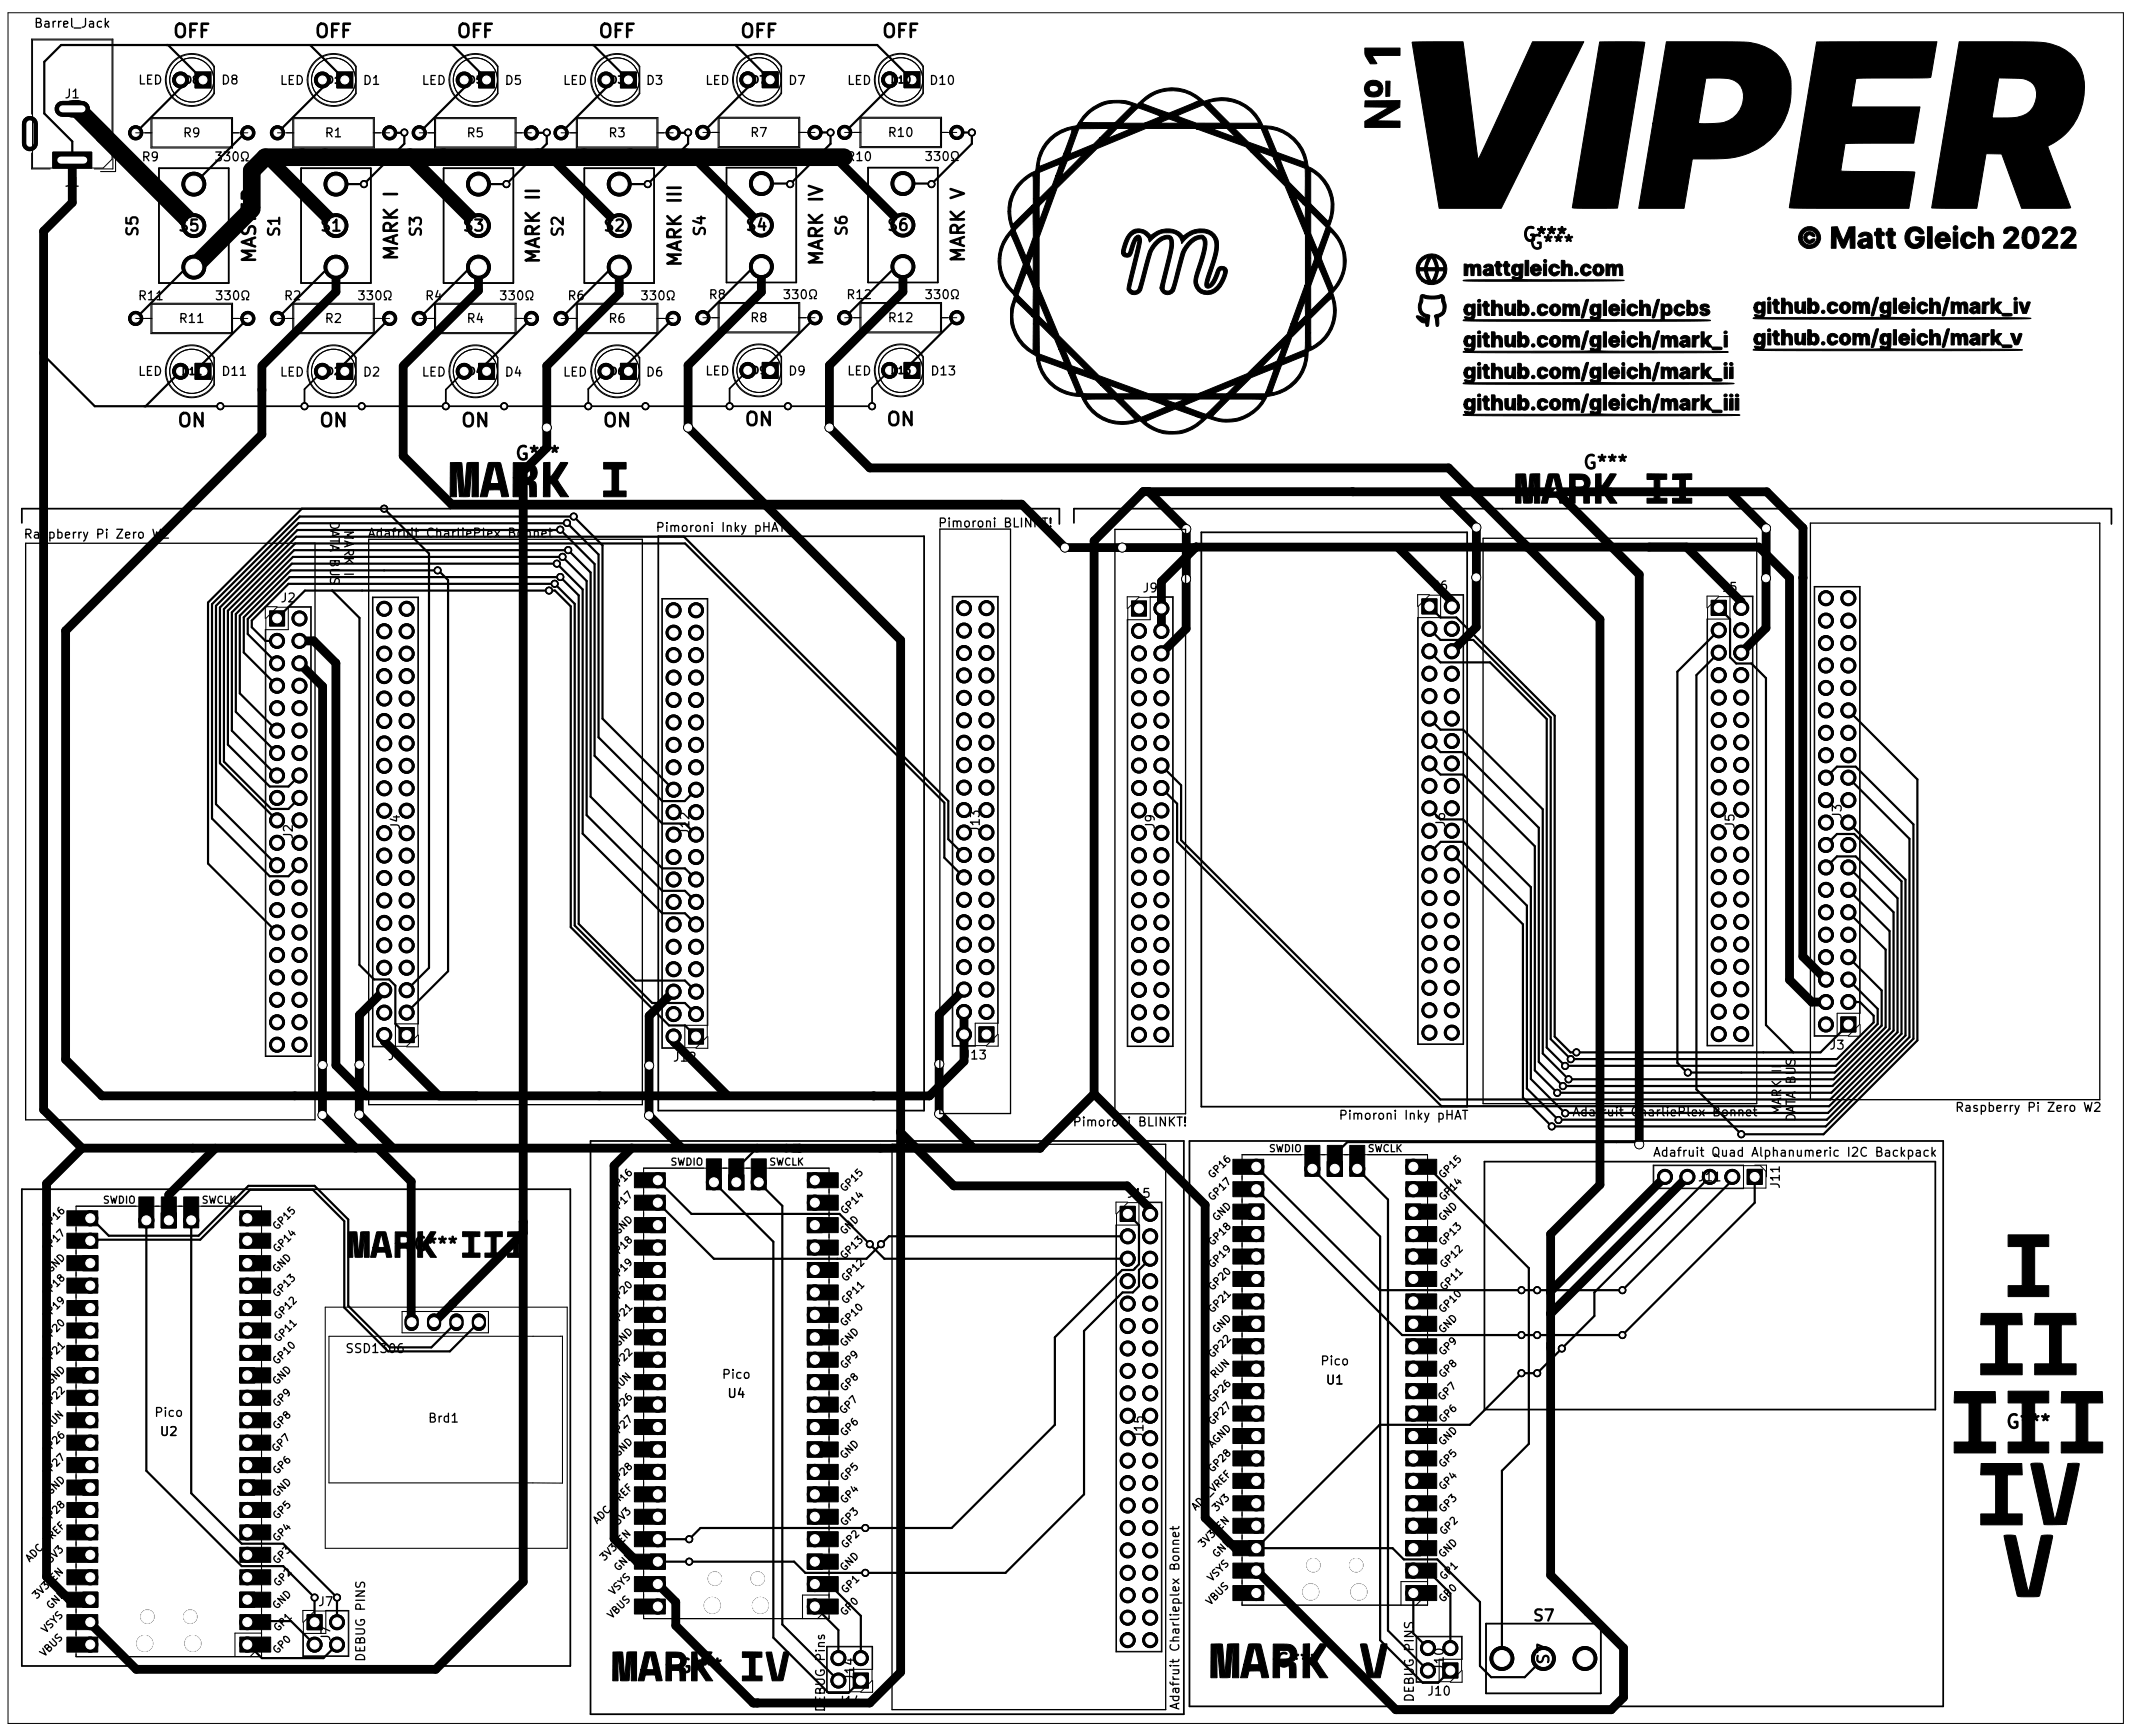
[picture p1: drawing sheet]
<svg xmlns="http://www.w3.org/2000/svg" width="242mm" height="196mm" viewBox="0 0 242 196" stroke-linecap="round" stroke-linejoin="round" font-family="sans-serif">
<defs><g id="words">
<g font-size="2.1">
<text x="19.6" y="4.3">OFF</text>
<text x="35.7" y="4.3">OFF</text>
<text x="51.7" y="4.3">OFF</text>
<text x="67.8" y="4.3">OFF</text>
<text x="83.8" y="4.3">OFF</text>
<text x="99.9" y="4.3">OFF</text>
<text x="29" y="30" transform="rotate(-90 29 30)">MASTER</text>
<text x="45" y="29.3" transform="rotate(-90 45 29.3)">MARK I</text>
<text x="61.1" y="29.5" transform="rotate(-90 61.1 29.5)">MARK II</text>
<text x="77.1" y="29.8" transform="rotate(-90 77.1 29.8)">MARK III</text>
<text x="93.2" y="29.9" transform="rotate(-90 93.2 29.9)">MARK IV</text>
<text x="109.2" y="29.6" transform="rotate(-90 109.2 29.6)">MARK V</text>
<text x="172.9" y="27.3">G***</text>
<text x="173.6" y="28.2">G***</text>
<text x="20.1" y="48.3">ON</text>
<text x="36.2" y="48.3">ON</text>
<text x="52.3" y="48.3">ON</text>
<text x="58.8" y="52.1">G***</text>
<text x="68.3" y="48.3">ON</text>
<text x="84.4" y="48.2">ON</text>
<text x="100.4" y="48.2">ON</text>
<text x="179.7" y="53.1">G***</text>
<text x="47.3" y="141.6">G***</text>
<text x="227.6" y="161.7">G***</text>
<text x="77.2" y="189.4">G***</text>
<text x="144.9" y="188.7">G***</text>
</g>
<g font-size="1.8">
<text x="15.6" y="26.7" transform="rotate(-90 15.6 26.7)">S5</text>
<text x="20.3" y="26.2">S5</text>
<text x="31.7" y="26.7" transform="rotate(-90 31.7 26.7)">S1</text>
<text x="36.4" y="26.2">S1</text>
<text x="47.7" y="26.7" transform="rotate(-90 47.7 26.7)">S3</text>
<text x="52.5" y="26.2">S3</text>
<text x="63.8" y="26.7" transform="rotate(-90 63.8 26.7)">S2</text>
<text x="68.5" y="26.2">S2</text>
<text x="79.9" y="26.6" transform="rotate(-90 79.9 26.6)">S4</text>
<text x="84.6" y="26.1">S4</text>
<text x="95.9" y="26.6" transform="rotate(-90 95.9 26.6)">S6</text>
<text x="100.6" y="26.1">S6</text>
<text x="173.7" y="183.5">S7</text>
<text x="175.4" y="188.3" transform="rotate(-90 175.4 188.3)">S7</text>
</g>
<g font-size="1.4">
<text x="4.2" y="3.1">Barrel_Jack</text>
<text x="7.4" y="11.1">J1</text>
<text x="15.6" y="9.6">LED</text>
<text x="25.2" y="9.6">D8</text>
<text x="31.7" y="9.6">LED</text>
<text x="41.2" y="9.6">D1</text>
<text x="47.7" y="9.6">LED</text>
<text x="57.2" y="9.6">D5</text>
<text x="63.7" y="9.6">LED</text>
<text x="73.2" y="9.6">D3</text>
<text x="79.8" y="9.6">LED</text>
<text x="89.4" y="9.6">D7</text>
<text x="95.9" y="9.6">LED</text>
<text x="105.4" y="9.6">D10</text>
<text x="20.8" y="15.5">R9</text>
<text x="36.9" y="15.5">R1</text>
<text x="52.9" y="15.5">R5</text>
<text x="69" y="15.5">R3</text>
<text x="85" y="15.5">R7</text>
<text x="100.7" y="15.5">R10</text>
<text x="7.4" y="21.1">J1</text>
<text x="16.1" y="18.3">R9</text>
<text x="25.1" y="18.3">þÿ 3 3 0 © R1</text>
<text x="89.5" y="18.2">þÿ 3 3 0 ©R10</text>
<text x="15.8" y="34">R11</text>
<text x="25.2" y="34">þÿ 3 3 0 © R2</text>
<text x="41.3" y="34">þÿ 3 3 0 © R4</text>
<text x="57.4" y="34">þÿ 3 3 0 © R6</text>
<text x="73.4" y="34">þÿ 3 3 0 © R8</text>
<text x="89.5" y="33.9">þÿ 3 3 0 ©R12</text>
<text x="20.4" y="36.6">R11</text>
<text x="36.9" y="36.6">R2</text>
<text x="52.9" y="36.6">R4</text>
<text x="69" y="36.6">R6</text>
<text x="85" y="36.5">R8</text>
<text x="100.7" y="36.5">R12</text>
<text x="15.6" y="42.5">LED</text>
<text x="25.3" y="42.5">D11</text>
<text x="31.7" y="42.6">LED</text>
<text x="41.2" y="42.6">D2</text>
<text x="47.7" y="42.6">LED</text>
<text x="57.2" y="42.6">D4</text>
<text x="63.7" y="42.6">LED</text>
<text x="73.2" y="42.6">D6</text>
<text x="79.8" y="42.5">LED</text>
<text x="89.4" y="42.5">D9</text>
<text x="95.9" y="42.5">LED</text>
<text x="105.5" y="42.5">D13</text>
<text x="37.4" y="59" transform="rotate(90 37.4 59)">DATA BUS</text>
<text x="106.7" y="59.7">Pimoroni BLINKT!</text>
<text x="3.7" y="61">Raspberry Pi Zero W2</text>
<text x="39" y="60.2" transform="rotate(90 39 60.2)">MARK I</text>
<text x="42.9" y="60.8">Adafruit CharliePlex Bonnet</text>
<text x="74.9" y="60.2">Pimoroni Inky pHAT</text>
<text x="31.9" y="68.2">J2</text>
<text x="129.5" y="67.1">J9</text>
<text x="162.3" y="66.8">J6</text>
<text x="195.1" y="67">J5</text>
<text x="33.1" y="94.9" transform="rotate(-90 33.1 94.9)">J2</text>
<text x="45.3" y="93.8" transform="rotate(-90 45.3 93.8)">J4</text>
<text x="78" y="94.4" transform="rotate(-90 78 94.4)">J12</text>
<text x="110.9" y="94.1" transform="rotate(-90 110.9 94.1)">J13</text>
<text x="130.7" y="93.8" transform="rotate(-90 130.7 93.8)">J9</text>
<text x="163.6" y="93.6" transform="rotate(-90 163.6 93.6)">J6</text>
<text x="196.4" y="93.7" transform="rotate(-90 196.4 93.7)">J5</text>
<text x="208.5" y="92.6" transform="rotate(-90 208.5 92.6)">J3</text>
<text x="109.3" y="119.9">J13</text>
<text x="207.2" y="118.8">J3</text>
<text x="44" y="120">J4</text>
<text x="76.4" y="120.2">J12</text>
<text x="222.4" y="125.9">Raspberry Pi Zero W2</text>
<text x="122" y="127.5">Pimoroni BLINKT!</text>
<text x="152.3" y="126.8">Pimoroni Inky pHAT</text>
<text x="179.3" y="126.4">Adafruit CharliePlex Bonnet</text>
<text x="189.1" y="130.9">Adafruit Quad Alphanumeric I2C Backpack</text>
<text x="201.7" y="126" transform="rotate(-90 201.7 126)">MARK II</text>
<text x="203.3" y="127" transform="rotate(-90 203.3 127)">DATA BUS</text>
<text x="127.8" y="135.6">J15</text>
<text x="192.4" y="133.7">J11</text>
<text x="201.5" y="134.4" transform="rotate(-90 201.5 134.4)">J11</text>
<text x="39.5" y="153.2">SSD1306</text>
<text x="149.7" y="154.6">Pico</text>
<text x="17.6" y="160.4">Pico</text>
<text x="48.6" y="161">Brd1</text>
<text x="81.9" y="156.1">Pico</text>
<text x="82.5" y="158.3">U4</text>
<text x="150.2" y="156.7">U1</text>
<text x="18.2" y="162.6">U2</text>
<text x="129.5" y="162.7" transform="rotate(-90 129.5 162.7)">J15</text>
<text x="36.1" y="181.8">J7</text>
<text x="37.4" y="185.7" transform="rotate(-90 37.4 185.7)">J7</text>
<text x="41.3" y="187.9" transform="rotate(-90 41.3 187.9)">DEBUG PINS</text>
<text x="96.7" y="190.2" transform="rotate(-90 96.7 190.2)">J14</text>
<text x="161.8" y="192">J10</text>
<text x="163.5" y="189" transform="rotate(-90 163.5 189)">J10</text>
<text x="93.4" y="193.6" transform="rotate(-90 93.4 193.6)">DEBUG Pins</text>
<text x="95" y="193.1">J14</text>
<text x="133.5" y="192.4" transform="rotate(-90 133.5 192.4)">Adafruit Charlieplex Bonnet</text>
<text x="160.1" y="192.4" transform="rotate(-90 160.1 192.4)">DEBUG PINS</text>
</g>
<g font-size="1.1">
<text x="21" y="9.5">D8</text>
<text x="37.1" y="9.5">D1</text>
<text x="53.1" y="9.5">D5</text>
<text x="69.2" y="9.5">D3</text>
<text x="85.2" y="9.4">D7</text>
<text x="101" y="9.4">D10</text>
<text x="20.7" y="42.4">D11</text>
<text x="37.1" y="42.4">D2</text>
<text x="53.1" y="42.4">D4</text>
<text x="69.2" y="42.4">D6</text>
<text x="85.2" y="42.3">D9</text>
<text x="101" y="42.3">D13</text>
<text x="75.9" y="132">SWDIO</text>
<text x="87" y="132">SWCLK</text>
<text x="143.7" y="130.4">SWDIO</text>
<text x="154.8" y="130.4">SWCLK</text>
<text x="11.6" y="136.3">SWDIO</text>
<text x="22.8" y="136.3">SWCLK</text>
<text x="69.6" y="137.5" transform="rotate(-45 69.6 137.5)">GP17</text>
<text x="69.6" y="134.9" transform="rotate(-45 69.6 134.9)">GP16</text>
<text x="95.7" y="134.9" transform="rotate(-45 95.7 134.9)">GP15</text>
<text x="95.7" y="137.5" transform="rotate(-45 95.7 137.5)">GP14</text>
<text x="137.4" y="135.9" transform="rotate(-45 137.4 135.9)">GP17</text>
<text x="137.4" y="133.4" transform="rotate(-45 137.4 133.4)">GP16</text>
<text x="163.5" y="133.4" transform="rotate(-45 163.5 133.4)">GP15</text>
<text x="163.5" y="135.9" transform="rotate(-45 163.5 135.9)">GP14</text>
<text x="5.3" y="141.8" transform="rotate(-45 5.3 141.8)">GP17</text>
<text x="5.3" y="139.2" transform="rotate(-45 5.3 139.2)">GP16</text>
<text x="31.4" y="139.2" transform="rotate(-45 31.4 139.2)">GP15</text>
<text x="31.5" y="141.8" transform="rotate(-45 31.5 141.8)">GP14</text>
<text x="69.6" y="142.5" transform="rotate(-45 69.6 142.5)">GP18</text>
<text x="70" y="139.9" transform="rotate(-45 70 139.9)">GND</text>
<text x="95.6" y="139.9" transform="rotate(-45 95.6 139.9)">GND</text>
<text x="95.7" y="142.5" transform="rotate(-45 95.7 142.5)">GP13</text>
<text x="137.4" y="143.5" transform="rotate(-45 137.4 143.5)">GP19</text>
<text x="137.4" y="141" transform="rotate(-45 137.4 141)">GP18</text>
<text x="137.7" y="138.3" transform="rotate(-45 137.7 138.3)">GND</text>
<text x="163.3" y="138.3" transform="rotate(-45 163.3 138.3)">GND</text>
<text x="163.5" y="141" transform="rotate(-45 163.5 141)">GP13</text>
<text x="163.6" y="143.5" transform="rotate(-45 163.6 143.5)">GP12</text>
<text x="5.3" y="149.4" transform="rotate(-45 5.3 149.4)">GP19</text>
<text x="5.3" y="146.8" transform="rotate(-45 5.3 146.8)">GP18</text>
<text x="5.7" y="144.2" transform="rotate(-45 5.7 144.2)">GND</text>
<text x="31.3" y="144.2" transform="rotate(-45 31.3 144.2)">GND</text>
<text x="31.4" y="146.8" transform="rotate(-45 31.4 146.8)">GP13</text>
<text x="31.6" y="149.4" transform="rotate(-45 31.6 149.4)">GP12</text>
<text x="69.6" y="147.6" transform="rotate(-45 69.6 147.6)">GP20</text>
<text x="69.6" y="145.1" transform="rotate(-45 69.6 145.1)">GP19</text>
<text x="95.8" y="147.6" transform="rotate(-45 95.8 147.6)">GP11</text>
<text x="95.8" y="145.1" transform="rotate(-45 95.8 145.1)">GP12</text>
<text x="137.4" y="148.6" transform="rotate(-45 137.4 148.6)">GP21</text>
<text x="137.4" y="146.1" transform="rotate(-45 137.4 146.1)">GP20</text>
<text x="163.5" y="148.6" transform="rotate(-45 163.5 148.6)">GP10</text>
<text x="163.6" y="146.1" transform="rotate(-45 163.6 146.1)">GP11</text>
<text x="5.3" y="154.5" transform="rotate(-45 5.3 154.5)">GP21</text>
<text x="5.3" y="151.9" transform="rotate(-45 5.3 151.9)">GP20</text>
<text x="31.4" y="154.5" transform="rotate(-45 31.4 154.5)">GP10</text>
<text x="31.6" y="151.9" transform="rotate(-45 31.6 151.9)">GP11</text>
<text x="69.6" y="155.2" transform="rotate(-45 69.6 155.2)">GP22</text>
<text x="69.6" y="150.1" transform="rotate(-45 69.6 150.1)">GP21</text>
<text x="70" y="152.6" transform="rotate(-45 70 152.6)">GND</text>
<text x="95.6" y="152.6" transform="rotate(-45 95.6 152.6)">GND</text>
<text x="95.7" y="155" transform="rotate(-45 95.7 155)">GP9</text>
<text x="95.7" y="150.2" transform="rotate(-45 95.7 150.2)">GP10</text>
<text x="137.4" y="153.7" transform="rotate(-45 137.4 153.7)">GP22</text>
<text x="137.7" y="151" transform="rotate(-45 137.7 151)">GND</text>
<text x="163.3" y="151" transform="rotate(-45 163.3 151)">GND</text>
<text x="163.4" y="153.5" transform="rotate(-45 163.4 153.5)">GP9</text>
<text x="5.3" y="159.5" transform="rotate(-45 5.3 159.5)">GP22</text>
<text x="5.5" y="161.9" transform="rotate(-45 5.5 161.9)">RUN</text>
<text x="5.7" y="156.9" transform="rotate(-45 5.7 156.9)">GND</text>
<text x="31.3" y="156.9" transform="rotate(-45 31.3 156.9)">GND</text>
<text x="31.4" y="161.9" transform="rotate(-45 31.4 161.9)">GP8</text>
<text x="31.4" y="159.3" transform="rotate(-45 31.4 159.3)">GP9</text>
<text x="69.6" y="160.3" transform="rotate(-45 69.6 160.3)">GP26</text>
<text x="69.8" y="157.6" transform="rotate(-45 69.8 157.6)">RUN</text>
<text x="95.6" y="160.1" transform="rotate(-45 95.6 160.1)">GP7</text>
<text x="95.7" y="157.6" transform="rotate(-45 95.7 157.6)">GP8</text>
<text x="137.4" y="161.3" transform="rotate(-45 137.4 161.3)">GP27</text>
<text x="137.4" y="158.8" transform="rotate(-45 137.4 158.8)">GP26</text>
<text x="137.6" y="156.1" transform="rotate(-45 137.6 156.1)">RUN</text>
<text x="163.3" y="158.6" transform="rotate(-45 163.3 158.6)">GP7</text>
<text x="163.4" y="161.1" transform="rotate(-45 163.4 161.1)">GP6</text>
<text x="163.4" y="156" transform="rotate(-45 163.4 156)">GP8</text>
<text x="5.3" y="167.2" transform="rotate(-45 5.3 167.2)">GP27</text>
<text x="5.3" y="164.6" transform="rotate(-45 5.3 164.6)">GP26</text>
<text x="31.3" y="164.4" transform="rotate(-45 31.3 164.4)">GP7</text>
<text x="31.4" y="166.9" transform="rotate(-45 31.4 166.9)">GP6</text>
<text x="69.4" y="165.5" transform="rotate(-45 69.4 165.5)">AGND</text>
<text x="69.6" y="162.8" transform="rotate(-45 69.6 162.8)">GP27</text>
<text x="95.6" y="165.3" transform="rotate(-45 95.6 165.3)">GND</text>
<text x="95.7" y="167.7" transform="rotate(-45 95.7 167.7)">GP5</text>
<text x="95.7" y="162.6" transform="rotate(-45 95.7 162.6)">GP6</text>
<text x="137.2" y="164" transform="rotate(-45 137.2 164)">AGND</text>
<text x="137.4" y="166.7" transform="rotate(-45 137.4 166.7)">GP28</text>
<text x="163.3" y="163.7" transform="rotate(-45 163.3 163.7)">GND</text>
<text x="163.4" y="166.2" transform="rotate(-45 163.4 166.2)">GP5</text>
<text x="5.2" y="169.9" transform="rotate(-45 5.2 169.9)">AGND</text>
<text x="5.3" y="172.5" transform="rotate(-45 5.3 172.5)">GP28</text>
<text x="31.3" y="169.6" transform="rotate(-45 31.3 169.6)">GND</text>
<text x="31.4" y="172" transform="rotate(-45 31.4 172)">GP5</text>
<text x="67.5" y="172.7" transform="rotate(-45 67.5 172.7)">ADC_VREF</text>
<text x="69.6" y="168.2" transform="rotate(-45 69.6 168.2)">GP28</text>
<text x="70.1" y="172.6" transform="rotate(-45 70.1 172.6)">3V3</text>
<text x="95.7" y="172.8" transform="rotate(-45 95.7 172.8)">GP3</text>
<text x="95.7" y="170.3" transform="rotate(-45 95.7 170.3)">GP4</text>
<text x="135.3" y="171.1" transform="rotate(-45 135.3 171.1)">ADC_VREF</text>
<text x="137.8" y="171.1" transform="rotate(-45 137.8 171.1)">3V3</text>
<text x="163.4" y="171.3" transform="rotate(-45 163.4 171.3)">GP3</text>
<text x="163.4" y="168.7" transform="rotate(-45 163.4 168.7)">GP4</text>
<text x="163.5" y="173.8" transform="rotate(-45 163.5 173.8)">GP2</text>
<text x="3.3" y="177" transform="rotate(-45 3.3 177)">ADC_VREF</text>
<text x="5.8" y="176.9" transform="rotate(-45 5.8 176.9)">3V3</text>
<text x="31.4" y="177.1" transform="rotate(-45 31.4 177.1)">GP3</text>
<text x="31.4" y="174.6" transform="rotate(-45 31.4 174.6)">GP4</text>
<text x="31.5" y="179.6" transform="rotate(-45 31.5 179.6)">GP2</text>
<text x="68.5" y="176.7" transform="rotate(-45 68.5 176.7)">3V3_EN</text>
<text x="70" y="178" transform="rotate(-45 70 178)">GND</text>
<text x="95.6" y="178" transform="rotate(-45 95.6 178)">GND</text>
<text x="95.8" y="175.3" transform="rotate(-45 95.8 175.3)">GP2</text>
<text x="136.3" y="175.2" transform="rotate(-45 136.3 175.2)">3V3_EN</text>
<text x="137.2" y="179.2" transform="rotate(-45 137.2 179.2)">VSYS</text>
<text x="137.7" y="176.4" transform="rotate(-45 137.7 176.4)">GND</text>
<text x="163.3" y="176.4" transform="rotate(-45 163.3 176.4)">GND</text>
<text x="163.5" y="178.9" transform="rotate(-45 163.5 178.9)">GP1</text>
<text x="4.2" y="181" transform="rotate(-45 4.2 181)">3V3_EN</text>
<text x="5.1" y="185" transform="rotate(-45 5.1 185)">VSYS</text>
<text x="5.7" y="182.3" transform="rotate(-45 5.7 182.3)">GND</text>
<text x="31.3" y="182.3" transform="rotate(-45 31.3 182.3)">GND</text>
<text x="31.5" y="184.7" transform="rotate(-45 31.5 184.7)">GP1</text>
<text x="69.3" y="183.3" transform="rotate(-45 69.3 183.3)">VBUS</text>
<text x="69.4" y="180.7" transform="rotate(-45 69.4 180.7)">VSYS</text>
<text x="95.7" y="183" transform="rotate(-45 95.7 183)">GP0</text>
<text x="95.8" y="180.4" transform="rotate(-45 95.8 180.4)">GP1</text>
<text x="137" y="181.8" transform="rotate(-45 137 181.8)">VBUS</text>
<text x="163.4" y="181.4" transform="rotate(-45 163.4 181.4)">GP0</text>
<text x="5" y="187.6" transform="rotate(-45 5 187.6)">VBUS</text>
<text x="31.4" y="187.3" transform="rotate(-45 31.4 187.3)">GP0</text>
</g>
</g></defs>
<g fill="#000" stroke="#000" stroke-width=".11">
<path d="M6 17.2h4.4v1.8h-4.4zM22.1 8.2h1.8v1.8h-1.8zM38.1 8.2h1.8v1.8h-1.8zM54.2 8.2h1.8v1.8h-1.8zM70.3 8.2h1.8v1.8h-1.8zM86.3 8.1h1.8v1.8h-1.8zM102.4 8.1h1.8v1.8h-1.8zM154.7 9.4a1.06 1.06 0 0 1 1.3-.2 1.06 1.06 0 0 1 .5 1.2 1.13 1.13 0 0 1-2 0v-.3h.5a.56 .56 0 0 0 .6 .3 .56 .56 0 0 0 .5-.4 .6 .6 0 0 0-1.1 0v.1h-.5l.1-.5zM156.9 9.2h.5v1.7h-.5zM154.6 11.4h3.9v.7l-2.7 1.6h2.7v.7h-4v-.7l2.8-1.6h-2.8zM154.5 5.4h4v.9h-3.1l.5 .9h-.7l-.6-1zM159.9 4.8l5.8-.1 1.7 13.3 6.1-13.3h5.8l-9.3 18.9h-7z"/>
<path d="M181.1 4.8l4.2-.1 .9 .1-3.1 18.8-5-.1h-.1l.1-.2zM188.7 4.7l8.8 .1a5.2 5.2 0 0 1 5.3 4.4 7.8 7.8 0 0 1-7.8 8.8h-3.4l-.9 5.6h-5.1l1.6-9.6h6.2a4.6 4.6 0 0 0 2.8-.7 2.73 2.73 0 0 0 .6-3.9 3.3 3.3 0 0 0-2.5-.6l-1.2 .1-.8 5.1h-5.1zM205.7 4.8l13.6-.1-.7 4a55.3 55.3 0 0 1-6.3 .1l-2.2 .1-.5 3.2h7.8l-.7 4.1-7.8 .1-.5 3.1 8.4 .1-.7 4.1-13.5-.1zM221.8 4.7h7.5l2.1 .1a5 5 0 0 1 4.6 6 7.4 7.4 0 0 1-4.1 5.8l2.5 6.9-5.5 .1-2.2-6.2h-1.8l-1.1 6.2-5.1-.1 1.7-10.1h6.4a4.3 4.3 0 0 0 3.1-.8 2.47 2.47 0 0 0 .3-3.1 2.97 2.97 0 0 0-2.4-.7h-1.5l-.8 4.6h-5.1zM128 26.3a1.55 1.55 0 0 1 2.3 .4 2.51 2.51 0 0 1 3.7 0 2.64 2.64 0 0 1 3.6-.2 2.85 2.85 0 0 1 .1 2.8l-.8 2.4-.1 .5a2.72 2.72 0 0 0 1-1.6 .62 .62 0 0 1 .8-.4 .62 .62 0 0 1 .3 .8l-.2 .7a2.2 2.2 0 0 1-2.4 1.6 1.66 1.66 0 0 1-.9-2.4 14.6 14.6 0 0 0 .9-3.4l-.2-.5a2.38 2.38 0 0 0-2 1.9l-.9 3.4a.99 .99 0 0 1-1.5 .9l-.4-.6 1-4.1a2.04 2.04 0 0 0 0-1.4 2.13 2.13 0 0 0-1.9 1.5l-.6 2.2a7.2 7.2 0 0 1-.7 2.3 .83 .83 0 0 1-1.1 .2 .83 .83 0 0 1-.3-1.1l1-4.4 .1-.5v-.2l-.5 1.2a.86 .86 0 0 1-.6 .8 .56 .56 0 0 1-.7-.5l.7 .1 .1-.1a3.5 3.5 0 0 1 .9-1.9l.2-.1 .3 .2v.6l-1.2 5.1a.44 .44 0 0 0 .4 .5 .44 .44 0 0 0 .5-.5l.6-2.3a5.5 5.5 0 0 1 1.5-3.1 1.5 1.5 0 0 1 1.6-.4 2.16 2.16 0 0 1 .1 1.9l-.4 1.8a7.5 7.5 0 0 0-.5 2.4 .48 .48 0 0 0 .5 .1 .48 .48 0 0 0 .4-.4l.6-2.2a5.7 5.7 0 0 1 1.2-2.8 1.73 1.73 0 0 1 1.8-.8l.2 .3a2.04 2.04 0 0 1 0 1.6l-.7 2.4a1.25 1.25 0 0 0 .9 1.9 2.1 2.1 0 0 0 1.7-1.6l.1-.3v-.4h-.3l-.1 .3a2.36 2.36 0 0 1-1.2 1.7 .43 .43 0 0 1-.5-.2 .43 .43 0 0 1 0-.4l.2-.7a11.7 11.7 0 0 0 1-3.8 1.3 1.3 0 0 0-1.4-1.2 2.67 2.67 0 0 0-2.4 1.3 1.51 1.51 0 0 0-1.9-1.2 2.4 2.4 0 0 0-1.7 1 1.21 1.21 0 0 0-1.2-1.1 1.21 1.21 0 0 0-1.3 1.1l-.3 1.2h-.4l.2-.9a3 3 0 0 1 .8-1.4zM161 29.1a1.74 1.74 0 0 1 2.4 .2 1.74 1.74 0 0 1 0 2.4 1.74 1.74 0 0 1-2.4 .1h1.5a1.49 1.49 0 0 0 1-1v-.1h-.6l-.4 1.1h-1.5a1.55 1.55 0 0 1-.6-1.1h.3a1.47 1.47 0 0 0 1 1.1l-.4-1.1h.3l.5 1.1a1.5 1.5 0 0 0 .4-1.1h-2.1v-.4h2.2l-.5-1.1a1.98 1.98 0 0 0-.5 1.1h-.3l.4-1.2h.8l.4 1.2h.6a1.47 1.47 0 0 0-1-1.2l-1 .1a1.51 1.51 0 0 0-.8 1.1h-.3a1.54 1.54 0 0 1 .6-1.2zM160.9 33.4l.1-.1a3.3 3.3 0 0 0 2.2 0 .42 .42 0 0 1 .4 .5 1.76 1.76 0 0 1-.3 1.9l-.4 .2v.9l-.2 .2-.1-.2-.2-1 .1-.1a.91 .91 0 0 0 .9-1.1l-.2-.9a3.9 3.9 0 0 1-2.1 0v.4a1.02 1.02 0 0 0 .8 1.6v.3a1.33 1.33 0 0 1-.3 1l-.1-.1-.1-.3a1.1 1.1 0 0 1-1-.8l.9 .2h.2a1.29 1.29 0 0 1-.7-1.9zM166 34.5a.7 .7 0 0 1 .7 .1v-.2h.3v1.4l-.2 .4h12.8l.6-.1-.1-.2h.3a.3 .3 0 0 0 .3 0 .3 .3 0 0 0 .2-.3 .51 .51 0 0 1-.6 0 .51 .51 0 0 1-.3-.5h.4v.2l.3 .1a.39 .39 0 0 0 .2-.3 .39 .39 0 0 0-.3-.4l-.1 .1-.1 .3h-.4a.57 .57 0 0 1 .3-.6 .57 .57 0 0 1 .6 0l.4-.1v1.5l-.2 .2 .1 .1h6.9v-1.2h.3l.1 .3 .2 .1a.34 .34 0 0 0 .3-.4 .34 .34 0 0 0-.4-.3l-.2 .3h-.3v-.6h.3l.1 .2a.5 .5 0 0 1 .5-.2 .5 .5 0 0 1 .3 .6 .55 .55 0 0 1-.2 .6 .55 .55 0 0 1-.6 0l-.1 .6h4.6l.7 .1-13.5 .1-14.5-.1 .3-.1-.2-.3h.8l.1-.3a.58 .58 0 0 1-.7 0 .58 .58 0 0 1-.2-.5h.3l.2 .3a.32 .32 0 0 0 .4-.3 .32 .32 0 0 0-.4-.3l-.2 .3h-.3zM165.8 29.9h.3v.2l.1-.1a.46 .46 0 0 1 .7 0 .47 .47 0 0 1 .5-.1 .47 .47 0 0 1 .3 .5v.8h-.4a1.15 1.15 0 0 0-.1-1h-.2l-.1 .2v.8h-.3l-.1-.9-.1-.1-.2 .1v.9h-.4zM167.3 34.4h.4v1.3h-.4zM167.3 38h.4v1.3h-.4zM168.1 30.1a.6 .6 0 0 1 .7-.2 .6 .6 0 0 1 .3 .8v.5h-.7a.39 .39 0 0 1-.5-.4h.4l.1 .1a.24 .24 0 0 0 .3-.2l-.1-.1-.3 .2h-.4a.63 .63 0 0 1 .7-.4l.1-.1a.41 .41 0 0 0-.5 0h-.2z"/>
<path d="M168.1 34.2l.2-.1 .1 .3h.2v.3h-.1a.45 .45 0 0 0 .1 .8l.1 .1a.41 .41 0 0 1-.5 0 .41 .41 0 0 1-.2-.5v-.3l-.1-.2zM168.1 37.7h.2l.1 .2 .2 .1v.2l-.1 .1a.45 .45 0 0 0 .1 .7l.1 .2a.41 .41 0 0 1-.5 0 .41 .41 0 0 1-.2-.5v-.4l-.1-.2zM168.9 37.6h.4v.5a.51 .51 0 0 1 .6-.1 .51 .51 0 0 1 .2 .5v.8h-.3a.96 .96 0 0 0-.3-1l-.2 .1v.9h-.4zM168.9 34h.4v.5a.51 .51 0 0 1 .6 0 .51 .51 0 0 1 .2 .5v.7h-.3a.96 .96 0 0 0-.3-1l-.2 .1v.9h-.4zM169.4 29.6l.4 .1 .1 .2h.1v.3h-.1a.62 .62 0 0 0 .2 .9 .35 .35 0 0 1-.4 .1 .35 .35 0 0 1-.3-.3v-.7l-.2-.2zM170.4 29.6h.3v.3h.2v.3h-.1a.48 .48 0 0 0 .2 .8v.1a.41 .41 0 0 1-.5 0 .41 .41 0 0 1-.1-.5l-.1-.4-.1-.2zM165.7 31.7h5.4l.2-.1-.1-.1 .1-.2 .3 .1a.27 .27 0 0 0 .4-.2v-.1a.51 .51 0 0 1-.6 0 .51 .51 0 0 1-.2-.6h.4l.1 .4a.34 .34 0 0 0 .3-.3 .34 .34 0 0 0-.2-.4l-.2 .3h-.4a.56 .56 0 0 1 .2-.5 .56 .56 0 0 1 .6 0l.5-.1-.1 1.5-.2 .2h.1l11.6 .2h-14.2h-3.3zM170.4 38h.4v.8l.1 .2h.2l.1-.1v-.9h.4v1.3h-.3l-.1-.2a.48 .48 0 0 1-.5 .2 .48 .48 0 0 1-.3-.5zM170.4 34.4h.4v.9l.1 .1h.2l.1-.1v-.9h.4v1.3h-.3l-.1-.1a.48 .48 0 0 1-.5 .1 .48 .48 0 0 1-.3-.5zM171.8 34h.4l.1 .5a.59 .59 0 0 1 .7 .1 .59 .59 0 0 1 .1 .6 .52 .52 0 0 1-.3 .5 .52 .52 0 0 1-.5-.1l-.1 .1h-.4v-.6h.5v.2l.2 .1a.33 .33 0 0 0 .3-.4 .33 .33 0 0 0-.5-.2v.3h-.5zM171.8 37.6h.4l.1 .5a.59 .59 0 0 1 .7 0 .59 .59 0 0 1 .1 .7 .52 .52 0 0 1-.3 .5 .52 .52 0 0 1-.5-.1l-.1 .1h-.4v-.7h.5v.3l.2 .1a.33 .33 0 0 0 .3-.4 .33 .33 0 0 0-.5-.3v.3h-.5zM172.7 29.5h.4v1.7h-.4z"/>
<path d="M173.5 30a.63 .63 0 0 1 .7 0 .63 .63 0 0 1 .3 .7h-.9l.3 .2 .3-.1h.3a.63 .63 0 0 1-.9 .4 .63 .63 0 0 1-.3-.9h.4l.1 .1h.4l-.1-.2h-.1l-.3 .1h-.4zM174.8 29.9h.3v1.3h-.3zM174.3 34.6a.62 .62 0 0 1 1 .3l-.4-.1a.33 .33 0 0 0-.5 .2 .33 .33 0 0 0 .3 .4l.2-.1h.3a.59 .59 0 0 1-.7 .4 .59 .59 0 0 1-.4-.7zM174.3 38.1a.62 .62 0 0 1 1 .3h-.4a.33 .33 0 0 0-.5 .2 .33 .33 0 0 0 .3 .4l.2-.2h.3a.59 .59 0 0 1-.7 .5 .59 .59 0 0 1-.4-.7zM175.7 34.5a.66 .66 0 0 1 1 .3 .66 .66 0 0 1-.4 .9 .66 .66 0 0 1-.9-.6h.4l.2 .4a.39 .39 0 0 0 .3-.4 .39 .39 0 0 0-.2-.4l-.2 .1-.1 .3h-.4l.1-.4zM175.7 38.1a.66 .66 0 0 1 1 .2 .66 .66 0 0 1-.4 1 .66 .66 0 0 1-.9-.6h.4l.2 .3a.39 .39 0 0 0 .3-.3 .39 .39 0 0 0-.2-.4h-.2l-.1 .4h-.4l.1-.4zM175.6 30a.57 .57 0 0 1 .6-.1 .57 .57 0 0 1 .4 .5l-.3-.1-.2-.1a.34 .34 0 0 0-.4 .4 .34 .34 0 0 0 .4 .3l.3-.2h.2a.65 .65 0 0 1-.9 .5 .65 .65 0 0 1-.3-1zM176.8 29.5h.4v.5a.51 .51 0 0 1 .6-.1 .51 .51 0 0 1 .2 .6v.7h-.4v-.9l-.2-.1-.2 .2v.8h-.4zM177 38l.4 .1a.74 .74 0 0 1 .7 0 .46 .46 0 0 1 .5 0 .46 .46 0 0 1 .3 .4v.8h-.4l-.1-.9-.1-.1-.2 .1v.9h-.4v-.9l-.2-.1-.2 .2v.8h-.3zM177 34.4l.4 .1a.74 .74 0 0 1 .7 0 .46 .46 0 0 1 .5 0 .46 .46 0 0 1 .3 .5v.7h-.4l-.1-.9-.1-.1-.2 .2v.8h-.4v-.8l-.2-.2-.2 .3v.7h-.3zM179.6 37.5h.3l-.6 2-.2 .1h-.1l.1-.5zM179.6 33.9h.3l-.6 2-.2 .1h-.1l.1-.5z"/>
<path d="M179.2 30a.53 .53 0 0 1 .6-.1 .53 .53 0 0 1 .3 .4l-.2 .1a.33 .33 0 0 0-.5-.1 .33 .33 0 0 0-.1 .4 .33 .33 0 0 0 .5 .1l.2-.1 .2 .1a.65 .65 0 0 1-1 .3 .65 .65 0 0 1 0-1.1zM166 38.1a.7 .7 0 0 1 .7 0v-.1h.3v1.4l-.2 .4 12.8-.1h.6l-.1-.2 .3-.1a.3 .3 0 0 0 .3 .1 .3 .3 0 0 0 .2-.4 .51 .51 0 0 1-.6 .1 .51 .51 0 0 1-.3-.6h.4v.2l.3 .2a.39 .39 0 0 0 .2-.4 .39 .39 0 0 0-.3-.3h-.1l-.1 .3h-.4a.57 .57 0 0 1 .3-.5 .57 .57 0 0 1 .6-.1h.4v1.5l-.2 .2h.1l13.1 .1 1.4 .1h-13.1h-16.9l.3-.1-.2-.3h.8l.1-.3a.58 .58 0 0 1-.7 0 .58 .58 0 0 1-.2-.6h.3l.2 .4a.32 .32 0 0 0 .4-.4 .32 .32 0 0 0-.4-.3l-.2 .3h-.3zM180.6 30a.68 .68 0 0 1 .9 .1 .68 .68 0 0 1-.1 .9 .68 .68 0 0 1-.9 0l-.1-.2v-.3h.3a.34 .34 0 0 0 .3 .4 .4 .4 0 0 0 .2-.4 .4 .4 0 0 0-.2-.3h-.2l-.1 .3h-.3zM181.5 34h.4v1.7h-.4zM181.5 37.6h.4v1.7h-.4zM181.8 29.9h.4v.2l.1-.1a.46 .46 0 0 1 .6 0 .47 .47 0 0 1 .6-.1 .47 .47 0 0 1 .2 .5v.8h-.3a1.14 1.14 0 0 0-.2-1h-.1l-.1 .2v.8h-.4v-.9l-.2-.1-.1 .1v.9h-.5zM182.4 34.6a.63 .63 0 0 1 .7-.1 .63 .63 0 0 1 .3 .7h-.9l.1 .1a.32 .32 0 0 0 .5 0l.2 .1a.62 .62 0 0 1-.8 .3 .62 .62 0 0 1-.3-.9h.4v.1h.4v-.1l-.2-.1-.2 .1h-.4zM182.4 38.1a.63 .63 0 0 1 .7 0 .63 .63 0 0 1 .3 .7h-.9l.1 .1a.32 .32 0 0 0 .5 0h.2a.62 .62 0 0 1-.8 .4 .62 .62 0 0 1-.3-.9h.4v.1h.4v-.2h-.2l-.2 .1h-.4zM183.6 38h.4v1.3h-.4zM183.6 34.4h.4v1.3h-.4zM184.4 34.6a.61 .61 0 0 1 1 .3l-.4-.1a.33 .33 0 0 0-.4 .2 .33 .33 0 0 0 .2 .4l.6-.1a.61 .61 0 0 1-.7 .5 .61 .61 0 0 1-.5-.8zM184.4 38.1a.61 .61 0 0 1 1 .3h-.4a.33 .33 0 0 0-.4 .2 .33 .33 0 0 0 .2 .4l.6-.2a.61 .61 0 0 1-.7 .5 .61 .61 0 0 1-.5-.7z"/>
<path d="M185.6 34h.4v.5a.5 .5 0 0 1 .6-.1 .5 .5 0 0 1 .3 .6v.7h-.4v-.8l-.3-.2-.1 .3v.7h-.5zM185.6 37.6h.4v.5a.5 .5 0 0 1 .6-.1 .5 .5 0 0 1 .3 .5v.8h-.4v-.9l-.3-.1-.1 .2v.8h-.5zM187.7 37.5h.2l-.5 1.9-.2 .2-.1-.1v-.3zM187.7 33.9h.2l-.5 2-.2 .1-.1-.1v-.3zM188.1 38h.3l.1 .1a.45 .45 0 0 1 .6 0 .46 .46 0 0 1 .5-.1 .46 .46 0 0 1 .4 .3v1h-.4l-.1-.9-.1-.1-.1 .1-.1 .9h-.3l-.1-.9-.2-.1-.1 .2-.1 .8h-.3zM190.4 38.2a.6 .6 0 0 1 .7-.2 .6 .6 0 0 1 .3 .8v.5h-.2a.42 .42 0 0 0-.6 0l-.3-.1-.1-.2h.6h.1l.1-.3-.3 .1-.2 .2h-.3a.55 .55 0 0 1 .6-.5l.2-.1-.1-.1-.6 .1zM189.7 34.6a.54 .54 0 0 1 .6-.2 .54 .54 0 0 1 .4 .5l-.5-.2a.34 .34 0 0 0-.3 .4 .34 .34 0 0 0 .5 .3l.2-.2 .2 .1a.65 .65 0 0 1-1 .3 .65 .65 0 0 1-.1-1zM191 34h.3l.1 .6a.55 .55 0 0 1 .7-.1 .55 .55 0 0 1 .2 .7 .5 .5 0 0 1-.3 .5 .5 .5 0 0 1-.6-.1l-.1 .1h-.3v-.6h.4l.1 .3a.33 .33 0 0 0 .4-.3 .33 .33 0 0 0-.4-.4l-.1 .4h-.4zM191.6 38h.4v.1l.2-.1h.2v.2l-.4 .2v.9h-.4zM192.6 37.6h.4v.9l.4-.5h.4a.6 .6 0 0 0-.3 .8l.4 .5 1.1 .1v.1l-.1 .1h-1a.28 .28 0 0 0-.1-.3 .28 .28 0 0 0-.3 0l-.5-.4-.1 .4h-.3zM192.5 34.6a.57 .57 0 0 1 .6-.2 .57 .57 0 0 1 .4 .4h-.2a.29 .29 0 0 0-.5 0l.5 .2 .3 .2a.59 .59 0 0 1-.5 .6 .59 .59 0 0 1-.6-.4l.2-.1 .4 .2 .1-.1-.2-.2a.54 .54 0 0 1-.5-.4zM195.2 38h.4v1.3h-.4z"/>
<path d="M200.2 34.2h.3v1.3h-.3zM200.2 37.7h.3v1.4h-.3zM200.9 33.9h.3l.1 .2 .1 .1v.2v.1a.45 .45 0 0 0 .1 .7v.2a.41 .41 0 0 1-.5 0 .41 .41 0 0 1-.1-.5v-.4l-.2-.2zM200.9 37.5h.3l.1 .2 .1 .1v.2a.45 .45 0 0 0 .1 .8v.2a.41 .41 0 0 1-.5 0 .41 .41 0 0 1-.1-.5v-.4l-.2-.2zM201.7 33.8h.4l.1 .5a.51 .51 0 0 1 .5-.1 .51 .51 0 0 1 .3 .5v.8h-.4a.97 .97 0 0 0-.2-1l-.2 .1-.1 .9h-.4zM201.7 37.3l.4 .1 .1 .4a.51 .51 0 0 1 .5 0 .51 .51 0 0 1 .3 .5v.8h-.4a.97 .97 0 0 0-.2-1.1l-.2 .2-.1 .9h-.4zM204.1 26a1.24 1.24 0 0 1 1.9 .3 1.24 1.24 0 0 1-.8 1.8 1.24 1.24 0 0 1-1.5-1.2h.3a.83 .83 0 0 0 1.2 .8 .83 .83 0 0 0 .3-1.4 .83 .83 0 0 0-1.4 .3l-.1 .3h-.3a1.25 1.25 0 0 1 .4-.9zM203.2 37.8l.4-.1v.9l.1 .1h.2l.1-.1 .1-.8 .3-.1v1.4l-.3-.1v-.1a.48 .48 0 0 1-.6 .1 .48 .48 0 0 1-.3-.5zM203.2 34.2h.4v.8l.1 .1 .2 .1 .1-.1 .1-.9h.3v1.3h-.3v-.2a.48 .48 0 0 1-.6 .2 .48 .48 0 0 1-.3-.5zM204.7 37.3l.4 .1v.4a.59 .59 0 0 1 .7 .1 .59 .59 0 0 1 .2 .7 .52 .52 0 0 1-.3 .4 .52 .52 0 0 1-.6 0h-.1l-.3 .1v-.7h.4l.1 .3 .1 .1a.33 .33 0 0 0 .3-.4 .33 .33 0 0 0-.4-.3l-.1 .3h-.4zM204.7 33.8h.4v.5a.59 .59 0 0 1 .7 0 .59 .59 0 0 1 .2 .7 .52 .52 0 0 1-.3 .5 .52 .52 0 0 1-.6-.1l-.1 .1h-.3v-.5h.4l.2 .2a.34 .34 0 0 0 .3-.4 .34 .34 0 0 0-.4-.3l-.1 .5h-.4zM204.5 26.3a.63 .63 0 0 1 1 .4l-.2 .1-.3-.2h-.2a.32 .32 0 0 0-.1 .5 .32 .32 0 0 0 .5 0h.3a.66 .66 0 0 1-1 .3 .66 .66 0 0 1 0-1.1z"/>
<path d="M207.1 34.3a.62 .62 0 0 1 1 .3h-.4a.33 .33 0 0 0-.5 .1 .33 .33 0 0 0 .3 .5l.3-.2h.3a.59 .59 0 0 1-.7 .5 .59 .59 0 0 1-.5-.7zM207.1 37.9a.62 .62 0 0 1 1 .3l-.4-.1a.33 .33 0 0 0-.5 .2 .33 .33 0 0 0 .3 .4l.3-.1h.3a.59 .59 0 0 1-.7 .5 .59 .59 0 0 1-.5-.8zM208.5 37.9a.66 .66 0 0 1 1 .2 .66 .66 0 0 1-.4 .9 .66 .66 0 0 1-.8-.6h.4l.2 .4a.4 .4 0 0 0 .3-.4 .4 .4 0 0 0-.3-.4l-.2 .1v.3h-.4l.1-.4zM208.5 34.3a.66 .66 0 0 1 1 .2 .66 .66 0 0 1-.4 .9 .66 .66 0 0 1-.8-.6h.4l.2 .4a.39 .39 0 0 0 .3-.3 .39 .39 0 0 0-.3-.4h-.2v.3h-.4l.1-.3zM207.4 25.7h.6l.7 1.5 .7-1.5h.6v2.4h-.5v-1.5l-.5 1.3a.27 .27 0 0 1-.3 .2 .27 .27 0 0 1-.3-.3l-.5-1.3v1.6h-.5zM209.8 37.7l.4 .1a.74 .74 0 0 1 .7 .1 .46 .46 0 0 1 .6-.1 .46 .46 0 0 1 .2 .5v.8h-.4l-.1-.9-.1-.1-.1 .1-.1 .9h-.3l-.1-.9-.2-.2-.1 .3v.8h-.4zM209.8 34.2l.4 .1a.74 .74 0 0 1 .7 0 .46 .46 0 0 1 .6-.1 .46 .46 0 0 1 .2 .5v.8h-.4l-.1-.9-.1-.1-.1 .1-.1 .9h-.3l-.1-.9-.2-.1-.1 .2v.8h-.4zM210.6 26.4a.83 .83 0 0 1 1-.1 .83 .83 0 0 1 .4 .9v.9h-.4l-.1-.2a.62 .62 0 0 1-.7 .2 .62 .62 0 0 1-.4-.5h.5a.3 .3 0 0 0 .4 .1 .3 .3 0 0 0 .1-.4l-.5 .1v.2h-.5v-.1a.91 .91 0 0 1 1-.5v-.1a.26 .26 0 0 0-.1-.2 .26 .26 0 0 0-.3 0l-.2 .1h-.3v-.1zM212.4 37.3l.3-.1-.5 2-.3 .1 .1-.4zM212.4 33.7h.3l-.5 2-.3 .1 .1-.5zM198.8 37.8a.7 .7 0 0 1 .7 .1l.1-.1 .3-.1-.1 1.5-.2 .3h12.8h.6l-.1-.3h.3a.3 .3 0 0 0 .4 .1 .3 .3 0 0 0 .1-.4 .51 .51 0 0 1-.6 .1 .51 .51 0 0 1-.2-.6h.3l.1 .2 .2 .2a.39 .39 0 0 0 .2-.4 .39 .39 0 0 0-.2-.4l-.2 .1-.1 .3h-.3a.54 .54 0 0 1 .2-.6 .54 .54 0 0 1 .6 0h.1h.3v1.3l-.1 .4h8.5a54.8 54.8 0 0 1 6.5 .1l-11.6 .1-18.9-.1 .4-.1-.3-.3h.8l.1-.3a.58 .58 0 0 1-.6 .1 .58 .58 0 0 1-.3-.6h.4l.1 .3a.32 .32 0 0 0 .4-.3 .32 .32 0 0 0-.4-.3l-.1 .3h-.4zM198.8 34.3a.7 .7 0 0 1 .7 0l.1-.1h.3l-.1 1.4-.2 .4 12.8-.1h.6l-.1-.2 .3-.1a.3 .3 0 0 0 .4 .1 .3 .3 0 0 0 .1-.4 .51 .51 0 0 1-.6 .1 .51 .51 0 0 1-.2-.6h.3l.1 .2 .2 .2a.39 .39 0 0 0 .2-.4 .39 .39 0 0 0-.2-.3h-.2l-.1 .3h-.3a.54 .54 0 0 1 .2-.5 .54 .54 0 0 1 .6 0l.1-.1h.3v1.3l-.2 .4h.1l14.3 .1h1.7l-14.5 .1h-14.2l-2.8-.1h.4l-.3-.3h.8l.1-.3a.58 .58 0 0 1-.6 0 .58 .58 0 0 1-.3-.6h.4l.1 .3a.32 .32 0 0 0 .4-.3 .32 .32 0 0 0-.4-.3l-.1 .3h-.4z"/>
<path d="M212.5 25.9h.5l.1 .4a.22 .22 0 0 1 .2 .1 .22 .22 0 0 1-.1 .3h-.2v1a.27 .27 0 0 1 .3 .1 .27 .27 0 0 1 0 .3h-.2a.54 .54 0 0 1-.6-.7l-.1-.7a.24 .24 0 0 1-.2-.2 .24 .24 0 0 1 .2-.3zM213.8 25.9h.5v.3l.3 .1v.3l-.3 .2 .1 .9a.27 .27 0 0 1 .2 .1 .27 .27 0 0 1 0 .3h-.2a.54 .54 0 0 1-.6-.7v-.7a.24 .24 0 0 1-.3-.2 .24 .24 0 0 1 .2-.3zM214.4 33.8h.3v1.7h-.3zM214.4 37.3h.3v1.8h-.3zM215.2 37.9a.63 .63 0 0 1 .7-.1 .63 .63 0 0 1 .3 .7h-.9l.1 .2a.32 .32 0 0 0 .5 0h.3a.62 .62 0 0 1-.9 .3 .62 .62 0 0 1-.3-.8h.4l.1 .1 .4-.1-.1-.1h-.1l-.3 .1h-.4zM215.2 34.3a.63 .63 0 0 1 .7 0 .63 .63 0 0 1 .3 .6h-.9l.1 .2a.32 .32 0 0 0 .5 0h.3a.62 .62 0 0 1-.9 .4 .62 .62 0 0 1-.3-.9h.4l.1 .1h.4l-.1-.2h-.1l-.3 .1h-.4zM216.5 37.7h.3v1.4h-.3zM216.5 34.2h.3v1.3h-.3zM216.1 25.9a1.03 1.03 0 0 1 1.7 .5v.1a.48 .48 0 0 1-.7-.3 .65 .65 0 0 0-.7 .1 .65 .65 0 0 0-.2 .7 .57 .57 0 0 0 .5 .7 .57 .57 0 0 0 .7-.4l-.5-.1v-.4h1a1.13 1.13 0 0 1-1.2 1.4 1.13 1.13 0 0 1-1-1.5l.2-.6zM217.3 34.3a.61 .61 0 0 1 1 .3h-.4a.33 .33 0 0 0-.5 .1 .33 .33 0 0 0 .3 .5l.5-.2a.61 .61 0 0 1-.7 .5 .61 .61 0 0 1-.4-.7zM217.3 37.9a.61 .61 0 0 1 1 .3l-.4-.1a.33 .33 0 0 0-.5 .2 .33 .33 0 0 0 .3 .4l.5-.1a.61 .61 0 0 1-.7 .5 .61 .61 0 0 1-.4-.7zM218.2 25.7h.6v2.4h-.6z"/>
<path d="M218.5 37.3l.3 .1 .1 .5a.5 .5 0 0 1 .5-.1 .5 .5 0 0 1 .3 .5v.8h-.4v-.9l-.1-.1h-.1l-.2 .2v.8h-.4zM218.5 33.8h.3l.1 .5a.5 .5 0 0 1 .5-.1 .5 .5 0 0 1 .3 .5v.8h-.4v-.9l-.1-.1h-.1l-.2 .2v.8h-.4zM219.4 26.5a.9 .9 0 0 1 1-.1 .9 .9 0 0 1 .5 .9l-1.2 .1a.38 .38 0 0 0 .2 .3 .38 .38 0 0 0 .5-.1h.4a.72 .72 0 0 1-1.1 .5 .91 .91 0 0 1-.5-1.2h.4l.3 .1 .4-.1a.39 .39 0 0 0-.7 0h-.4zM220.5 37.3l.2-.1-.5 2-.2 .1-.1-.1 .1-.2zM220.5 33.7h.2l-.5 1.9-.2 .2h-.1v-.2zM220.9 37.7l.3 .1 .1 .1a.45 .45 0 0 1 .7 0 .46 .46 0 0 1 .5-.2 .46 .46 0 0 1 .3 .4v1h-.4v-.9l-.2-.1-.1 .1-.1 .9h-.3l-.1-.9-.2-.2-.1 .3v.8h-.4zM220.9 34.2h.3l.1 .1a.45 .45 0 0 1 .7 0 .46 .46 0 0 1 .5-.1 .46 .46 0 0 1 .3 .3v1h-.4v-.9l-.2-.1-.1 .1-.1 .9h-.3l-.1-.9-.2-.1-.1 .2v.8h-.4zM221.2 26.3h.5v1.8h-.5zM223.2 34.3a.6 .6 0 0 1 .8-.1 .6 .6 0 0 1 .2 .8v.5h-.2a.42 .42 0 0 0-.5 0l-.3-.1-.2-.2h.4a.25 .25 0 0 0 .3 0 .25 .25 0 0 0 .1-.3l-.3 .1-.1 .2h-.4a.55 .55 0 0 1 .7-.5l.1-.1-.1-.1h-.6zM223.2 37.9a.6 .6 0 0 1 .8-.1 .6 .6 0 0 1 .2 .7v.6h-.2a.43 .43 0 0 0-.5 0l-.3-.1-.2-.3h.4a.25 .25 0 0 0 .3 .1 .25 .25 0 0 0 .1-.3l-.3 .1-.1 .1h-.4a.55 .55 0 0 1 .7-.5l.1-.1h-.1h-.6zM222.3 26.5a.81 .81 0 0 1 .8-.2 .81 .81 0 0 1 .6 .7l-.5-.1a.34 .34 0 0 0-.6-.1 .56 .56 0 0 0 .4 .9l.2-.2h.5a.9 .9 0 0 1-1.3 .6 .9 .9 0 0 1-.3-1.4zM224 25.7h.5l.1 .8a.64 .64 0 0 1 .7-.2 .64 .64 0 0 1 .4 .6v1.2h-.5v-.9a.35 .35 0 0 0-.1-.4 .35 .35 0 0 0-.5 .1v1.2h-.6z"/>
<path d="M224.5 37.8h.3l.1 .1 .3-.1v.2l-.3 .1-.1 1h-.4zM224.5 34.2h.3l.1 .1 .3-.1v.2l-.3 .2-.1 .9h-.4zM225.4 37.3h.4v.9l.5-.4h.4a.6 .6 0 0 0-.4 .7l.4 .6h1l.1 .1-.1 .1h-1a.28 .28 0 0 0-.1-.3 .28 .28 0 0 0-.3 0l-.4-.4-.2 .4-.3 .1zM225.4 33.8h.4v.9l.5-.5h.4a.6 .6 0 0 0-.4 .8l.4 .5h1l.1 .1-.1 .2h-1a.28 .28 0 0 0-.1-.3 .28 .28 0 0 0-.3 0l-.4-.5-.2 .5h-.3zM227.1 25.9a.91 .91 0 0 1 1.5 .4 1.28 1.28 0 0 1-.6 1l-.4 .4h1v.4h-1.7v-.4l.8-.8a.49 .49 0 0 0 .3-.7 .41 .41 0 0 0-.7 .2h-.4v-.4zM227.6 37.7l.4 .1 .3 .9 .3-.9h.3v.1a1.73 1.73 0 0 1-.5 1.1h-.3zM228.1 34.2h.3v1.3h-.3zM229.3 25.9a.98 .98 0 0 1 1.2-.1 .98 .98 0 0 1 .4 1.1 1 1 0 0 1-1 1.3 1 1 0 0 1-.9-1.3h.5v.2a.42 .42 0 0 0 .3 .5 .42 .42 0 0 0 .5-.2l.1-.3a.85 .85 0 0 0-.5-1 .63 .63 0 0 0-.4 .8h-.5a1.2 1.2 0 0 1 .3-1zM228.6 34.2h.4l.3 .8 .2-.7 .1-.1h.3l-.4 1.3h-.5zM231.4 25.9a.86 .86 0 0 1 1-.2 .86 .86 0 0 1 .5 .8l-.2 .4-.7 .8h1v.4h-1.7v-.2a3.5 3.5 0 0 1 1-1.2 .33 .33 0 0 0 0-.6h-.4a.44 .44 0 0 1-.7 .3zM233.5 25.9a1.02 1.02 0 0 1 1.5 .2 1.13 1.13 0 0 1-.5 1.2l-.4 .4h1v.4h-1.7v-.4l.8-.8a.49 .49 0 0 0 .3-.7 .43 .43 0 0 0-.7 .2h-.4zM22.1 41.1h1.8v1.8h-1.8z"/>
<path d="M38.1 41.1h1.8v1.8h-1.8zM51 52.4h1.2a2.84 2.84 0 0 1 .2 1.4l.2 2.1 .3-3.5h1.3v3.8h-.8l.1-3.4-.3 3.4h-1.2l-.3-3.4v3.4h-.7zM54.2 41.1h1.8v1.8h-1.8zM55.3 52.4h.4a1.39 1.39 0 0 1 1 .1l.9 3.7h-.8l-.1-.7-.6-.1-.8 .1-.1 .7h-.8l.3-1.5h1.8l-.5-1.9-.5 1.9h-.8zM58.1 52.4h.9a1.68 1.68 0 0 1 1.5 .3 1.13 1.13 0 0 1-.2 1.7l.4 .3v1.5h-.7l-.1-1.3-.5-.1h-.6v1.4h-.7v-2.1h1.2a.55 .55 0 0 0 .6-.1 .55 .55 0 0 0 .1-.6l-.3-.3h-.9v1h-.7zM61.6 52.4l.7-.1v1.7l1.2-1.6h.8l-1.2 1.9 1.3 1.9h-.9l-1.1-1.5-.1 .2v1.3h-.8zM70.3 41.1h1.8v1.8h-1.8zM68.4 52.4h2.5v.7h-.9v2.5h.9v.6h-2.5v-.6h.9v-2.5h-.9zM86.3 41h1.8v1.8h-1.8zM102.4 41h1.8v1.8h-1.8zM118.9 15.5a5.7 5.7 0 0 1 3-1.3l.2-.3h11.5l-1.2-.4-1.1 .4h-1.7l1.8-.7-.1-.1h2l2.2 .8h2.8l-2-2-3 1.2h-2l-2.4-.9-1.8 1.7h-5h4.1l2-1.9a4.7 4.7 0 0 0-5.7 1.9h-.4l.1-.1a4.9 4.9 0 0 1 5.1-2.4l1.5 .4 .1-.1a4.8 4.8 0 0 1 1.9 .6l1.6 .5 2.9-1.2h1.6l2.3 2.3h3.3a4.7 4.7 0 0 0-5.6-2.3h-1.6l.4-.2v-.1a4.6 4.6 0 0 0-6.3 .4h-.5l.4-.4a5 5 0 0 1 7 .2 5 5 0 0 1 6.7 2.7 5 5 0 0 1 5.1 4.6 5.3 5.3 0 0 1 2.9 5l-.1 .8-.4 1 .5 .5a4.9 4.9 0 0 1-.1 7.1 5 5 0 0 1-2.8 6.6 5 5 0 0 1-4.6 5.1 5 5 0 0 1-6.8 2.4 5.1 5.1 0 0 1-7.5 .4l.6 .1a4.6 4.6 0 0 0 6.3-.4l-.7-.2h1.9a4.6 4.6 0 0 0 5.6-2h-3.7l-1.9 2h-1.9l-2.3-.9-3.4 1.4h-.5l-.1-.1a5 5 0 0 1-6.5-2.4h.4v.1a4.6 4.6 0 0 0 5.5 2.2l-2.3-2.3h.9l2.1 2 2.9-1.2h-.1h2l2.5 .9 1.8-1.7h-2.5l-1.8 .8h-2l-2-.8h1.8l.6 .2a.99 .99 0 0 0 1.3 0l.5-.2h-11.6l-.2-.3a5 5 0 0 1-5-4h.3l.1 .1a4.4 4.4 0 0 0 4.1 3.5l-.9-2.2h.7l.9 2.2a3.1 3.1 0 0 0 1.5 .1h1.5l-1-1h1l.9 1h1.7l-2.6-1h-1l-.5-.6-2.3-.7h-.8l-.1-.4-.5-.2-2.5-.9-.5 .1a.65 .65 0 0 0-.4-.8 4.6 4.6 0 0 1-2.6-4.3h.3v.6a4.9 4.9 0 0 0 2.3 3.4v-3.2h.7v3.5l2.8 1-.6-1.5h.7l.7 1.8 1.7 .6-2.4-2.4h-.7l-.5-1.2-1.7-1.8h-.7v-.6l-.2-.2h.9l1 1-1-2.6v1.6h-.9l-1.8-1.7-.2 .7-.1 1h-.3v-.4a4.8 4.8 0 0 1 .4-1.8v-.2h.5l1.7 1.7v-2.5h.7l2.2 5.4 4.5 4.5 5.7 2.1h13.2v-.2l.8 .1a4.4 4.4 0 0 0 3.6-4.2l-2.6 1.1-1.1 3h-.7l1-2.7-2.6 1.1-1.9 1.8h-.9l1.2-1.2-2.6 1.1h-1.7l5.4-2.2 .7-.7h1l1.7-.7 .2-.4h.7l2.2-.9 .1-1.9h.6l.1 1.6a4.5 4.5 0 0 0 2.3-5.5l-2.4 2.2v1.7h-.6v-1.1l-1.5 1.6-.9 2.3h-.6l.4-1.2-2.4 2.3h-.9l3.8-3.8 .5-1.2h.7l.9-.9v-1.7l-1 2.6h-.6l1.5-4.2h.7v2.8l2.1-2.1-1.3-3-.8 2.3h-.7l.1-.3v-2.8h.6v1.1l.5-1.2h.7l1.3 3.3a3.4 3.4 0 0 0 1.2-2.7 4.4 4.4 0 0 0-1.5-3.6l-1 3h-.7l-.5-1.1v1.2h-.6v-2.7l-.1-.2h.7l.8 1.9 1-2.6-1.8-1.7v2.4h-.7l-1.7-4.1h.7l1.1 2.6v-1.5l-.3-.3h.9l2 2 .1-.5a4.6 4.6 0 0 0-2.1-5.2v3.7h-.9l-.8-.8h-.7l-.5-1.2-3.9-3.9h.9l2.3 2.3-.5-1.4h.7l1 2.5 1.8 1.9v-3.4l-2.8-1h-.7l-.2-.4-1.3-.4-1.2-.1-.5-.6-5.7-2h1.9l2.6 1-1-1.1h.9l1.6 1.6 2.3 .8-.9-2.3h.7l1.1 2.6 3.1 1.1a2.39 2.39 0 0 0-.5-1.3 4.9 4.9 0 0 0-4.4-2.5h-13l-5.6 2.3-4.5 4.5-2 5.6v5.7h-.7l-.8-1.8-.9 2.6a.77 .77 0 0 1-.8-.4 4.7 4.7 0 0 1-1.5-3.8h.3v.8a4.5 4.5 0 0 0 1.5 2.9l1.1-3h.6l.5 1v-2.2l-.5 1.2h-.6l-1.5-3.3-.1 .1a4.8 4.8 0 0 0-1 2.5h-.3l.1-.4a5.1 5.1 0 0 1 1.3-2.7h.5l1.3 2.9 .8-2.2v-2.8l-2.1 2.1h-.5l.1-.1-.3-1.2-.1-.9h.3l.1 .8 .2 .7 2.1-2.1h.9v1.6l.9-2.5-.9 .9h-.9l.2-.2v-.6h.7l1.4-1.5 .4-1.1h.7l2.4-2.4-1.6 .7a2.4 2.4 0 0 0-.6 1.2l-.2 .5h-.7l.5-1.3-2.3 .9v3h-.7v-2.2v-.3l-.2-.1a4.6 4.6 0 0 0-2.4 4h-.3v-.4a5 5 0 0 1 3.1-4.2l.1-.6 .5 .1 2.4-1 .1-.1 .2-.4 .8 .1 2.5-1.1 .7-.7h1l2.5-1-1.5-.1-1 1.1h-1l1.1-1.1-3.4 .1-1 2.7h-.7l.8-2.2 .1-.3-.2-.1a4.6 4.6 0 0 0-3.5 4h-.4l.2-.7a4.9 4.9 0 0 1 1.4-2.5zM167.3 45.1h.4v1.3h-.4z"/>
<path d="M167.3 41.6h.4v1.3h-.4zM168.1 44.9l.2-.1 .1 .3 .2 .1v.2h-.1a.45 .45 0 0 0 .1 .8l.1 .1a.41 .41 0 0 1-.5 0 .41 .41 0 0 1-.2-.5v-.3l-.1-.2zM168.1 41.3h.2l.1 .2 .2 .1v.2h-.1a.45 .45 0 0 0 .1 .8l.1 .2a.41 .41 0 0 1-.5 0 .41 .41 0 0 1-.2-.5v-.4l-.1-.2zM168.9 44.7h.4v.5a.51 .51 0 0 1 .6 0 .51 .51 0 0 1 .2 .5v.7h-.3a.96 .96 0 0 0-.3-1l-.2 .1v.9h-.4zM168.9 41.1l.4 .1v.4a.51 .51 0 0 1 .6 0 .51 .51 0 0 1 .2 .5v.8h-.3a.96 .96 0 0 0-.3-1.1l-.2 .2v.9h-.4zM170.4 41.6l.4-.1v.9l.1 .1h.2l.1-.1v-.8l.4-.1v1.4l-.3-.1-.1-.1a.48 .48 0 0 1-.5 .1 .48 .48 0 0 1-.3-.5zM170.4 45.1h.4v.9l.1 .1h.2l.1-.1v-.9h.4v1.3h-.3l-.1-.1a.48 .48 0 0 1-.5 .1 .48 .48 0 0 1-.3-.5zM171.8 44.7h.4l.1 .5a.59 .59 0 0 1 .7 .1 .59 .59 0 0 1 .1 .7 .52 .52 0 0 1-.3 .4 .52 .52 0 0 1-.5-.1l-.1 .1h-.4v-.6h.5v.3h.2a.33 .33 0 0 0 .3-.4 .33 .33 0 0 0-.5-.2v.3h-.5zM171.8 41.1l.4 .1 .1 .4a.59 .59 0 0 1 .7 .1 .59 .59 0 0 1 .1 .7 .52 .52 0 0 1-.3 .4 .52 .52 0 0 1-.5 0h-.1l-.4 .1v-.7h.5v.3l.2 .1a.33 .33 0 0 0 .3-.4 .33 .33 0 0 0-.5-.3v.3h-.5zM171.6 53.7h1.1l.3 3 .3-3 1-.1v3.4h-.6l.1-3-.3 2.9-1 .1-.3-3v3h-.6zM174.3 45.3a.62 .62 0 0 1 1 .3l-.4-.1a.33 .33 0 0 0-.5 .2 .33 .33 0 0 0 .3 .4l.2-.1h.3a.59 .59 0 0 1-.7 .5 .59 .59 0 0 1-.4-.8zM174.3 41.7a.62 .62 0 0 1 1 .3l-.4-.1a.33 .33 0 0 0-.5 .2 .33 .33 0 0 0 .3 .5l.2-.2h.3a.59 .59 0 0 1-.7 .5 .59 .59 0 0 1-.4-.7z"/>
<path d="M175.3 53.7l.8-.1a.29 .29 0 0 1 .3 0 .29 .29 0 0 1 .2 .3l.7 3-.7 .1-.1-.7h-.5h-.7l-.1 .7h-.7l.3-1.3h1.5l-.4-1.7-.4 1.7h-.7zM175.7 45.2a.66 .66 0 0 1 1 .3 .66 .66 0 0 1-.4 .9 .66 .66 0 0 1-.9-.6h.4l.2 .4a.39 .39 0 0 0 .3-.4 .39 .39 0 0 0-.2-.4l-.2 .1-.1 .3h-.4l.1-.4zM175.7 41.7a.66 .66 0 0 1 1 .2 .66 .66 0 0 1-.4 .9 .66 .66 0 0 1-.9-.6h.4l.2 .4a.39 .39 0 0 0 .3-.4 .39 .39 0 0 0-.2-.3h-.2l-.1 .3h-.4l.1-.4zM177 45.1l.4 .1a.74 .74 0 0 1 .7 .1 .46 .46 0 0 1 .5-.1 .46 .46 0 0 1 .3 .5v.7h-.4l-.1-.8-.1-.2-.2 .2v.8h-.4v-.8l-.2-.2-.2 .3v.7h-.3zM177 41.6h.4a.74 .74 0 0 1 .7 .1 .46 .46 0 0 1 .5-.1 .46 .46 0 0 1 .3 .5v.8h-.4l-.1-.9-.1-.1-.2 .1v.9h-.4v-.9l-.2-.1-.2 .2v.8h-.3zM177.7 53.7h.8a1.32 1.32 0 0 1 1.4 .4 .97 .97 0 0 1-.3 1.3l.3 .3 .1 1.3h-.7v-1.1l-.5-.1h-.5v1.2h-.6v-1.9h1a.47 .47 0 0 0 .7-.4 .47 .47 0 0 0-.6-.4h-.5v.8h-.6zM179.6 41.1l.3-.1-.6 2-.2 .2-.1-.1 .1-.4zM179.6 44.6h.3l-.6 2-.2 .1h-.1l.1-.5zM166 45.2a.7 .7 0 0 1 .7 .1v-.2h.3v1.4l-.2 .4h12.8l.6-.1-.1-.2h.3a.3 .3 0 0 0 .3 0 .3 .3 0 0 0 .2-.3 .51 .51 0 0 1-.6 0 .51 .51 0 0 1-.3-.5h.4v.2l.3 .1a.39 .39 0 0 0 .2-.3 .39 .39 0 0 0-.3-.4l-.1 .1-.1 .3h-.4a.57 .57 0 0 1 .3-.6 .57 .57 0 0 1 .6 0l.4-.1v1.5l-.2 .2 .1 .1h14.1l1.7 .1-12.9 .1h-15.6l-2.8-.1 .3-.1-.2-.3h.8l.1-.3a.58 .58 0 0 1-.7 0 .58 .58 0 0 1-.2-.5h.3l.2 .3a.32 .32 0 0 0 .4-.3 .32 .32 0 0 0-.4-.3l-.2 .3h-.3zM166 41.7a.7 .7 0 0 1 .7 0v-.1h.3v1.4l-.2 .3h12.8h.6l-.1-.3h.3a.3 .3 0 0 0 .3 .1 .3 .3 0 0 0 .2-.4 .51 .51 0 0 1-.6 .1 .51 .51 0 0 1-.3-.6h.4v.2l.3 .2a.39 .39 0 0 0 .2-.4 .39 .39 0 0 0-.3-.4l-.1 .1-.1 .3h-.4a.57 .57 0 0 1 .3-.6 .57 .57 0 0 1 .6 0h.4v1.3l-.2 .4h8.7a57.8 57.8 0 0 1 6.6 .1l-10.3 .1-20.4-.1 .3-.1-.2-.3h.8l.1-.3a.58 .58 0 0 1-.7 .1 .58 .58 0 0 1-.2-.6h.3l.2 .3a.32 .32 0 0 0 .4-.3 .32 .32 0 0 0-.4-.3l-.2 .3h-.3zM180.7 53.7l.6-.1 .1 1.4 .9-1.4 .7 .1-.9 1.5a1.32 1.32 0 0 0 .4 1l.6 .8h-.8l-1-1.3v1.3h-.7zM181.5 44.7h.4v1.7h-.4z"/>
<path d="M181.5 41.1h.4v1.8h-.4zM182.4 41.7a.63 .63 0 0 1 .7-.1 .63 .63 0 0 1 .3 .7h-.9l.1 .2a.31 .31 0 0 0 .5 0h.2a.62 .62 0 0 1-.8 .3 .62 .62 0 0 1-.3-.8h.4v.1l.4-.1v-.1h-.2l-.2 .1h-.4zM182.4 45.3a.63 .63 0 0 1 .7-.1 .63 .63 0 0 1 .3 .7h-.9l.1 .1a.32 .32 0 0 0 .5 0l.2 .1a.62 .62 0 0 1-.8 .3 .62 .62 0 0 1-.3-.8h.4h.4v-.1l-.2-.1-.2 .2h-.4zM183.6 41.6h.4v1.3h-.4zM183.6 45.1h.4v1.3h-.4zM184.4 45.3a.61 .61 0 0 1 1 .3l-.4-.1a.33 .33 0 0 0-.4 .2 .33 .33 0 0 0 .2 .4l.6-.1a.61 .61 0 0 1-.7 .5 .61 .61 0 0 1-.5-.7zM184.4 41.7a.61 .61 0 0 1 1 .3l-.4-.1a.33 .33 0 0 0-.4 .2 .33 .33 0 0 0 .2 .4l.6-.1a.61 .61 0 0 1-.7 .5 .61 .61 0 0 1-.5-.7zM185.6 44.7h.4v.6a.5 .5 0 0 1 .6-.1 .5 .5 0 0 1 .3 .5v.7h-.4v-.8l-.3-.2-.1 .3v.7h-.5zM185.6 41.1l.4 .1v.5a.5 .5 0 0 1 .6-.1 .5 .5 0 0 1 .3 .5v.8h-.4v-.9l-.3-.1-.1 .2v.8h-.5zM187.7 41.1l.2-.1-.5 2-.2 .2-.1-.1v-.1zM187.7 44.6h.2l-.5 2-.2 .1-.1-.1v-.3zM188.1 41.6h.3l.1 .1a.45 .45 0 0 1 .6 0 .46 .46 0 0 1 .5-.1 .46 .46 0 0 1 .4 .3v1h-.4l-.1-.9-.1-.1-.1 .1-.1 .9h-.3l-.1-.9-.2-.1-.1 .2-.1 .8h-.3z"/>
<path d="M188.1 45.1h.3l.1 .1a.45 .45 0 0 1 .6 .1 .46 .46 0 0 1 .5-.2 .46 .46 0 0 1 .4 .4v.9h-.4l-.1-.8-.1-.2-.1 .2-.1 .8h-.3l-.1-.8-.2-.2-.1 .3-.1 .7h-.3zM186.5 53.6l2.2 .1v.6h-.8v2.1h.8v.6h-2.2v-.6h.8v-2.1h-.8zM190.4 41.7a.6 .6 0 0 1 .7-.1 .6 .6 0 0 1 .3 .7v.6h-.2a.42 .42 0 0 0-.6 0l-.3-.1-.1-.3 .6 .1 .1-.1 .1-.2-.3 .1-.2 .1h-.3a.55 .55 0 0 1 .6-.4l.2-.2h-.1h-.6zM190.4 45.3a.6 .6 0 0 1 .7-.1 .6 .6 0 0 1 .3 .7v.5h-.2a.42 .42 0 0 0-.6 .1l-.3-.1-.1-.3 .6 .1 .1-.1 .1-.2h-.3l-.2 .2h-.3a.55 .55 0 0 1 .6-.5l.2-.1h-.1h-.6zM189.4 53.7l2.2-.1v.7h-.8v2.1h.8v.6h-2.2v-.6h.8v-2.1h-.8zM191.6 41.6h.4v.1l.2-.1h.2v.2l-.4 .1v1h-.4zM191.6 45.1h.4v.1l.2-.1 .2 .1v.2l-.4 .1v.9h-.4zM192.6 41.1h.4v1l.4-.5h.4a.6 .6 0 0 0-.3 .7l.4 .6h1.1v.2h-.1h-1a.28 .28 0 0 0-.1-.2 .28 .28 0 0 0-.3-.1l-.5-.4-.1 .4-.3 .1zM192.6 44.7h.4v.9l.4-.5h.4a.6 .6 0 0 0-.3 .8l.4 .5 1.1 .1v.1l-.1 .1h-1a.28 .28 0 0 0-.1-.3 .28 .28 0 0 0-.3 0l-.5-.4-.1 .4h-.3zM195.2 41.6h.4v1.3h-.4zM195.2 45.1h.4v1.3h-.4zM195.8 41.6l.4-.1v1.4h-.4z"/>
<path d="M195.8 45.1h.4v1.3h-.4zM196.5 45.1h.4v1.3h-.4zM30.5 69.2h1.7v1.7h-1.7zM128.1 68h1.7v1.7h-1.7zM161 67.8h1.7v1.7h-1.7zM193.8 68h1.7v1.7h-1.7zM45.2 116.3h1.7v1.7h-1.7zM78 116.5h1.7v1.7h-1.7zM110.8 116.3h1.7v1.7h-1.7zM208.4 115.1h1.7v1.7h-1.7zM7.6 137.1h3.5v1.7h-3.5zM15.7 135.5h1.7v3.5h-1.7z"/>
<path d="M18.3 137.3h1.7v1.7h-1.7zM18.3 135.5h1.7v3.5h-1.7zM20.8 135.5h1.7v3.5h-1.7zM27.2 137.1h3.5v1.7h-3.5zM44.8 139.5h.6a1.15 1.15 0 0 1 1.3 .4 .84 .84 0 0 1-.3 1.1 .5 .5 0 0 1 .3 .7v.6h-.6v-.6a.32 .32 0 0 0 0-.4 .32 .32 0 0 0-.4 0h-.4v1h-.6v-1.6h.9a.41 .41 0 0 0 .6-.3 .41 .41 0 0 0-.6-.4h-.3v.7h-.6zM52.4 139.4l1.9 .1v.5h-.7v1.9h.8v.4h-2v-.4h.7v-1.9h-.7zM71.8 132.8h3.5v1.7h-3.5zM71.8 135.3h3.5v1.7h-3.5zM71.8 137.9h3.5v1.7h-3.5zM73.6 137.9h1.7v1.7h-1.7zM80 131.2h1.7v3.5h-1.7zM82.5 133h1.7v1.7h-1.7z"/>
<path d="M82.5 131.2h1.7v3.5h-1.7zM85.1 131.2h1.7v3.5h-1.7zM91.4 137.9h1.7v1.7h-1.7zM91.4 137.9h3.5v1.7h-3.5zM91.4 135.3h3.5v1.7h-3.5zM91.4 132.8h3.5v1.7h-3.5zM126.8 136.6h1.7v1.7h-1.7zM139.6 131.2h3.5v1.7h-3.5zM139.6 133.8h3.5v1.7h-3.5zM139.6 136.3h3.5v1.7h-3.5zM141.4 136.3h1.7v1.7h-1.7zM147.7 129.7h1.7v3.5h-1.7z"/>
<path d="M150.3 131.5h1.7v1.7h-1.7zM150.3 129.7h1.7v3.5h-1.7zM152.8 129.7h1.7v3.5h-1.7zM159.2 136.3h1.7v1.7h-1.7zM159.2 136.3h3.5v1.7h-3.5zM159.2 133.8h3.5v1.7h-3.5zM159.2 131.2h3.5v1.7h-3.5zM197.8 132.4h1.7v1.7h-1.7zM7.6 139.6h3.5v1.7h-3.5zM7.6 142.2h3.5v1.7h-3.5zM7.6 144.7h3.5v1.7h-3.5zM7.6 147.2h3.5v1.7h-3.5z"/>
<path d="M7.6 149.8h3.5v1.7h-3.5zM7.6 152.3h3.5v1.7h-3.5zM7.6 154.9h3.5v1.7h-3.5zM7.6 157.4h3.5v1.7h-3.5zM9.4 142.2h1.7v1.7h-1.7zM9.4 154.9h1.7v1.7h-1.7zM27.2 154.9h1.7v1.7h-1.7zM27.2 142.2h1.7v1.7h-1.7zM27.2 157.4h3.5v1.7h-3.5zM27.2 154.9h3.5v1.7h-3.5zM27.2 152.3h3.5v1.7h-3.5zM27.2 149.8h3.5v1.7h-3.5z"/>
<path d="M27.2 147.2h3.5v1.7h-3.5zM27.2 144.7h3.5v1.7h-3.5zM27.2 142.2h3.5v1.7h-3.5zM27.2 139.6h3.5v1.7h-3.5zM39.4 139.5h1l.2 2.6 .3-2.6 .9-.1v2.9h-.5v-2.5l-.2 2.5h-.9l-.2-2.5v2.5h-.6zM42.7 139.5l.7-.1a.32 .32 0 0 1 .3 .1 .32 .32 0 0 1 .1 .4l.6 2.4h-.6l-.1-.5h-.4h-.6l-.2 .5h-.5l.2-1.1h1.3l-.3-1.5-.4 1.5h-.6zM54.9 139.5l2-.1v.6h-.7v1.9h.7v.4h-2v-.4h.7v-1.9h-.7zM57.5 139.5l1.9-.1v.6h-.7v1.9h.7v.4h-1.9v-.4h.7v-1.9h-.7zM71.8 140.4h3.5v1.7h-3.5zM71.8 142.9h3.5v1.7h-3.5zM71.8 145.5h3.5v1.7h-3.5zM71.8 148h3.5v1.7h-3.5z"/>
<path d="M71.8 150.6h3.5v1.7h-3.5zM71.8 153.1h3.5v1.7h-3.5zM71.8 155.6h3.5v1.7h-3.5zM71.8 158.2h3.5v1.7h-3.5zM73.6 150.6h1.7v1.7h-1.7zM91.4 150.6h1.7v1.7h-1.7zM91.4 158.2h3.5v1.7h-3.5zM91.4 155.6h3.5v1.7h-3.5zM91.4 153.1h3.5v1.7h-3.5zM91.4 150.6h3.5v1.7h-3.5zM91.4 148h3.5v1.7h-3.5zM91.4 145.5h3.5v1.7h-3.5z"/>
<path d="M91.4 142.9h3.5v1.7h-3.5zM91.4 140.4h3.5v1.7h-3.5zM139.6 138.9h3.5v1.7h-3.5zM139.6 141.4h3.5v1.7h-3.5zM139.6 143.9h3.5v1.7h-3.5zM139.6 146.5h3.5v1.7h-3.5zM139.6 149h3.5v1.7h-3.5zM139.6 151.6h3.5v1.7h-3.5zM139.6 154.1h3.5v1.7h-3.5zM139.6 156.6h3.5v1.7h-3.5zM141.4 149h1.7v1.7h-1.7zM159.2 149h1.7v1.7h-1.7z"/>
<path d="M159.2 156.6h3.5v1.7h-3.5zM159.2 154.1h3.5v1.7h-3.5zM159.2 151.6h3.5v1.7h-3.5zM159.2 149h3.5v1.7h-3.5zM159.2 146.5h3.5v1.7h-3.5zM159.2 143.9h3.5v1.7h-3.5zM159.2 141.4h3.5v1.7h-3.5zM159.2 138.9h3.5v1.7h-3.5zM221.3 157.5h4.6l.1 1.3h-1.7v4.5h1.7v1.2h-4.7v-1.2h1.7v-4.5h-1.7zM224.3 148.7h4.6l.1 1.3h-1.7v4.4h1.7v1.2h-4.7v-1.2h1.7v-4.4h-1.7zM227.4 139.8h4.6v1.3h-1.6v4.5h1.6v1.2h-4.6v-1.2h1.6v-4.5h-1.6zM227.4 157.5h4.6v1.3h-1.6v4.5h1.6v1.2h-4.6v-1.2h1.6v-4.5h-1.6z"/>
<path d="M230.4 148.7h4.6l.1 1.3h-1.7v4.4h1.7v1.2h-4.7v-1.2h1.7v-4.4h-1.7zM233.4 157.5h4.6l.1 1.3h-1.7v4.5h1.7v1.2h-4.7v-1.2h1.7v-4.5h-1.7zM7.6 159.9h3.5v1.7h-3.5zM7.6 162.5h3.5v1.7h-3.5zM7.6 165h3.5v1.7h-3.5zM7.6 167.6h3.5v1.7h-3.5zM7.6 170.1h3.5v1.7h-3.5zM7.6 172.6h3.5v1.7h-3.5zM7.6 175.2h3.5v1.7h-3.5zM7.6 177.7h3.5v1.7h-3.5zM9.4 167.6h1.7v1.7h-1.7zM27.2 167.6h1.7v1.7h-1.7z"/>
<path d="M27.2 177.7h3.5v1.7h-3.5zM27.2 175.2h3.5v1.7h-3.5zM27.2 172.6h3.5v1.7h-3.5zM27.2 170.1h3.5v1.7h-3.5zM27.2 167.6h3.5v1.7h-3.5zM27.2 165h3.5v1.7h-3.5zM27.2 162.5h3.5v1.7h-3.5zM27.2 159.9h3.5v1.7h-3.5zM71.8 160.7h3.5v1.7h-3.5zM71.8 163.3h3.5v1.7h-3.5zM71.8 165.8h3.5v1.7h-3.5zM71.8 168.3h3.5v1.7h-3.5z"/>
<path d="M71.8 170.9h3.5v1.7h-3.5zM71.8 173.4h3.5v1.7h-3.5zM71.8 176h3.5v1.7h-3.5zM73.6 163.3h1.7v1.7h-1.7zM73.6 176h1.7v1.7h-1.7zM91.4 176h1.7v1.7h-1.7zM91.4 163.3h1.7v1.7h-1.7zM91.4 176h3.5v1.7h-3.5zM91.4 173.4h3.5v1.7h-3.5zM91.4 170.9h3.5v1.7h-3.5zM91.4 168.3h3.5v1.7h-3.5zM91.4 165.8h3.5v1.7h-3.5z"/>
<path d="M91.4 163.3h3.5v1.7h-3.5zM91.4 160.7h3.5v1.7h-3.5zM139.6 159.2h3.5v1.7h-3.5zM139.6 161.7h3.5v1.7h-3.5zM139.6 164.3h3.5v1.7h-3.5zM139.6 166.8h3.5v1.7h-3.5zM139.6 169.3h3.5v1.7h-3.5zM139.6 171.9h3.5v1.7h-3.5zM139.6 174.4h3.5v1.7h-3.5zM139.6 177h3.5v1.7h-3.5zM141.4 161.7h1.7v1.7h-1.7zM141.4 174.4h1.7v1.7h-1.7z"/>
<path d="M159.2 174.4h1.7v1.7h-1.7zM159.2 161.7h1.7v1.7h-1.7zM159.2 177h3.5v1.7h-3.5zM159.2 174.4h3.5v1.7h-3.5zM159.2 171.9h3.5v1.7h-3.5zM159.2 169.3h3.5v1.7h-3.5zM159.2 166.8h3.5v1.7h-3.5zM159.2 164.3h3.5v1.7h-3.5zM159.2 161.7h3.5v1.7h-3.5zM159.2 159.2h3.5v1.7h-3.5zM224.3 165.7h4.6l.1 1.3h-1.7v4.4h1.7v1.2h-4.7v-1.2h1.7v-4.4h-1.7zM230 165.7l.9-.1 .2 .1 .2 .1 1.4 6.1a13.7 13.7 0 0 0 .8-3.1l.6-3.1h1.3l-1.4 6.9h-2.5l-1-4.1a10.8 10.8 0 0 1-.5-2.8z"/>
<path d="M226.9 173.9l.6-.1 .7 .1 1.3 5.9 .1 .2 .1 .1 1.4-6.1a1.53 1.53 0 0 1 1.2-.2l.1 .1v.2l-1.5 6.6a6 6 0 0 1-2.3 .1l-.2-.2zM7.6 180.3h3.5v1.7h-3.5zM7.6 182.8h3.5v1.7h-3.5zM7.6 185.3h3.5v1.7h-3.5zM9.4 180.3h1.7v1.7h-1.7zM27.2 180.3h1.7v1.7h-1.7zM27.2 185.3h3.5v1.7h-3.5zM27.2 182.8h3.5v1.7h-3.5zM27.2 180.3h3.5v1.7h-3.5zM34.8 182.8h1.7v1.7h-1.7zM71.8 178.5h3.5v1.7h-3.5zM71.8 181h3.5v1.7h-3.5z"/>
<path d="M69.4 187l1.1 .1 .2 2.9 .3-2.9 1.1-.1v3.3h-.6v-2.9l-.3 2.8-.9 .1-.3-2.9v2.9h-.6zM73.1 187h.7a.29 .29 0 0 1 .3 0 .29 .29 0 0 1 .2 .3l.7 3h-.7l-.1-.6-.5-.1h-.6l-.2 .7h-.6l.3-1.3h1.4l-.4-1.6-.4 1.6h-.6zM75.4 187h.8a1.3 1.3 0 0 1 1.4 .5 .95 .95 0 0 1-.3 1.3l.3 .2v1.3h-.6v-1.1l-.5-.1h-.5v1.2h-.6v-1.8h1a.46 .46 0 0 0 .7-.4 .46 .46 0 0 0-.7-.5h-.4v.9h-.6zM78.3 187h.6l.1 1.4 1-1.4h.6l-.9 1.6a1.31 1.31 0 0 0 .5 .9l.5 .8h-.8l-.9-1.3-.1 1.3h-.6zM84.1 187h2.2v.6h-.8v2.1h.8v.6h-2.2v-.6h.8v-2.1h-.8zM86.7 187.1l.7-.1 .6 3 .7-2.9 .6-.1-.7 3.2-1.2 .1zM91.4 181h3.5v1.7h-3.5zM91.4 178.5h3.5v1.7h-3.5zM96.6 189.4h1.7v1.7h-1.7zM139.6 179.5h3.5v1.7h-3.5zM137.1 186.1h1.2a2.81 2.81 0 0 1 .2 1.4l.2 2.1 .3-3.4 1.3-.1v3.8h-.7v-3.4l-.3 3.4h-1.2l-.3-3.3v3.3h-.7zM141.4 186.1h.3a1.37 1.37 0 0 1 1.1 .1l.9 3.7h-.8l-.2-.7h-.5h-.8l-.2 .7h-.7l.3-1.4h1.8l-.5-2-.5 2h-.8z"/>
<path d="M144.2 186.1h.9a1.66 1.66 0 0 1 1.4 .3 1.11 1.11 0 0 1-.1 1.8l.3 .2 .1 1.5h-.8v-1.2l-.6-.1h-.5v1.3h-.8l.1-2.1h1.1a.54 .54 0 0 0 .7-.1 .54 .54 0 0 0 0-.7l-.3-.1-.8-.1v1h-.7zM147.6 186.1h.7l.1 1.6 1.1-1.6h.8l-1.2 2 1.3 1.8h-.9l-1.1-1.5-.1 .3v1.2h-.8zM154.1 186.1a.57 .57 0 0 1 .7 .2l.8 3.3 .8-3.4 .6-.1-.7 3.8h-1.4zM159.2 179.5h3.5v1.7h-3.5zM163.4 188.3h1.7v1.7h-1.7z"/>
<circle cx="15.4" cy="15" r=".8"/>
<circle cx="20.4" cy="9.1" r=".9"/>
<circle cx="28.1" cy="15" r=".8"/>
<circle cx="31.4" cy="15" r=".8"/>
<circle cx="36.5" cy="9.1" r=".9"/>
<circle cx="44.1" cy="15" r=".8"/>
<circle cx="45.8" cy="15" r=".4"/>
<circle cx="47.5" cy="15" r=".8"/>
<circle cx="52.6" cy="9.1" r=".9"/>
<circle cx="60.2" cy="15" r=".8"/>
<circle cx="61.9" cy="15" r=".4"/>
<circle cx="63.5" cy="15" r=".8"/>
<circle cx="68.6" cy="9.1" r=".9"/>
<circle cx="76.2" cy="15" r=".8"/>
<circle cx="77.9" cy="15" r=".4"/>
<circle cx="79.6" cy="15" r=".8"/>
<circle cx="84.7" cy="9" r=".9"/>
<circle cx="92.3" cy="15" r=".8"/>
<circle cx="94" cy="15" r=".4"/>
<circle cx="95.6" cy="15" r=".8"/>
<circle cx="100.7" cy="9" r=".9"/>
<circle cx="108.3" cy="15" r=".8"/>
<circle cx="110" cy="15" r=".4"/>
<circle cx="15.4" cy="36.1" r=".8"/>
<circle cx="16.9" cy="20.7" r=".05"/>
<circle cx="16.9" cy="20.8" r=".05"/>
<circle cx="21.9" cy="20.8" r="1.35"/>
<circle cx="21.9" cy="25.5" r="1.35"/>
<circle cx="21.9" cy="30.2" r="1.35"/>
<circle cx="28.1" cy="36.1" r=".8"/>
<circle cx="31.4" cy="36.1" r=".8"/>
<circle cx="33" cy="20.7" r=".05"/>
<circle cx="33" cy="20.8" r=".05"/>
<circle cx="38" cy="20.8" r="1.35"/>
<circle cx="38" cy="30.2" r="1.35"/>
<circle cx="38" cy="25.5" r="1.35"/>
<circle cx="41.2" cy="20.8" r=".4"/>
<circle cx="44.1" cy="36.1" r=".8"/>
<circle cx="47.5" cy="36.1" r=".8"/>
<circle cx="49.2" cy="20.7" r=".05"/>
<circle cx="49.2" cy="20.8" r=".05"/>
<circle cx="54.2" cy="20.8" r="1.35"/>
<circle cx="54.2" cy="30.2" r="1.35"/>
<circle cx="54.2" cy="25.5" r="1.35"/>
<circle cx="57.3" cy="20.8" r=".4"/>
<circle cx="60.2" cy="36.1" r=".8"/>
<circle cx="63.5" cy="36.1" r=".8"/>
<circle cx="65.1" cy="20.7" r=".05"/>
<circle cx="65.1" cy="20.8" r=".05"/>
<circle cx="70.1" cy="20.8" r="1.35"/>
<circle cx="70.1" cy="25.5" r="1.35"/>
<circle cx="70.1" cy="30.2" r="1.35"/>
<circle cx="73.3" cy="20.8" r=".4"/>
<circle cx="76.2" cy="36.1" r=".8"/>
<circle cx="79.6" cy="36" r=".8"/>
<circle cx="81.2" cy="20.7" r=".05"/>
<circle cx="81.2" cy="20.8" r=".05"/>
<circle cx="86.2" cy="20.8" r="1.35"/>
<circle cx="86.2" cy="25.5" r="1.35"/>
<circle cx="86.2" cy="30.2" r="1.35"/>
<circle cx="89.5" cy="20.8" r=".4"/>
<circle cx="92.3" cy="36" r=".8"/>
<circle cx="95.6" cy="36" r=".8"/>
<circle cx="97.2" cy="20.7" r=".05"/>
<circle cx="97.2" cy="20.8" r=".05"/>
<circle cx="102.2" cy="20.8" r="1.35"/>
<circle cx="102.2" cy="30.2" r="1.35"/>
<circle cx="102.2" cy="25.5" r="1.35"/>
<circle cx="105.5" cy="20.8" r=".4"/>
<circle cx="108.3" cy="36" r=".8"/>
<circle cx="167.5" cy="34" r=".19"/>
<circle cx="167.5" cy="37.6" r=".19"/>
<circle cx="173.6" cy="35.5" r=".2"/>
<circle cx="173.6" cy="39.1" r=".2"/>
<circle cx="175" cy="29.5" r=".18"/>
<circle cx="178.5" cy="31" r=".21"/>
<circle cx="183.8" cy="37.7" r=".18"/>
<circle cx="183.8" cy="34.1" r=".18"/>
<circle cx="195.4" cy="37.6" r=".18"/>
<circle cx="200.3" cy="33.8" r=".19"/>
<circle cx="200.3" cy="37.4" r=".19"/>
<circle cx="206.4" cy="35.3" r=".2"/>
<circle cx="206.4" cy="38.9" r=".2"/>
<circle cx="216.7" cy="33.8" r=".18"/>
<circle cx="216.7" cy="37.4" r=".18"/>
<circle cx="221.4" cy="25.8" r=".27"/>
<circle cx="228.2" cy="33.8" r=".18"/>
<circle cx="20.4" cy="42" r=".9"/>
<circle cx="25" cy="46" r=".4"/>
<circle cx="34.5" cy="46" r=".4"/>
<circle cx="36.5" cy="42" r=".9"/>
<circle cx="41" cy="46" r=".4"/>
<circle cx="43.5" cy="57.6" r=".4"/>
<circle cx="50.5" cy="46" r=".4"/>
<circle cx="52.6" cy="42" r=".9"/>
<circle cx="57.1" cy="46" r=".4"/>
<circle cx="61.9" cy="48.4" r=".5"/>
<circle cx="63.4" cy="60" r=".4"/>
<circle cx="64.2" cy="59.2" r=".4"/>
<circle cx="65" cy="58.5" r=".4"/>
<circle cx="66.6" cy="46" r=".4"/>
<circle cx="68.6" cy="42" r=".9"/>
<circle cx="73.1" cy="46" r=".4"/>
<circle cx="77.9" cy="48.4" r=".5"/>
<circle cx="82.6" cy="46" r=".4"/>
<circle cx="84.7" cy="41.9" r=".9"/>
<circle cx="89.2" cy="46" r=".4"/>
<circle cx="93.9" cy="48.4" r=".5"/>
<circle cx="98.7" cy="46" r=".4"/>
<circle cx="100.7" cy="41.9" r=".9"/>
<circle cx="134.3" cy="59.9" r=".5"/>
<circle cx="167.2" cy="59.7" r=".5"/>
<circle cx="167.5" cy="41.2" r=".19"/>
<circle cx="167.5" cy="44.7" r=".19"/>
<circle cx="173.6" cy="42.7" r=".2"/>
<circle cx="173.6" cy="46.3" r=".2"/>
<circle cx="176.3" cy="55.8" r=".5"/>
<circle cx="183.8" cy="41.2" r=".18"/>
<circle cx="183.8" cy="44.8" r=".18"/>
<circle cx="195.4" cy="41.2" r=".18"/>
<circle cx="195.4" cy="44.8" r=".18"/>
<circle cx="196" cy="41.2" r=".18"/>
<circle cx="196" cy="44.8" r=".18"/>
<circle cx="196.7" cy="44.8" r=".18"/>
<circle cx="200" cy="59.8" r=".5"/>
<circle cx="31.4" cy="72.6" r=".85"/>
<circle cx="31.4" cy="77.6" r=".85"/>
<circle cx="31.4" cy="75.1" r=".85"/>
<circle cx="33.9" cy="77.6" r=".85"/>
<circle cx="33.9" cy="72.6" r=".85"/>
<circle cx="33.9" cy="75.1" r=".85"/>
<circle cx="33.9" cy="70" r=".85"/>
<circle cx="43.5" cy="79.1" r=".85"/>
<circle cx="43.5" cy="76.5" r=".85"/>
<circle cx="43.5" cy="71.5" r=".85"/>
<circle cx="43.5" cy="74" r=".85"/>
<circle cx="43.5" cy="68.9" r=".85"/>
<circle cx="46" cy="76.5" r=".85"/>
<circle cx="46" cy="74" r=".85"/>
<circle cx="46" cy="71.5" r=".85"/>
<circle cx="46" cy="79.1" r=".85"/>
<circle cx="46" cy="68.9" r=".85"/>
<circle cx="49.5" cy="64.6" r=".4"/>
<circle cx="62.2" cy="66.9" r=".4"/>
<circle cx="62.8" cy="66.1" r=".4"/>
<circle cx="63.1" cy="63.8" r=".4"/>
<circle cx="63.4" cy="65.3" r=".4"/>
<circle cx="63.7" cy="63" r=".4"/>
<circle cx="64.3" cy="62.3" r=".4"/>
<circle cx="76.3" cy="71.6" r=".85"/>
<circle cx="76.3" cy="79.2" r=".85"/>
<circle cx="76.3" cy="74.2" r=".85"/>
<circle cx="76.3" cy="69.1" r=".85"/>
<circle cx="76.3" cy="76.7" r=".85"/>
<circle cx="78.8" cy="79.2" r=".85"/>
<circle cx="78.8" cy="76.7" r=".85"/>
<circle cx="78.8" cy="74.2" r=".85"/>
<circle cx="78.8" cy="71.6" r=".85"/>
<circle cx="78.8" cy="69.1" r=".85"/>
<circle cx="109.2" cy="73.9" r=".85"/>
<circle cx="109.2" cy="76.5" r=".85"/>
<circle cx="109.2" cy="71.4" r=".85"/>
<circle cx="109.2" cy="68.9" r=".85"/>
<circle cx="109.2" cy="79" r=".85"/>
<circle cx="111.7" cy="71.4" r=".85"/>
<circle cx="111.7" cy="76.5" r=".85"/>
<circle cx="111.7" cy="73.9" r=".85"/>
<circle cx="111.7" cy="68.9" r=".85"/>
<circle cx="111.7" cy="79" r=".85"/>
<circle cx="120.6" cy="62" r=".5"/>
<circle cx="127.1" cy="62" r=".5"/>
<circle cx="129" cy="74" r=".85"/>
<circle cx="129" cy="79.1" r=".85"/>
<circle cx="129" cy="76.5" r=".85"/>
<circle cx="129" cy="71.4" r=".85"/>
<circle cx="131.5" cy="76.5" r=".85"/>
<circle cx="131.5" cy="79.1" r=".85"/>
<circle cx="131.5" cy="68.9" r=".85"/>
<circle cx="131.5" cy="71.4" r=".85"/>
<circle cx="131.5" cy="74" r=".85"/>
<circle cx="134.3" cy="65.5" r=".5"/>
<circle cx="161.8" cy="73.7" r=".85"/>
<circle cx="161.8" cy="78.8" r=".85"/>
<circle cx="161.8" cy="71.2" r=".85"/>
<circle cx="161.8" cy="76.3" r=".85"/>
<circle cx="164.4" cy="78.8" r=".85"/>
<circle cx="164.4" cy="73.7" r=".85"/>
<circle cx="164.4" cy="68.7" r=".85"/>
<circle cx="164.4" cy="71.2" r=".85"/>
<circle cx="164.4" cy="76.3" r=".85"/>
<circle cx="167.2" cy="65.4" r=".5"/>
<circle cx="194.6" cy="73.9" r=".85"/>
<circle cx="194.6" cy="76.4" r=".85"/>
<circle cx="194.6" cy="79" r=".85"/>
<circle cx="194.6" cy="71.4" r=".85"/>
<circle cx="197.2" cy="73.9" r=".85"/>
<circle cx="197.2" cy="76.4" r=".85"/>
<circle cx="197.2" cy="68.8" r=".85"/>
<circle cx="197.2" cy="79" r=".85"/>
<circle cx="197.2" cy="71.4" r=".85"/>
<circle cx="200" cy="65.5" r=".5"/>
<circle cx="206.8" cy="70.3" r=".85"/>
<circle cx="206.8" cy="75.3" r=".85"/>
<circle cx="206.8" cy="77.9" r=".85"/>
<circle cx="206.8" cy="72.8" r=".85"/>
<circle cx="206.8" cy="67.7" r=".85"/>
<circle cx="209.3" cy="70.3" r=".85"/>
<circle cx="209.3" cy="67.7" r=".85"/>
<circle cx="209.3" cy="75.3" r=".85"/>
<circle cx="209.3" cy="72.8" r=".85"/>
<circle cx="209.3" cy="77.9" r=".85"/>
<circle cx="31.4" cy="85.3" r=".85"/>
<circle cx="31.4" cy="80.2" r=".85"/>
<circle cx="31.4" cy="87.8" r=".85"/>
<circle cx="31.4" cy="90.3" r=".85"/>
<circle cx="31.4" cy="82.7" r=".85"/>
<circle cx="31.4" cy="92.9" r=".85"/>
<circle cx="31.4" cy="95.4" r=".85"/>
<circle cx="31.4" cy="98" r=".85"/>
<circle cx="33.9" cy="87.8" r=".85"/>
<circle cx="33.9" cy="82.7" r=".85"/>
<circle cx="33.9" cy="80.2" r=".85"/>
<circle cx="33.9" cy="90.3" r=".85"/>
<circle cx="33.9" cy="85.3" r=".85"/>
<circle cx="33.9" cy="92.9" r=".85"/>
<circle cx="33.9" cy="95.4" r=".85"/>
<circle cx="33.9" cy="98" r=".85"/>
<circle cx="43.5" cy="86.7" r=".85"/>
<circle cx="43.5" cy="89.2" r=".85"/>
<circle cx="43.5" cy="91.8" r=".85"/>
<circle cx="43.5" cy="84.2" r=".85"/>
<circle cx="43.5" cy="81.6" r=".85"/>
<circle cx="43.5" cy="99.4" r=".85"/>
<circle cx="43.5" cy="94.3" r=".85"/>
<circle cx="43.5" cy="96.9" r=".85"/>
<circle cx="46" cy="86.7" r=".85"/>
<circle cx="46" cy="84.2" r=".85"/>
<circle cx="46" cy="81.6" r=".85"/>
<circle cx="46" cy="91.8" r=".85"/>
<circle cx="46" cy="89.2" r=".85"/>
<circle cx="46" cy="94.3" r=".85"/>
<circle cx="46" cy="99.4" r=".85"/>
<circle cx="46" cy="96.9" r=".85"/>
<circle cx="76.3" cy="97" r=".85"/>
<circle cx="76.3" cy="99.6" r=".85"/>
<circle cx="76.3" cy="94.5" r=".85"/>
<circle cx="76.3" cy="91.9" r=".85"/>
<circle cx="76.3" cy="86.9" r=".85"/>
<circle cx="76.3" cy="84.3" r=".85"/>
<circle cx="76.3" cy="81.8" r=".85"/>
<circle cx="76.3" cy="89.4" r=".85"/>
<circle cx="78.8" cy="94.5" r=".85"/>
<circle cx="78.8" cy="97" r=".85"/>
<circle cx="78.8" cy="99.6" r=".85"/>
<circle cx="78.8" cy="86.9" r=".85"/>
<circle cx="78.8" cy="84.3" r=".85"/>
<circle cx="78.8" cy="91.9" r=".85"/>
<circle cx="78.8" cy="89.4" r=".85"/>
<circle cx="78.8" cy="81.8" r=".85"/>
<circle cx="109.2" cy="96.8" r=".85"/>
<circle cx="109.2" cy="94.3" r=".85"/>
<circle cx="109.2" cy="99.3" r=".85"/>
<circle cx="109.2" cy="81.6" r=".85"/>
<circle cx="109.2" cy="86.6" r=".85"/>
<circle cx="109.2" cy="84.1" r=".85"/>
<circle cx="109.2" cy="89.2" r=".85"/>
<circle cx="109.2" cy="91.7" r=".85"/>
<circle cx="111.7" cy="99.3" r=".85"/>
<circle cx="111.7" cy="96.8" r=".85"/>
<circle cx="111.7" cy="94.3" r=".85"/>
<circle cx="111.7" cy="89.2" r=".85"/>
<circle cx="111.7" cy="81.6" r=".85"/>
<circle cx="111.7" cy="84.1" r=".85"/>
<circle cx="111.7" cy="86.6" r=".85"/>
<circle cx="111.7" cy="91.7" r=".85"/>
<circle cx="129" cy="94.3" r=".85"/>
<circle cx="129" cy="96.8" r=".85"/>
<circle cx="129" cy="99.4" r=".85"/>
<circle cx="129" cy="86.7" r=".85"/>
<circle cx="129" cy="81.6" r=".85"/>
<circle cx="129" cy="84.1" r=".85"/>
<circle cx="129" cy="89.2" r=".85"/>
<circle cx="129" cy="91.8" r=".85"/>
<circle cx="131.5" cy="96.8" r=".85"/>
<circle cx="131.5" cy="99.4" r=".85"/>
<circle cx="131.5" cy="94.3" r=".85"/>
<circle cx="131.5" cy="86.7" r=".85"/>
<circle cx="131.5" cy="89.2" r=".85"/>
<circle cx="131.5" cy="91.8" r=".85"/>
<circle cx="131.5" cy="81.6" r=".85"/>
<circle cx="131.5" cy="84.1" r=".85"/>
<circle cx="161.8" cy="91.5" r=".85"/>
<circle cx="161.8" cy="81.4" r=".85"/>
<circle cx="161.8" cy="86.4" r=".85"/>
<circle cx="161.8" cy="89" r=".85"/>
<circle cx="161.8" cy="83.9" r=".85"/>
<circle cx="161.8" cy="96.6" r=".85"/>
<circle cx="161.8" cy="99.1" r=".85"/>
<circle cx="161.8" cy="94.1" r=".85"/>
<circle cx="164.4" cy="86.4" r=".85"/>
<circle cx="164.4" cy="81.4" r=".85"/>
<circle cx="164.4" cy="83.9" r=".85"/>
<circle cx="164.4" cy="91.5" r=".85"/>
<circle cx="164.4" cy="89" r=".85"/>
<circle cx="164.4" cy="99.1" r=".85"/>
<circle cx="164.4" cy="94.1" r=".85"/>
<circle cx="164.4" cy="96.6" r=".85"/>
<circle cx="194.6" cy="84.1" r=".85"/>
<circle cx="194.6" cy="81.5" r=".85"/>
<circle cx="194.6" cy="86.6" r=".85"/>
<circle cx="194.6" cy="91.7" r=".85"/>
<circle cx="194.6" cy="89.1" r=".85"/>
<circle cx="194.6" cy="99.3" r=".85"/>
<circle cx="194.6" cy="96.8" r=".85"/>
<circle cx="194.6" cy="94.2" r=".85"/>
<circle cx="197.2" cy="84.1" r=".85"/>
<circle cx="197.2" cy="89.1" r=".85"/>
<circle cx="197.2" cy="81.5" r=".85"/>
<circle cx="197.2" cy="91.7" r=".85"/>
<circle cx="197.2" cy="86.6" r=".85"/>
<circle cx="197.2" cy="96.8" r=".85"/>
<circle cx="197.2" cy="94.2" r=".85"/>
<circle cx="197.2" cy="99.3" r=".85"/>
<circle cx="206.8" cy="83" r=".85"/>
<circle cx="206.8" cy="85.5" r=".85"/>
<circle cx="206.8" cy="88" r=".85"/>
<circle cx="206.8" cy="80.4" r=".85"/>
<circle cx="206.8" cy="90.6" r=".85"/>
<circle cx="206.8" cy="98.2" r=".85"/>
<circle cx="206.8" cy="93.1" r=".85"/>
<circle cx="206.8" cy="95.7" r=".85"/>
<circle cx="209.3" cy="85.5" r=".85"/>
<circle cx="209.3" cy="83" r=".85"/>
<circle cx="209.3" cy="80.4" r=".85"/>
<circle cx="209.3" cy="90.6" r=".85"/>
<circle cx="209.3" cy="88" r=".85"/>
<circle cx="209.3" cy="93.1" r=".85"/>
<circle cx="209.3" cy="98.2" r=".85"/>
<circle cx="209.3" cy="95.7" r=".85"/>
<circle cx="31.4" cy="105.6" r=".85"/>
<circle cx="31.4" cy="108.1" r=".85"/>
<circle cx="31.4" cy="110.7" r=".85"/>
<circle cx="31.4" cy="115.7" r=".85"/>
<circle cx="31.4" cy="100.5" r=".85"/>
<circle cx="31.4" cy="103" r=".85"/>
<circle cx="31.4" cy="118.3" r=".85"/>
<circle cx="31.4" cy="113.2" r=".85"/>
<circle cx="33.9" cy="100.5" r=".85"/>
<circle cx="33.9" cy="103" r=".85"/>
<circle cx="33.9" cy="108.1" r=".85"/>
<circle cx="33.9" cy="118.3" r=".85"/>
<circle cx="33.9" cy="105.6" r=".85"/>
<circle cx="33.9" cy="110.7" r=".85"/>
<circle cx="33.9" cy="113.2" r=".85"/>
<circle cx="33.9" cy="115.7" r=".85"/>
<circle cx="43.5" cy="101.9" r=".85"/>
<circle cx="43.5" cy="114.6" r=".85"/>
<circle cx="43.5" cy="107" r=".85"/>
<circle cx="43.5" cy="109.6" r=".85"/>
<circle cx="43.5" cy="117.2" r=".85"/>
<circle cx="43.5" cy="112.1" r=".85"/>
<circle cx="43.5" cy="104.5" r=".85"/>
<circle cx="46" cy="114.6" r=".85"/>
<circle cx="46" cy="107" r=".85"/>
<circle cx="46" cy="109.6" r=".85"/>
<circle cx="46" cy="101.9" r=".85"/>
<circle cx="46" cy="104.5" r=".85"/>
<circle cx="46" cy="112.1" r=".85"/>
<circle cx="76.3" cy="114.8" r=".85"/>
<circle cx="76.3" cy="102.1" r=".85"/>
<circle cx="76.3" cy="109.7" r=".85"/>
<circle cx="76.3" cy="104.6" r=".85"/>
<circle cx="76.3" cy="112.3" r=".85"/>
<circle cx="76.3" cy="117.3" r=".85"/>
<circle cx="76.3" cy="107.2" r=".85"/>
<circle cx="78.8" cy="109.7" r=".85"/>
<circle cx="78.8" cy="114.8" r=".85"/>
<circle cx="78.8" cy="107.2" r=".85"/>
<circle cx="78.8" cy="102.1" r=".85"/>
<circle cx="78.8" cy="104.6" r=".85"/>
<circle cx="78.8" cy="112.3" r=".85"/>
<circle cx="109.2" cy="101.9" r=".85"/>
<circle cx="109.2" cy="104.4" r=".85"/>
<circle cx="109.2" cy="109.5" r=".85"/>
<circle cx="109.2" cy="107" r=".85"/>
<circle cx="109.2" cy="117.1" r=".85"/>
<circle cx="109.2" cy="112" r=".85"/>
<circle cx="109.2" cy="114.6" r=".85"/>
<circle cx="111.7" cy="104.4" r=".85"/>
<circle cx="111.7" cy="114.6" r=".85"/>
<circle cx="111.7" cy="112" r=".85"/>
<circle cx="111.7" cy="109.5" r=".85"/>
<circle cx="111.7" cy="101.9" r=".85"/>
<circle cx="111.7" cy="107" r=".85"/>
<circle cx="129" cy="107" r=".85"/>
<circle cx="129" cy="104.5" r=".85"/>
<circle cx="129" cy="109.5" r=".85"/>
<circle cx="129" cy="112.1" r=".85"/>
<circle cx="129" cy="101.9" r=".85"/>
<circle cx="129" cy="114.6" r=".85"/>
<circle cx="129" cy="117.2" r=".85"/>
<circle cx="131.5" cy="112.1" r=".85"/>
<circle cx="131.5" cy="104.5" r=".85"/>
<circle cx="131.5" cy="109.5" r=".85"/>
<circle cx="131.5" cy="117.2" r=".85"/>
<circle cx="131.5" cy="101.9" r=".85"/>
<circle cx="131.5" cy="107" r=".85"/>
<circle cx="131.5" cy="114.6" r=".85"/>
<circle cx="161.8" cy="116.9" r=".85"/>
<circle cx="161.8" cy="109.3" r=".85"/>
<circle cx="161.8" cy="114.4" r=".85"/>
<circle cx="161.8" cy="104.2" r=".85"/>
<circle cx="161.8" cy="106.8" r=".85"/>
<circle cx="161.8" cy="111.8" r=".85"/>
<circle cx="161.8" cy="101.7" r=".85"/>
<circle cx="164.4" cy="109.3" r=".85"/>
<circle cx="164.4" cy="114.4" r=".85"/>
<circle cx="164.4" cy="101.7" r=".85"/>
<circle cx="164.4" cy="111.8" r=".85"/>
<circle cx="164.4" cy="106.8" r=".85"/>
<circle cx="164.4" cy="104.2" r=".85"/>
<circle cx="164.4" cy="116.9" r=".85"/>
<circle cx="177.9" cy="119.9" r=".4"/>
<circle cx="178.5" cy="119.1" r=".4"/>
<circle cx="194.6" cy="104.4" r=".85"/>
<circle cx="194.6" cy="106.9" r=".85"/>
<circle cx="194.6" cy="101.8" r=".85"/>
<circle cx="194.6" cy="112" r=".85"/>
<circle cx="194.6" cy="117.1" r=".85"/>
<circle cx="194.6" cy="114.5" r=".85"/>
<circle cx="194.6" cy="109.5" r=".85"/>
<circle cx="197.2" cy="104.4" r=".85"/>
<circle cx="197.2" cy="101.8" r=".85"/>
<circle cx="197.2" cy="106.9" r=".85"/>
<circle cx="197.2" cy="109.5" r=".85"/>
<circle cx="197.2" cy="114.5" r=".85"/>
<circle cx="197.2" cy="112" r=".85"/>
<circle cx="197.2" cy="117.1" r=".85"/>
<circle cx="206.8" cy="105.8" r=".85"/>
<circle cx="206.8" cy="103.3" r=".85"/>
<circle cx="206.8" cy="116" r=".85"/>
<circle cx="206.8" cy="108.4" r=".85"/>
<circle cx="206.8" cy="113.4" r=".85"/>
<circle cx="206.8" cy="100.7" r=".85"/>
<circle cx="206.8" cy="110.9" r=".85"/>
<circle cx="209.3" cy="103.3" r=".85"/>
<circle cx="209.3" cy="100.7" r=".85"/>
<circle cx="209.3" cy="110.9" r=".85"/>
<circle cx="209.3" cy="113.4" r=".85"/>
<circle cx="209.3" cy="108.4" r=".85"/>
<circle cx="209.3" cy="105.8" r=".85"/>
<circle cx="10.2" cy="137.9" r=".85"/>
<circle cx="16.6" cy="138.2" r=".85"/>
<circle cx="21.7" cy="138.2" r=".85"/>
<circle cx="28" cy="137.9" r=".85"/>
<circle cx="36.5" cy="126.2" r=".5"/>
<circle cx="36.5" cy="120.6" r=".5"/>
<circle cx="40.7" cy="126.2" r=".5"/>
<circle cx="40.7" cy="120.5" r=".5"/>
<circle cx="73.5" cy="126.3" r=".5"/>
<circle cx="73.5" cy="120.6" r=".5"/>
<circle cx="74.5" cy="133.6" r=".85"/>
<circle cx="74.5" cy="136.2" r=".85"/>
<circle cx="80.8" cy="133.9" r=".85"/>
<circle cx="85.9" cy="133.9" r=".85"/>
<circle cx="92.3" cy="136.2" r=".85"/>
<circle cx="92.3" cy="133.6" r=".85"/>
<circle cx="106.3" cy="126.1" r=".5"/>
<circle cx="106.4" cy="120.5" r=".5"/>
<circle cx="127.7" cy="140" r=".85"/>
<circle cx="130.2" cy="137.4" r=".85"/>
<circle cx="130.2" cy="140" r=".85"/>
<circle cx="142.2" cy="139.7" r=".85"/>
<circle cx="142.2" cy="132.1" r=".85"/>
<circle cx="142.2" cy="134.6" r=".85"/>
<circle cx="148.6" cy="132.3" r=".85"/>
<circle cx="153.7" cy="132.3" r=".85"/>
<circle cx="160" cy="139.7" r=".85"/>
<circle cx="160" cy="134.6" r=".85"/>
<circle cx="160" cy="132.1" r=".85"/>
<circle cx="175.7" cy="127.5" r=".4"/>
<circle cx="176.3" cy="123.7" r=".4"/>
<circle cx="176.5" cy="126.8" r=".4"/>
<circle cx="177" cy="123" r=".4"/>
<circle cx="177.2" cy="120.7" r=".4"/>
<circle cx="177.2" cy="126" r=".4"/>
<circle cx="177.6" cy="122.2" r=".4"/>
<circle cx="185.6" cy="129.6" r=".5"/>
<circle cx="188.5" cy="133.2" r=".85"/>
<circle cx="191.1" cy="133.2" r=".85"/>
<circle cx="191.1" cy="121.4" r=".4"/>
<circle cx="196.1" cy="133.2" r=".85"/>
<circle cx="197.2" cy="128.4" r=".4"/>
<circle cx="10.2" cy="158.2" r=".85"/>
<circle cx="10.2" cy="140.5" r=".85"/>
<circle cx="10.2" cy="153.2" r=".85"/>
<circle cx="10.2" cy="145.5" r=".85"/>
<circle cx="10.2" cy="148.1" r=".85"/>
<circle cx="10.2" cy="150.6" r=".85"/>
<circle cx="28" cy="145.5" r=".85"/>
<circle cx="28" cy="158.2" r=".85"/>
<circle cx="28" cy="140.5" r=".85"/>
<circle cx="28" cy="148.1" r=".85"/>
<circle cx="28" cy="150.6" r=".85"/>
<circle cx="28" cy="153.2" r=".85"/>
<circle cx="74.5" cy="141.2" r=".85"/>
<circle cx="74.5" cy="148.9" r=".85"/>
<circle cx="74.5" cy="143.8" r=".85"/>
<circle cx="74.5" cy="156.5" r=".85"/>
<circle cx="74.5" cy="153.9" r=".85"/>
<circle cx="74.5" cy="159" r=".85"/>
<circle cx="74.5" cy="146.3" r=".85"/>
<circle cx="92.3" cy="143.8" r=".85"/>
<circle cx="92.3" cy="153.9" r=".85"/>
<circle cx="92.3" cy="156.5" r=".85"/>
<circle cx="92.3" cy="141.2" r=".85"/>
<circle cx="92.3" cy="148.9" r=".85"/>
<circle cx="92.3" cy="146.3" r=".85"/>
<circle cx="92.3" cy="159" r=".85"/>
<circle cx="98.5" cy="140.9" r=".4"/>
<circle cx="99.8" cy="140.9" r=".4"/>
<circle cx="127.7" cy="145" r=".85"/>
<circle cx="127.7" cy="142.5" r=".85"/>
<circle cx="127.7" cy="155.2" r=".85"/>
<circle cx="127.7" cy="147.6" r=".85"/>
<circle cx="127.7" cy="152.7" r=".85"/>
<circle cx="127.7" cy="157.7" r=".85"/>
<circle cx="127.7" cy="150.1" r=".85"/>
<circle cx="130.2" cy="155.2" r=".85"/>
<circle cx="130.2" cy="142.5" r=".85"/>
<circle cx="130.2" cy="147.6" r=".85"/>
<circle cx="130.2" cy="150.1" r=".85"/>
<circle cx="130.2" cy="152.7" r=".85"/>
<circle cx="130.2" cy="157.7" r=".85"/>
<circle cx="130.2" cy="145" r=".85"/>
<circle cx="142.2" cy="155" r=".85"/>
<circle cx="142.2" cy="147.3" r=".85"/>
<circle cx="142.2" cy="152.4" r=".85"/>
<circle cx="142.2" cy="142.3" r=".85"/>
<circle cx="142.2" cy="144.8" r=".85"/>
<circle cx="142.2" cy="157.5" r=".85"/>
<circle cx="160" cy="155" r=".85"/>
<circle cx="160" cy="144.8" r=".85"/>
<circle cx="160" cy="142.3" r=".85"/>
<circle cx="160" cy="157.5" r=".85"/>
<circle cx="160" cy="147.3" r=".85"/>
<circle cx="160" cy="152.4" r=".85"/>
<circle cx="172.3" cy="151.1" r=".4"/>
<circle cx="172.3" cy="146.1" r=".4"/>
<circle cx="172.3" cy="155.5" r=".4"/>
<circle cx="174.1" cy="151.1" r=".4"/>
<circle cx="174.1" cy="155.5" r=".4"/>
<circle cx="174.1" cy="146.1" r=".4"/>
<circle cx="176.8" cy="152.7" r=".4"/>
<circle cx="183.7" cy="146.1" r=".4"/>
<circle cx="183.7" cy="151.1" r=".4"/>
<circle cx="10.2" cy="178.6" r=".85"/>
<circle cx="10.2" cy="176" r=".85"/>
<circle cx="10.2" cy="163.3" r=".85"/>
<circle cx="10.2" cy="173.5" r=".85"/>
<circle cx="10.2" cy="165.9" r=".85"/>
<circle cx="10.2" cy="160.8" r=".85"/>
<circle cx="10.2" cy="170.9" r=".85"/>
<circle cx="28" cy="178.6" r=".85"/>
<circle cx="28" cy="176" r=".85"/>
<circle cx="28" cy="163.3" r=".85"/>
<circle cx="28" cy="165.9" r=".85"/>
<circle cx="28" cy="173.5" r=".85"/>
<circle cx="28" cy="160.8" r=".85"/>
<circle cx="28" cy="170.9" r=".85"/>
<circle cx="74.5" cy="179.3" r=".85"/>
<circle cx="74.5" cy="169.2" r=".85"/>
<circle cx="74.5" cy="166.6" r=".85"/>
<circle cx="74.5" cy="161.6" r=".85"/>
<circle cx="74.5" cy="171.7" r=".85"/>
<circle cx="74.5" cy="174.3" r=".85"/>
<circle cx="78" cy="174.3" r=".4"/>
<circle cx="78" cy="176.8" r=".4"/>
<circle cx="80.9" cy="178.7" r=".75"/>
<circle cx="85.8" cy="178.7" r=".75"/>
<circle cx="92.3" cy="179.3" r=".85"/>
<circle cx="92.3" cy="166.6" r=".85"/>
<circle cx="92.3" cy="161.6" r=".85"/>
<circle cx="92.3" cy="171.7" r=".85"/>
<circle cx="92.3" cy="169.2" r=".85"/>
<circle cx="92.3" cy="174.3" r=".85"/>
<circle cx="98" cy="173" r=".4"/>
<circle cx="98" cy="178.1" r=".4"/>
<circle cx="127.7" cy="178.1" r=".85"/>
<circle cx="127.7" cy="175.5" r=".85"/>
<circle cx="127.7" cy="160.3" r=".85"/>
<circle cx="127.7" cy="170.4" r=".85"/>
<circle cx="127.7" cy="165.4" r=".85"/>
<circle cx="127.7" cy="162.8" r=".85"/>
<circle cx="127.7" cy="167.9" r=".85"/>
<circle cx="127.7" cy="173" r=".85"/>
<circle cx="130.2" cy="178.1" r=".85"/>
<circle cx="130.2" cy="175.5" r=".85"/>
<circle cx="130.2" cy="165.4" r=".85"/>
<circle cx="130.2" cy="162.8" r=".85"/>
<circle cx="130.2" cy="160.3" r=".85"/>
<circle cx="130.2" cy="170.4" r=".85"/>
<circle cx="130.2" cy="167.9" r=".85"/>
<circle cx="130.2" cy="173" r=".85"/>
<circle cx="142.2" cy="177.8" r=".85"/>
<circle cx="142.2" cy="167.7" r=".85"/>
<circle cx="142.2" cy="165.1" r=".85"/>
<circle cx="142.2" cy="170.2" r=".85"/>
<circle cx="142.2" cy="172.7" r=".85"/>
<circle cx="142.2" cy="160" r=".85"/>
<circle cx="148.7" cy="177.2" r=".75"/>
<circle cx="153.6" cy="177.2" r=".75"/>
<circle cx="160" cy="177.8" r=".85"/>
<circle cx="160" cy="172.7" r=".85"/>
<circle cx="160" cy="170.2" r=".85"/>
<circle cx="160" cy="165.1" r=".85"/>
<circle cx="160" cy="167.7" r=".85"/>
<circle cx="160" cy="160" r=".85"/>
<circle cx="10.2" cy="186.2" r=".85"/>
<circle cx="10.2" cy="183.6" r=".85"/>
<circle cx="16.4" cy="186.1" r=".9"/>
<circle cx="16.7" cy="183" r=".75"/>
<circle cx="21.5" cy="183" r=".75"/>
<circle cx="21.8" cy="186.1" r=".9"/>
<circle cx="28" cy="186.2" r=".85"/>
<circle cx="28" cy="183.6" r=".85"/>
<circle cx="35.6" cy="180.9" r=".4"/>
<circle cx="35.6" cy="186.2" r=".85"/>
<circle cx="38.2" cy="180.9" r=".4"/>
<circle cx="38.2" cy="183.7" r=".85"/>
<circle cx="38.2" cy="186.2" r=".85"/>
<circle cx="74.5" cy="181.9" r=".85"/>
<circle cx="80.6" cy="181.8" r=".9"/>
<circle cx="86.1" cy="181.8" r=".9"/>
<circle cx="92.3" cy="181.9" r=".85"/>
<circle cx="94.9" cy="190.3" r=".85"/>
<circle cx="94.9" cy="187.7" r=".85"/>
<circle cx="97.5" cy="187.7" r=".85"/>
<circle cx="127.7" cy="185.7" r=".85"/>
<circle cx="127.7" cy="180.6" r=".85"/>
<circle cx="127.7" cy="183.1" r=".85"/>
<circle cx="130.2" cy="180.6" r=".85"/>
<circle cx="130.2" cy="185.7" r=".85"/>
<circle cx="130.2" cy="183.1" r=".85"/>
<circle cx="142.2" cy="180.4" r=".85"/>
<circle cx="148.4" cy="180.2" r=".9"/>
<circle cx="153.9" cy="180.2" r=".9"/>
<circle cx="160" cy="180.4" r=".85"/>
<circle cx="161.7" cy="186.6" r=".85"/>
<circle cx="161.7" cy="189.1" r=".85"/>
<circle cx="164.2" cy="186.6" r=".85"/>
<circle cx="170.1" cy="187.8" r="1.35"/>
<circle cx="174.8" cy="187.8" r="1.35"/>
<circle cx="179.5" cy="187.8" r="1.35"/>
<circle cx="179.5" cy="182.8" r=".05"/>
<circle cx="179.6" cy="182.8" r=".05"/>
</g>
<path d="M3.4 14v2.2M7.1 12.3h2.2" fill="none" stroke="#000" stroke-width="1.8"/>
<path d="M46.6 149.5v.4M49.1 149.5v.4M51.7 149.5v.4M54.2 149.5v.4" fill="none" stroke="#000" stroke-width="1.6"/>
<g fill="none" stroke="#000" stroke-width=".25">
<path d="M19 5.1l4 4M20.4 9.1v.9l-5 5M28.1 15h-.3l-5.9 5.8M35.1 5.1l3.9 4M36.5 9.1v.9l-5.1 5M44.1 15h1.7v1.3l-4.6 4.5h-3.2M46.4 17.8h.1M51.2 5.1l3.9 3.9v.1M52.6 9.1v.9l-5.1 5M60.2 15h1.7v1.3l-4.6 4.5h-3.1M60.9 17.8h1.5M67.2 5.1l4 4"/>
<path d="M68.6 9.1v.9l-5.1 5M76.2 15h1.7v1.3l-4.6 4.5h-3.2M77.7 17.8h.8M83.3 5.1l3.9 3.9M84.7 9v.9l-5.1 5.1M92.3 15h1.7v1.3l-4.5 4.5h-.1h-3.2M100.7 9v.9l-5.1 5.1M103.3 9l-4-3.9h-92.4l-1.9 1.9v5.8l3.2 3.2v2.1M108.3 15h1.7v1.3l-4.5 4.5h-.1h-3.2M4.9 40v.2l5.8 5.8h14.3M21.9 30.2h-.7l-5.8 5.9M28.1 36.1l-5.1 5v.9"/>
<path d="M38 30.2h-.8l-5.8 5.9M44.1 36.1l-5.1 5v.9M54.2 30.2h-.9l-5.8 5.9M60.2 36.1l-5.1 5v.9M70.1 30.2h-.8l-5.8 5.9M76.2 36.1l-5 5v.9M86.2 30.2h-.8l-5.8 5.8M92.3 36l-5.1 5v.9M102.2 30.2h-.8l-5.8 5.8M108.3 36l-5 5v.9M20.4 42l-3.9 4M29.8 41.3l-.1 .1"/>
<path d="M45.8 41.3l-.1 .1M63.4 60l3.9 3.8v21.8l7.7 7.6h2.6l1.2 1.3M64.2 59.2h.1M64.2 59.2h-30.4l-9.3 9.4v22.4l6.9 7M64.2 59.2l3.6 3.6v20.7l7.2 7.2h2.5l1.3-1.3M31.4 75.1l-3.3-3.3v-1.7l4.7-4.8h30.6l2.1 2.1v37.2l6.4 6.4h5.7l1.2 1.3M31.4 70l3.1-3.1h28.3l1.8 1.7v36.4l11.2 11.1h1.8l1.2 1.3M31.4 77.6l-3.8-3.7v-4l5.3-5.3h16.7l1.1 1.1v44.3l-4.7 4.6M37.6 66.9l3.1 3.1v39.2l1.7 1.7h1.7l.7 .7v4.3l1.2 1.3M62.8 66.1h-30.1l-4.2 4.2v.7l1.6 1.6h1.3M62.8 66.1l2.3 2.3v36.4l8.7 8.8h3.8l1.2 1.2M62.8 66.1h.1"/>
<path d="M63.4 60h-29.7l-8.8 8.8v17.6l6.5 6.5M63.7 63.1h-30.5l-6.5 6.4v11.1l4.7 4.7M63.7 63l2.7 2.8v26.5l8.6 8.6h2.6l1.2 1.2M63.7 63v.1M64.3 62.3h-31l-7 7v13.4l5.1 5.1M64.3 62.3l2.6 2.5v25.4l8.1 8.1h2.6l1.2 1.3M64.3 62.3h.1M161.8 73.7l1.3 1.3h5.6l6.4 6.4v37.2l2.1 2.1h30.7l4.7-4.8v-1.7l-3.3-3.3M161.8 68.7l1.3 1.2h1.8l11.1 11.1v36.4l1.8 1.7h28.3l3.2-3.1M161.8 71.2l1.3 1.2h3.7l8.8 8.8v36.4l2.3 2.3M194.6 73.9l-2.5 2.5v46.9l5.1 5.1h9.3l10.6-10.6v-29.6l-7.8-7.8M194.6 71.4l-4.7 4.6v44.3l1.1 1.1h16.7l5.4-5.3v-4l-3.8-3.7"/>
<path d="M194.6 68.8l1.3 1.3v4.3l.7 .7h1.7l1.7 1.7v39.3l3 3M31.4 82.7l-4.2-4.2v-8.8l5.8-5.9h30.1l2.9 2.9v27.7l9 9h2.6l1.2 1.3M33.9 87.8l-1.2 1.2h-2.2l-4.7-4.7v-15.2l7.6-7.6h44.2l29.3 29.4v6.2l2.3 2.2M33.9 90.3l-1.2 1.3h-2l-5.3-5.4v-17.2l8.2-8.2h43.8l30 29.9v4.3l1.8 1.8M76.3 89.4l-8.1-8v-19.7l-3.2-3.2h-31.1l-9.9 9.9v24.3l6.5 6.5h2.2l1.2-1.2M131.5 86.7l2.2 2.2v6.2l29.4 29.4h44.1l7.7-7.6v-15.2l-4.8-4.7h-2.1l-1.3 1.2M131.5 89.2l1.8 1.8v4.3l29.9 29.9h43.9l8.2-8.2v-17.2l-5.4-5.4h-1.9l-1.3 1.3M161.8 83.9l1.3 1.2h2.6l8.5 8.6v26.5l2.8 2.8h30.5l6.5-6.5v-11.1l-4.7-4.7M161.8 86.4l1.3 1.3h2.6l8.1 8.1v25.4l2.5 2.5M161.8 81.4l1.3 1.2h2.6l9 9v27.7l2.9 2.9h30l5.9-5.9v-8.8l-4.2-4.2M161.8 96.6l1.3-1.3h2.6l7.2 7.2v20.7l3.6 3.6M161.8 91.5l1.3 1.3h2.6l7.6 7.6v21.8l3.9 3.8"/>
<path d="M206.7 88l1.3-1.2h2.1l6.6 6.5v24.3l-10 9.9h-31l-3.3-3.2v-19.7l-8-8M209.3 88l6.9 7v22.4l-9.3 9.4h-30.4M209.3 98.2l5.1 5.1v13.4l-7 7h-31.1M209.3 93.1l6.5 6.5v17.6l-8.8 8.8h-29.7M31.4 105.6l-7.8-7.8v-29.6l10.6-10.6h9.3l5.1 5.1v46.9l-2.6 2.5M177.9 119.9h.1M209.3 113.4h1.3l1.6 1.6v.7l-4.2 4.2h-30.1M10.2 137.9h.1l2 2h10.2l5.6-5.6h7.5l3.8 3.8v9.7l4.7 4.7h4.7l2.8-2.8M16.6 138v28.5l10.8 10.8h4.7l3.5 3.6M21.7 138v31.1l5.7 5.7h4.7l6.1 6.1M74.5 133.6l3.8 3.8h16.8l5 5.1h27.6M74.5 136.2l6.3 6.3h17.3l2.5-2.5h27.1"/>
<path d="M80.8 133.9l6.8 6.7v44.8l6.2 6.3h2.3l1.4-1.4M85.7 130l-2.3 2.3v1.6M85.9 133.9l2.7 2.6v47.4l6.3 6.4M127.7 137.4l1.3 1.3v4.4l-.7 .7h-1.2l-7.7 7.6v9.9l-11.6 11.7h-28.5l-1.3 1.3h-3.5M142.2 132.1l14 14h27.5l12.4-12.5v-.4M148.6 132.3l7.7 7.7v45.7l4.8 4.8h1.7l1.4-1.4M153.7 132.3l3.5 3.5v48.8l4.5 4.5M160 132.1h1.6l11.5 11.5v19.9l-3 3v21.3M176.3 123.7h.1M176.5 126.8h.1M185.6 129.6l-.2-.3h-32.8l-1.5 1.4v1.6M193.6 133.2l-13.1 13.1v2.7l-6.4 6.5h-1.8l-5.9 5.8h-10.2l-14 14h15.5l1.2 1.2h3.8l4.9 4.9v7.2l1.2 1.3h3.8l2.2-2.1"/>
<path d="M198.7 133.2v3l-15 14.9h-24.9l-16.6-16.5M10.2 140.4h12.5l5.6-5.7h7.1l3.6 3.6v9.7l4.9 5h7l3.3-3.3M130.2 142.5l-1.2 1.3v1.8l-.7 .7h-1.2l-4.4 4.4v18.5l-8.8 8.9h-22.7l-1.3-1.3h-15.4M92.3 179.3h1.6l3.6 3.6v4.8M160 177.8h1.6l2.6 2.6v6.2M28 183.5h5l2.6 2.7M28 186.1l1.7 1.6h6.9l1.6-1.5M35.6 180.9v2.8M35.6 180.9h.1M38.2 180.9v2.8M38.2 180.9h.1M92.3 181.9l2.6 2.6v3.2"/>
<path d="M160 180.4v4.5l1.7 1.7"/>
</g>
<g fill="none" stroke="#000" stroke-width="1">
<path d="M8.2 18.1v4.8l-3.3 3.3v99.4l4.4 4.4M62.4 17.8l7.7 7.7M78.5 17.8l7.7 7.7M94.6 17.8l7.6 7.7M38 30.2v2.8l-8.2 8.3M54.2 30.2v2.7l-8.4 8.4M70.1 30.2v3l-8.2 8.2v9.3l-2.7 2.7v125.7l-9.9 9.9h-33.9l-5.2-5.2v-.1M86.2 30.2v2.9l-8.3 8.3v6.9M102.2 30.2v2.8l-8.3 8.4v6.9M29.7 41.4v7.8l-22.3 22.2v48.6l4.1 4.1h93.7l4-3.9v-5.6M45.7 41.4v10.2l5.4 5.5h64.6l4.9 4.9h14.8M77.9 48.4l24.1 24.1v116.8l-3.5 3.5h-13.2l-8.8-8.8v-2.6l-2-2.1"/>
<path d="M93.9 48.4l4.6 4.6h65.5l17.2 17.1v64l-5.6 5.6v38.6l8.2 8.3v5.6l-1.4 1.4h-24.4l-15.8-15.8M129.5 55.6h.6l4.2 4.3v11.3l-2.8 2.8M153.2 55.7h.1M163.5 56.1l3.7 3.6v11.3l-2.9 2.8M176.3 55.8l9.3 9.2v64.6M196.1 56l3.9 3.8v5.6M33.9 72.6h1.6l2.5 2.5v45.5l3.5 3.5M33.9 75.1l2.6 2.6v42.9M131.5 71.4v-5.6l3.9-3.9h63.8l3.4 3.5v45.5l2.5 2.5h1.6M158.4 62l6 6.1v.6M191 61.9l6.2 6.2v.7M200 65.5v5.6l-2.8 2.8"/>
<path d="M43.5 117.2v.7l6.2 6.2M43.5 112.1l-2.8 2.8v5.6M76.3 112.2l-2.8 2.8v11.3l3.7 3.6M76.3 117.3v.7l6 6M109.2 112l-2.8 2.8-.1 11.3 3.7 3.7M206.7 110.9l-2.6-2.6 .1-48.5-4.2-4.1h-70.5l-5.6 5.5v62.6M9.3 130l-4 4v44.5l2.6 2.6h2.3M9.3 130h108.5M24.4 130l-5.3 5.3v2.7M36.5 120.6v5.6l3.8 3.8M40.7 120.6v5.6l3.7 3.7M42.8 130l3.8 3.8v15.9"/>
<path d="M59.2 139.6l-10.1 10.1M71.5 130l-2 2v42.2l2.6 2.6h2.4M90.5 130h.1M98.9 124.1h.1M102 128.2l6 6.1h19.6l2.6 2.6v.5M117.8 130h.1M123.9 123.8l12.6 12.6v35.4l3.4 3.5h2.3M123.9 123.8l-6.1 6.2M188.5 133.2l-12.9 13M191.1 133.2l-15.5 15.5M51.3 147.6h.1"/>
</g>
<g fill="none" stroke="#000" stroke-width=".2">
<path d="M18 19h7.9v13h-7.9zM34.1 19h7.9v13h-7.9zM50.2 19h7.9v13h-7.9zM66.2 19h7.9v13h-7.9zM82.3 19h7.9v13h-7.9zM98.3 19h7.9v13h-7.9zM2.5 59.2v-1.6h117.4v1.7M36.5 42l-2 2.1v1.9M52.6 42l-2.1 2.1v1.9M68.6 42l-2 2v2M84.7 41.9l-2.1 2.1v2M100.7 41.9l-2 2v2.1h-73.7"/>
<path d="M121.6 59.2v-1.6h117.5v1.7M74.5 60.7h30.1v65h-30.1zM136 60.3h30.1v65h-30.1zM2.5 134.6h62.1v54h-62.1zM66.9 129.2h67.1v64.9h-67.1zM134.7 129.2h85.3v64h-85.3zM168.1 131.5h51v28.1h-51zM168.3 183.8h13v7.9h-13z"/>
</g>
<g fill="#fff" stroke="#fff" stroke-width=".11">
<circle cx="99.8" cy="140.9" r=".2"/>
<circle cx="176.3" cy="55.8" r=".4"/>
<circle cx="185.6" cy="129.6" r=".4"/>
<circle cx="127.1" cy="62" r=".4"/>
<circle cx="120.6" cy="62" r=".4"/>
<circle cx="134.3" cy="59.9" r=".4"/>
<circle cx="167.2" cy="65.4" r=".4"/>
<circle cx="134.3" cy="65.5" r=".4"/>
<circle cx="167.2" cy="59.7" r=".4"/>
<circle cx="176.3" cy="123.7" r=".2"/>
<circle cx="177.2" cy="120.7" r=".2"/>
<circle cx="177.2" cy="126" r=".2"/>
<circle cx="197.2" cy="128.4" r=".2"/>
<circle cx="177.6" cy="122.2" r=".2"/>
<circle cx="191.1" cy="121.4" r=".2"/>
<circle cx="177.9" cy="119.9" r=".2"/>
<circle cx="177" cy="123" r=".2"/>
<circle cx="176.5" cy="126.8" r=".2"/>
<circle cx="175.7" cy="127.5" r=".2"/>
<circle cx="200" cy="59.8" r=".4"/>
<circle cx="200" cy="65.5" r=".4"/>
<circle cx="178.5" cy="119.1" r=".2"/>
<circle cx="106.4" cy="120.5" r=".4"/>
<circle cx="106.3" cy="126.1" r=".4"/>
<circle cx="73.5" cy="126.3" r=".4"/>
<circle cx="73.5" cy="120.6" r=".4"/>
<circle cx="62.2" cy="66.9" r=".2"/>
<circle cx="65" cy="58.5" r=".2"/>
<circle cx="64.2" cy="59.2" r=".2"/>
<circle cx="63.4" cy="60" r=".2"/>
<circle cx="64.3" cy="62.3" r=".2"/>
<circle cx="63.7" cy="63" r=".2"/>
<circle cx="63.1" cy="63.8" r=".2"/>
<circle cx="63.4" cy="65.3" r=".2"/>
<circle cx="62.8" cy="66.1" r=".2"/>
<circle cx="49.5" cy="64.6" r=".2"/>
<circle cx="40.7" cy="126.2" r=".4"/>
<circle cx="40.7" cy="120.5" r=".4"/>
<circle cx="77.9" cy="48.4" r=".4"/>
<circle cx="93.9" cy="48.4" r=".4"/>
<circle cx="61.9" cy="48.4" r=".4"/>
<circle cx="66.6" cy="46" r=".2"/>
<circle cx="34.5" cy="46" r=".2"/>
<circle cx="41" cy="46" r=".2"/>
<circle cx="57.1" cy="46" r=".2"/>
<circle cx="82.6" cy="46" r=".2"/>
<circle cx="98.7" cy="46" r=".2"/>
<circle cx="73.1" cy="46" r=".2"/>
<circle cx="50.5" cy="46" r=".2"/>
<circle cx="89.2" cy="46" r=".2"/>
<circle cx="25" cy="46" r=".2"/>
<circle cx="36.5" cy="120.6" r=".4"/>
<circle cx="36.5" cy="126.2" r=".4"/>
<circle cx="35.6" cy="180.9" r=".2"/>
<circle cx="38.2" cy="180.9" r=".2"/>
<circle cx="183.7" cy="151.1" r=".2"/>
<circle cx="172.3" cy="151.1" r=".2"/>
<circle cx="174.1" cy="151.1" r=".2"/>
<circle cx="172.3" cy="146.1" r=".2"/>
<circle cx="174.1" cy="146.1" r=".2"/>
<circle cx="183.7" cy="146.1" r=".2"/>
<circle cx="172.3" cy="155.5" r=".2"/>
<circle cx="176.8" cy="152.7" r=".2"/>
<circle cx="174.1" cy="155.5" r=".2"/>
<circle cx="78" cy="174.3" r=".2"/>
<circle cx="98" cy="173" r=".2"/>
<circle cx="98.5" cy="140.9" r=".2"/>
<circle cx="78" cy="176.8" r=".2"/>
<circle cx="98" cy="178.1" r=".2"/>
<circle cx="41.2" cy="20.8" r=".2"/>
<circle cx="45.8" cy="15" r=".2"/>
<circle cx="73.3" cy="20.8" r=".2"/>
<circle cx="77.9" cy="15" r=".2"/>
<circle cx="57.3" cy="20.8" r=".2"/>
<circle cx="61.9" cy="15" r=".2"/>
<circle cx="89.5" cy="20.8" r=".2"/>
<circle cx="94" cy="15" r=".2"/>
<circle cx="110" cy="15" r=".2"/>
<circle cx="105.5" cy="20.8" r=".2"/>
<circle cx="43.5" cy="57.6" r=".2"/>
<circle cx="179.5" cy="187.8" r=".9"/>
<circle cx="170.1" cy="187.8" r=".9"/>
<circle cx="129" cy="68.9" r=".5"/>
<circle cx="131.5" cy="68.9" r=".5"/>
<circle cx="129" cy="71.4" r=".5"/>
<circle cx="131.5" cy="71.4" r=".5"/>
<circle cx="129" cy="74" r=".5"/>
<circle cx="131.5" cy="74" r=".5"/>
<circle cx="129" cy="76.5" r=".5"/>
<circle cx="131.5" cy="76.5" r=".5"/>
<circle cx="129" cy="79.1" r=".5"/>
<circle cx="131.5" cy="79.1" r=".5"/>
<circle cx="129" cy="81.6" r=".5"/>
<circle cx="131.5" cy="81.6" r=".5"/>
<circle cx="129" cy="84.1" r=".5"/>
<circle cx="131.5" cy="84.1" r=".5"/>
<circle cx="129" cy="86.7" r=".5"/>
<circle cx="131.5" cy="86.7" r=".5"/>
<circle cx="129" cy="89.2" r=".5"/>
<circle cx="131.5" cy="89.2" r=".5"/>
<circle cx="129" cy="91.8" r=".5"/>
<circle cx="131.5" cy="91.8" r=".5"/>
<circle cx="129" cy="94.3" r=".5"/>
<circle cx="131.5" cy="94.3" r=".5"/>
<circle cx="129" cy="96.8" r=".5"/>
<circle cx="131.5" cy="96.8" r=".5"/>
<circle cx="129" cy="99.4" r=".5"/>
<circle cx="131.5" cy="99.4" r=".5"/>
<circle cx="129" cy="101.9" r=".5"/>
<circle cx="131.5" cy="101.9" r=".5"/>
<circle cx="129" cy="104.5" r=".5"/>
<circle cx="131.5" cy="104.5" r=".5"/>
<circle cx="129" cy="107" r=".5"/>
<circle cx="131.5" cy="107" r=".5"/>
<circle cx="129" cy="109.5" r=".5"/>
<circle cx="131.5" cy="109.5" r=".5"/>
<circle cx="129" cy="112.1" r=".5"/>
<circle cx="131.5" cy="112.1" r=".5"/>
<circle cx="129" cy="114.6" r=".5"/>
<circle cx="131.5" cy="114.6" r=".5"/>
<circle cx="129" cy="117.2" r=".5"/>
<circle cx="131.5" cy="117.2" r=".5"/>
<circle cx="161.8" cy="68.7" r=".5"/>
<circle cx="164.4" cy="68.7" r=".5"/>
<circle cx="161.8" cy="71.2" r=".5"/>
<circle cx="164.4" cy="71.2" r=".5"/>
<circle cx="161.8" cy="73.7" r=".5"/>
<circle cx="164.4" cy="73.7" r=".5"/>
<circle cx="161.8" cy="76.3" r=".5"/>
<circle cx="164.4" cy="76.3" r=".5"/>
<circle cx="161.8" cy="78.8" r=".5"/>
<circle cx="164.4" cy="78.8" r=".5"/>
<circle cx="161.8" cy="81.4" r=".5"/>
<circle cx="164.4" cy="81.4" r=".5"/>
<circle cx="161.8" cy="83.9" r=".5"/>
<circle cx="164.4" cy="83.9" r=".5"/>
<circle cx="161.8" cy="86.4" r=".5"/>
<circle cx="164.4" cy="86.4" r=".5"/>
<circle cx="161.8" cy="89" r=".5"/>
<circle cx="164.4" cy="89" r=".5"/>
<circle cx="161.8" cy="91.5" r=".5"/>
<circle cx="164.4" cy="91.5" r=".5"/>
<circle cx="161.8" cy="94.1" r=".5"/>
<circle cx="164.4" cy="94.1" r=".5"/>
<circle cx="161.8" cy="96.6" r=".5"/>
<circle cx="164.4" cy="96.6" r=".5"/>
<circle cx="161.8" cy="99.1" r=".5"/>
<circle cx="164.4" cy="99.1" r=".5"/>
<circle cx="161.8" cy="101.7" r=".5"/>
<circle cx="164.4" cy="101.7" r=".5"/>
<circle cx="161.8" cy="104.2" r=".5"/>
<circle cx="164.4" cy="104.2" r=".5"/>
<circle cx="161.8" cy="106.8" r=".5"/>
<circle cx="164.4" cy="106.8" r=".5"/>
<circle cx="161.8" cy="109.3" r=".5"/>
<circle cx="164.4" cy="109.3" r=".5"/>
<circle cx="161.8" cy="111.8" r=".5"/>
<circle cx="164.4" cy="111.8" r=".5"/>
<circle cx="161.8" cy="114.4" r=".5"/>
<circle cx="164.4" cy="114.4" r=".5"/>
<circle cx="161.8" cy="116.9" r=".5"/>
<circle cx="164.4" cy="116.9" r=".5"/>
<circle cx="194.6" cy="68.8" r=".5"/>
<circle cx="197.2" cy="68.8" r=".5"/>
<circle cx="194.6" cy="71.4" r=".5"/>
<circle cx="197.2" cy="71.4" r=".5"/>
<circle cx="194.6" cy="73.9" r=".5"/>
<circle cx="197.2" cy="73.9" r=".5"/>
<circle cx="194.6" cy="76.4" r=".5"/>
<circle cx="197.2" cy="76.4" r=".5"/>
<circle cx="194.6" cy="79" r=".5"/>
<circle cx="197.2" cy="79" r=".5"/>
<circle cx="194.6" cy="81.5" r=".5"/>
<circle cx="197.2" cy="81.5" r=".5"/>
<circle cx="194.6" cy="84.1" r=".5"/>
<circle cx="197.2" cy="84.1" r=".5"/>
<circle cx="194.6" cy="86.6" r=".5"/>
<circle cx="197.2" cy="86.6" r=".5"/>
<circle cx="194.6" cy="89.1" r=".5"/>
<circle cx="197.2" cy="89.1" r=".5"/>
<circle cx="194.6" cy="91.7" r=".5"/>
<circle cx="197.2" cy="91.7" r=".5"/>
<circle cx="194.6" cy="94.2" r=".5"/>
<circle cx="197.2" cy="94.2" r=".5"/>
<circle cx="194.6" cy="96.8" r=".5"/>
<circle cx="197.2" cy="96.8" r=".5"/>
<circle cx="194.6" cy="99.3" r=".5"/>
<circle cx="197.2" cy="99.3" r=".5"/>
<circle cx="194.6" cy="101.8" r=".5"/>
<circle cx="197.2" cy="101.8" r=".5"/>
<circle cx="194.6" cy="104.4" r=".5"/>
<circle cx="197.2" cy="104.4" r=".5"/>
<circle cx="194.6" cy="106.9" r=".5"/>
<circle cx="197.2" cy="106.9" r=".5"/>
<circle cx="194.6" cy="109.5" r=".5"/>
<circle cx="197.2" cy="109.5" r=".5"/>
<circle cx="194.6" cy="112" r=".5"/>
<circle cx="197.2" cy="112" r=".5"/>
<circle cx="194.6" cy="114.5" r=".5"/>
<circle cx="197.2" cy="114.5" r=".5"/>
<circle cx="194.6" cy="117.1" r=".5"/>
<circle cx="197.2" cy="117.1" r=".5"/>
<circle cx="209.3" cy="116" r=".5"/>
<circle cx="206.8" cy="116" r=".5"/>
<circle cx="209.3" cy="113.4" r=".5"/>
<circle cx="206.8" cy="113.4" r=".5"/>
<circle cx="209.3" cy="110.9" r=".5"/>
<circle cx="206.8" cy="110.9" r=".5"/>
<circle cx="209.3" cy="108.4" r=".5"/>
<circle cx="206.8" cy="108.4" r=".5"/>
<circle cx="209.3" cy="105.8" r=".5"/>
<circle cx="206.8" cy="105.8" r=".5"/>
<circle cx="209.3" cy="103.3" r=".5"/>
<circle cx="206.8" cy="103.3" r=".5"/>
<circle cx="209.3" cy="100.7" r=".5"/>
<circle cx="206.8" cy="100.7" r=".5"/>
<circle cx="209.3" cy="98.2" r=".5"/>
<circle cx="206.8" cy="98.2" r=".5"/>
<circle cx="209.3" cy="95.7" r=".5"/>
<circle cx="206.8" cy="95.7" r=".5"/>
<circle cx="209.3" cy="93.1" r=".5"/>
<circle cx="206.8" cy="93.1" r=".5"/>
<circle cx="209.3" cy="90.6" r=".5"/>
<circle cx="206.8" cy="90.6" r=".5"/>
<circle cx="209.3" cy="88" r=".5"/>
<circle cx="206.8" cy="88" r=".5"/>
<circle cx="209.3" cy="85.5" r=".5"/>
<circle cx="206.8" cy="85.5" r=".5"/>
<circle cx="209.3" cy="83" r=".5"/>
<circle cx="206.8" cy="83" r=".5"/>
<circle cx="209.3" cy="80.4" r=".5"/>
<circle cx="206.8" cy="80.4" r=".5"/>
<circle cx="209.3" cy="77.9" r=".5"/>
<circle cx="206.8" cy="77.9" r=".5"/>
<circle cx="209.3" cy="75.3" r=".5"/>
<circle cx="206.8" cy="75.3" r=".5"/>
<circle cx="209.3" cy="72.8" r=".5"/>
<circle cx="206.8" cy="72.8" r=".5"/>
<circle cx="209.3" cy="70.3" r=".5"/>
<circle cx="206.8" cy="70.3" r=".5"/>
<circle cx="209.3" cy="67.7" r=".5"/>
<circle cx="206.8" cy="67.7" r=".5"/>
<circle cx="127.7" cy="137.4" r=".5"/>
<circle cx="130.2" cy="137.4" r=".5"/>
<circle cx="127.7" cy="140" r=".5"/>
<circle cx="130.2" cy="140" r=".5"/>
<circle cx="127.7" cy="142.5" r=".5"/>
<circle cx="130.2" cy="142.5" r=".5"/>
<circle cx="127.7" cy="145" r=".5"/>
<circle cx="130.2" cy="145" r=".5"/>
<circle cx="127.7" cy="147.6" r=".5"/>
<circle cx="130.2" cy="147.6" r=".5"/>
<circle cx="127.7" cy="150.1" r=".5"/>
<circle cx="130.2" cy="150.1" r=".5"/>
<circle cx="127.7" cy="152.7" r=".5"/>
<circle cx="130.2" cy="152.7" r=".5"/>
<circle cx="127.7" cy="155.2" r=".5"/>
<circle cx="130.2" cy="155.2" r=".5"/>
<circle cx="127.7" cy="157.7" r=".5"/>
<circle cx="130.2" cy="157.7" r=".5"/>
<circle cx="127.7" cy="160.3" r=".5"/>
<circle cx="130.2" cy="160.3" r=".5"/>
<circle cx="127.7" cy="162.8" r=".5"/>
<circle cx="130.2" cy="162.8" r=".5"/>
<circle cx="127.7" cy="165.4" r=".5"/>
<circle cx="130.2" cy="165.4" r=".5"/>
<circle cx="127.7" cy="167.9" r=".5"/>
<circle cx="130.2" cy="167.9" r=".5"/>
<circle cx="127.7" cy="170.4" r=".5"/>
<circle cx="130.2" cy="170.4" r=".5"/>
<circle cx="127.7" cy="173" r=".5"/>
<circle cx="130.2" cy="173" r=".5"/>
<circle cx="127.7" cy="175.5" r=".5"/>
<circle cx="130.2" cy="175.5" r=".5"/>
<circle cx="127.7" cy="178.1" r=".5"/>
<circle cx="130.2" cy="178.1" r=".5"/>
<circle cx="127.7" cy="180.6" r=".5"/>
<circle cx="130.2" cy="180.6" r=".5"/>
<circle cx="127.7" cy="183.1" r=".5"/>
<circle cx="130.2" cy="183.1" r=".5"/>
<circle cx="127.7" cy="185.7" r=".5"/>
<circle cx="130.2" cy="185.7" r=".5"/>
<circle cx="103.3" cy="9" r=".45"/>
<circle cx="100.7" cy="9" r=".45"/>
<circle cx="31.4" cy="70" r=".5"/>
<circle cx="33.9" cy="70" r=".5"/>
<circle cx="31.4" cy="72.6" r=".5"/>
<circle cx="33.9" cy="72.6" r=".5"/>
<circle cx="31.4" cy="75.1" r=".5"/>
<circle cx="33.9" cy="75.1" r=".5"/>
<circle cx="31.4" cy="77.6" r=".5"/>
<circle cx="33.9" cy="77.6" r=".5"/>
<circle cx="31.4" cy="80.2" r=".5"/>
<circle cx="33.9" cy="80.2" r=".5"/>
<circle cx="31.4" cy="82.7" r=".5"/>
<circle cx="33.9" cy="82.7" r=".5"/>
<circle cx="31.4" cy="85.3" r=".5"/>
<circle cx="33.9" cy="85.3" r=".5"/>
<circle cx="31.4" cy="87.8" r=".5"/>
<circle cx="33.9" cy="87.8" r=".5"/>
<circle cx="31.4" cy="90.3" r=".5"/>
<circle cx="33.9" cy="90.3" r=".5"/>
<circle cx="31.4" cy="92.9" r=".5"/>
<circle cx="33.9" cy="92.9" r=".5"/>
<circle cx="31.4" cy="95.4" r=".5"/>
<circle cx="33.9" cy="95.4" r=".5"/>
<circle cx="31.4" cy="98" r=".5"/>
<circle cx="33.9" cy="98" r=".5"/>
<circle cx="31.4" cy="100.5" r=".5"/>
<circle cx="33.9" cy="100.5" r=".5"/>
<circle cx="31.4" cy="103" r=".5"/>
<circle cx="33.9" cy="103" r=".5"/>
<circle cx="31.4" cy="105.6" r=".5"/>
<circle cx="33.9" cy="105.6" r=".5"/>
<circle cx="31.4" cy="108.1" r=".5"/>
<circle cx="33.9" cy="108.1" r=".5"/>
<circle cx="31.4" cy="110.7" r=".5"/>
<circle cx="33.9" cy="110.7" r=".5"/>
<circle cx="31.4" cy="113.2" r=".5"/>
<circle cx="33.9" cy="113.2" r=".5"/>
<circle cx="31.4" cy="115.7" r=".5"/>
<circle cx="33.9" cy="115.7" r=".5"/>
<circle cx="31.4" cy="118.3" r=".5"/>
<circle cx="33.9" cy="118.3" r=".5"/>
<circle cx="70.1" cy="20.8" r=".9"/>
<circle cx="70.1" cy="30.2" r=".9"/>
<circle cx="103.3" cy="41.9" r=".45"/>
<circle cx="100.7" cy="41.9" r=".45"/>
<circle cx="47.5" cy="36.1" r=".4"/>
<circle cx="60.2" cy="36.1" r=".4"/>
<circle cx="78.8" cy="117.3" r=".5"/>
<circle cx="76.3" cy="117.3" r=".5"/>
<circle cx="78.8" cy="114.8" r=".5"/>
<circle cx="76.3" cy="114.8" r=".5"/>
<circle cx="78.8" cy="112.3" r=".5"/>
<circle cx="76.3" cy="112.3" r=".5"/>
<circle cx="78.8" cy="109.7" r=".5"/>
<circle cx="76.3" cy="109.7" r=".5"/>
<circle cx="78.8" cy="107.2" r=".5"/>
<circle cx="76.3" cy="107.2" r=".5"/>
<circle cx="78.8" cy="104.6" r=".5"/>
<circle cx="76.3" cy="104.6" r=".5"/>
<circle cx="78.8" cy="102.1" r=".5"/>
<circle cx="76.3" cy="102.1" r=".5"/>
<circle cx="78.8" cy="99.6" r=".5"/>
<circle cx="76.3" cy="99.6" r=".5"/>
<circle cx="78.8" cy="97" r=".5"/>
<circle cx="76.3" cy="97" r=".5"/>
<circle cx="78.8" cy="94.5" r=".5"/>
<circle cx="76.3" cy="94.5" r=".5"/>
<circle cx="78.8" cy="91.9" r=".5"/>
<circle cx="76.3" cy="91.9" r=".5"/>
<circle cx="78.8" cy="89.4" r=".5"/>
<circle cx="76.3" cy="89.4" r=".5"/>
<circle cx="78.8" cy="86.9" r=".5"/>
<circle cx="76.3" cy="86.9" r=".5"/>
<circle cx="78.8" cy="84.3" r=".5"/>
<circle cx="76.3" cy="84.3" r=".5"/>
<circle cx="78.8" cy="81.8" r=".5"/>
<circle cx="76.3" cy="81.8" r=".5"/>
<circle cx="78.8" cy="79.2" r=".5"/>
<circle cx="76.3" cy="79.2" r=".5"/>
<circle cx="78.8" cy="76.7" r=".5"/>
<circle cx="76.3" cy="76.7" r=".5"/>
<circle cx="78.8" cy="74.2" r=".5"/>
<circle cx="76.3" cy="74.2" r=".5"/>
<circle cx="78.8" cy="71.6" r=".5"/>
<circle cx="76.3" cy="71.6" r=".5"/>
<circle cx="78.8" cy="69.1" r=".5"/>
<circle cx="76.3" cy="69.1" r=".5"/>
<circle cx="16.7" cy="183" r=".75"/>
<circle cx="16.4" cy="186.1" r=".9"/>
<circle cx="21.8" cy="186.1" r=".9"/>
<circle cx="21.5" cy="183" r=".75"/>
<circle cx="28" cy="186.2" r=".51"/>
<circle cx="28" cy="183.7" r=".51"/>
<circle cx="28" cy="181.1" r=".51"/>
<circle cx="28" cy="178.6" r=".51"/>
<circle cx="28" cy="176" r=".51"/>
<circle cx="28" cy="173.5" r=".51"/>
<circle cx="28" cy="171" r=".51"/>
<circle cx="28" cy="168.4" r=".51"/>
<circle cx="28" cy="165.9" r=".51"/>
<circle cx="28" cy="163.3" r=".51"/>
<circle cx="28" cy="160.8" r=".51"/>
<circle cx="28" cy="158.3" r=".51"/>
<circle cx="28" cy="155.7" r=".51"/>
<circle cx="28" cy="153.2" r=".51"/>
<circle cx="28" cy="150.6" r=".51"/>
<circle cx="28" cy="148.1" r=".51"/>
<circle cx="28" cy="145.6" r=".51"/>
<circle cx="28" cy="143" r=".51"/>
<circle cx="28" cy="140.5" r=".51"/>
<circle cx="28" cy="137.9" r=".51"/>
<circle cx="10.2" cy="137.9" r=".51"/>
<circle cx="10.2" cy="140.5" r=".51"/>
<circle cx="10.2" cy="143" r=".51"/>
<circle cx="10.2" cy="145.6" r=".51"/>
<circle cx="10.2" cy="148.1" r=".51"/>
<circle cx="10.2" cy="150.6" r=".51"/>
<circle cx="10.2" cy="153.2" r=".51"/>
<circle cx="10.2" cy="155.7" r=".51"/>
<circle cx="10.2" cy="158.3" r=".51"/>
<circle cx="10.2" cy="160.8" r=".51"/>
<circle cx="10.2" cy="163.3" r=".51"/>
<circle cx="10.2" cy="165.9" r=".51"/>
<circle cx="10.2" cy="168.4" r=".51"/>
<circle cx="10.2" cy="171" r=".51"/>
<circle cx="10.2" cy="173.5" r=".51"/>
<circle cx="10.2" cy="176" r=".51"/>
<circle cx="10.2" cy="178.6" r=".51"/>
<circle cx="10.2" cy="181.1" r=".51"/>
<circle cx="10.2" cy="183.7" r=".51"/>
<circle cx="10.2" cy="186.2" r=".51"/>
<circle cx="21.7" cy="138.2" r=".51"/>
<circle cx="19.1" cy="138.2" r=".51"/>
<circle cx="16.6" cy="138.2" r=".51"/>
<circle cx="31.4" cy="36.1" r=".4"/>
<circle cx="44.1" cy="36.1" r=".4"/>
<circle cx="15.4" cy="15" r=".4"/>
<circle cx="28.1" cy="15" r=".4"/>
<circle cx="111.7" cy="117.1" r=".5"/>
<circle cx="109.2" cy="117.1" r=".5"/>
<circle cx="111.7" cy="114.6" r=".5"/>
<circle cx="109.2" cy="114.6" r=".5"/>
<circle cx="111.7" cy="112" r=".5"/>
<circle cx="109.2" cy="112" r=".5"/>
<circle cx="111.7" cy="109.5" r=".5"/>
<circle cx="109.2" cy="109.5" r=".5"/>
<circle cx="111.7" cy="107" r=".5"/>
<circle cx="109.2" cy="107" r=".5"/>
<circle cx="111.7" cy="104.4" r=".5"/>
<circle cx="109.2" cy="104.4" r=".5"/>
<circle cx="111.7" cy="101.9" r=".5"/>
<circle cx="109.2" cy="101.9" r=".5"/>
<circle cx="111.7" cy="99.3" r=".5"/>
<circle cx="109.2" cy="99.3" r=".5"/>
<circle cx="111.7" cy="96.8" r=".5"/>
<circle cx="109.2" cy="96.8" r=".5"/>
<circle cx="111.7" cy="94.3" r=".5"/>
<circle cx="109.2" cy="94.3" r=".5"/>
<circle cx="111.7" cy="91.7" r=".5"/>
<circle cx="109.2" cy="91.7" r=".5"/>
<circle cx="111.7" cy="89.2" r=".5"/>
<circle cx="109.2" cy="89.2" r=".5"/>
<circle cx="111.7" cy="86.6" r=".5"/>
<circle cx="109.2" cy="86.6" r=".5"/>
<circle cx="111.7" cy="84.1" r=".5"/>
<circle cx="109.2" cy="84.1" r=".5"/>
<circle cx="111.7" cy="81.6" r=".5"/>
<circle cx="109.2" cy="81.6" r=".5"/>
<circle cx="111.7" cy="79" r=".5"/>
<circle cx="109.2" cy="79" r=".5"/>
<circle cx="111.7" cy="76.5" r=".5"/>
<circle cx="109.2" cy="76.5" r=".5"/>
<circle cx="111.7" cy="73.9" r=".5"/>
<circle cx="109.2" cy="73.9" r=".5"/>
<circle cx="111.7" cy="71.4" r=".5"/>
<circle cx="109.2" cy="71.4" r=".5"/>
<circle cx="111.7" cy="68.9" r=".5"/>
<circle cx="109.2" cy="68.9" r=".5"/>
<circle cx="63.5" cy="15" r=".4"/>
<circle cx="76.2" cy="15" r=".4"/>
<circle cx="43.5" cy="68.9" r=".5"/>
<circle cx="46" cy="68.9" r=".5"/>
<circle cx="43.5" cy="71.5" r=".5"/>
<circle cx="46" cy="71.5" r=".5"/>
<circle cx="43.5" cy="74" r=".5"/>
<circle cx="46" cy="74" r=".5"/>
<circle cx="43.5" cy="76.5" r=".5"/>
<circle cx="46" cy="76.5" r=".5"/>
<circle cx="43.5" cy="79.1" r=".5"/>
<circle cx="46" cy="79.1" r=".5"/>
<circle cx="43.5" cy="81.6" r=".5"/>
<circle cx="46" cy="81.6" r=".5"/>
<circle cx="43.5" cy="84.2" r=".5"/>
<circle cx="46" cy="84.2" r=".5"/>
<circle cx="43.5" cy="86.7" r=".5"/>
<circle cx="46" cy="86.7" r=".5"/>
<circle cx="43.5" cy="89.2" r=".5"/>
<circle cx="46" cy="89.2" r=".5"/>
<circle cx="43.5" cy="91.8" r=".5"/>
<circle cx="46" cy="91.8" r=".5"/>
<circle cx="43.5" cy="94.3" r=".5"/>
<circle cx="46" cy="94.3" r=".5"/>
<circle cx="43.5" cy="96.9" r=".5"/>
<circle cx="46" cy="96.9" r=".5"/>
<circle cx="43.5" cy="99.4" r=".5"/>
<circle cx="46" cy="99.4" r=".5"/>
<circle cx="43.5" cy="101.9" r=".5"/>
<circle cx="46" cy="101.9" r=".5"/>
<circle cx="43.5" cy="104.5" r=".5"/>
<circle cx="46" cy="104.5" r=".5"/>
<circle cx="43.5" cy="107" r=".5"/>
<circle cx="46" cy="107" r=".5"/>
<circle cx="43.5" cy="109.6" r=".5"/>
<circle cx="46" cy="109.6" r=".5"/>
<circle cx="43.5" cy="112.1" r=".5"/>
<circle cx="46" cy="112.1" r=".5"/>
<circle cx="43.5" cy="114.6" r=".5"/>
<circle cx="46" cy="114.6" r=".5"/>
<circle cx="43.5" cy="117.2" r=".5"/>
<circle cx="46" cy="117.2" r=".5"/>
<circle cx="71.2" cy="42" r=".45"/>
<circle cx="68.6" cy="42" r=".45"/>
<circle cx="63.5" cy="36.1" r=".4"/>
<circle cx="76.2" cy="36.1" r=".4"/>
<circle cx="86.2" cy="20.8" r=".9"/>
<circle cx="86.2" cy="30.2" r=".9"/>
<circle cx="15.4" cy="36.1" r=".4"/>
<circle cx="28.1" cy="36.1" r=".4"/>
<circle cx="55.1" cy="9.1" r=".45"/>
<circle cx="52.6" cy="9.1" r=".45"/>
<circle cx="39" cy="42" r=".45"/>
<circle cx="36.5" cy="42" r=".45"/>
<circle cx="164.2" cy="189.1" r=".5"/>
<circle cx="161.7" cy="189.1" r=".5"/>
<circle cx="164.2" cy="186.6" r=".5"/>
<circle cx="161.7" cy="186.6" r=".5"/>
<circle cx="79.6" cy="15" r=".4"/>
<circle cx="92.3" cy="15" r=".4"/>
<circle cx="79.6" cy="36" r=".4"/>
<circle cx="92.3" cy="36" r=".4"/>
<circle cx="55.1" cy="42" r=".45"/>
<circle cx="52.6" cy="42" r=".45"/>
<circle cx="71.2" cy="9.1" r=".45"/>
<circle cx="68.6" cy="9.1" r=".45"/>
<circle cx="97.5" cy="190.3" r=".5"/>
<circle cx="94.9" cy="190.3" r=".5"/>
<circle cx="97.5" cy="187.7" r=".5"/>
<circle cx="94.9" cy="187.7" r=".5"/>
<circle cx="35.6" cy="183.7" r=".5"/>
<circle cx="38.2" cy="183.7" r=".5"/>
<circle cx="35.6" cy="186.2" r=".5"/>
<circle cx="38.2" cy="186.2" r=".5"/>
<circle cx="23" cy="42" r=".45"/>
<circle cx="20.4" cy="42" r=".45"/>
<circle cx="95.6" cy="36" r=".4"/>
<circle cx="108.3" cy="36" r=".4"/>
<circle cx="95.6" cy="15" r=".4"/>
<circle cx="108.3" cy="15" r=".4"/>
<circle cx="85.8" cy="178.7" r=".75"/>
<circle cx="80.6" cy="181.8" r=".9"/>
<circle cx="80.9" cy="178.7" r=".75"/>
<circle cx="86.1" cy="181.8" r=".9"/>
<circle cx="92.3" cy="181.9" r=".51"/>
<circle cx="92.3" cy="179.3" r=".51"/>
<circle cx="92.3" cy="176.8" r=".51"/>
<circle cx="92.3" cy="174.3" r=".51"/>
<circle cx="92.3" cy="171.7" r=".51"/>
<circle cx="92.3" cy="169.2" r=".51"/>
<circle cx="92.3" cy="166.6" r=".51"/>
<circle cx="92.3" cy="164.1" r=".51"/>
<circle cx="92.3" cy="161.6" r=".51"/>
<circle cx="92.3" cy="159" r=".51"/>
<circle cx="92.3" cy="156.5" r=".51"/>
<circle cx="92.3" cy="153.9" r=".51"/>
<circle cx="92.3" cy="151.4" r=".51"/>
<circle cx="92.3" cy="148.9" r=".51"/>
<circle cx="92.3" cy="146.3" r=".51"/>
<circle cx="92.3" cy="143.8" r=".51"/>
<circle cx="92.3" cy="141.2" r=".51"/>
<circle cx="92.3" cy="138.7" r=".51"/>
<circle cx="92.3" cy="136.2" r=".51"/>
<circle cx="92.3" cy="133.6" r=".51"/>
<circle cx="74.5" cy="133.6" r=".51"/>
<circle cx="74.5" cy="136.2" r=".51"/>
<circle cx="74.5" cy="138.7" r=".51"/>
<circle cx="74.5" cy="141.2" r=".51"/>
<circle cx="74.5" cy="143.8" r=".51"/>
<circle cx="74.5" cy="146.3" r=".51"/>
<circle cx="74.5" cy="148.9" r=".51"/>
<circle cx="74.5" cy="151.4" r=".51"/>
<circle cx="74.5" cy="153.9" r=".51"/>
<circle cx="74.5" cy="156.5" r=".51"/>
<circle cx="74.5" cy="159" r=".51"/>
<circle cx="74.5" cy="161.6" r=".51"/>
<circle cx="74.5" cy="164.1" r=".51"/>
<circle cx="74.5" cy="166.6" r=".51"/>
<circle cx="74.5" cy="169.2" r=".51"/>
<circle cx="74.5" cy="171.7" r=".51"/>
<circle cx="74.5" cy="174.3" r=".51"/>
<circle cx="74.5" cy="176.8" r=".51"/>
<circle cx="74.5" cy="179.3" r=".51"/>
<circle cx="74.5" cy="181.9" r=".51"/>
<circle cx="85.9" cy="133.9" r=".51"/>
<circle cx="83.4" cy="133.9" r=".51"/>
<circle cx="80.8" cy="133.9" r=".51"/>
<circle cx="39" cy="9.1" r=".45"/>
<circle cx="36.5" cy="9.1" r=".45"/>
<circle cx="54.2" cy="20.8" r=".9"/>
<circle cx="54.2" cy="30.2" r=".9"/>
<circle cx="31.4" cy="15" r=".4"/>
<circle cx="44.1" cy="15" r=".4"/>
<circle cx="153.9" cy="180.2" r=".9"/>
<circle cx="148.7" cy="177.2" r=".75"/>
<circle cx="148.4" cy="180.2" r=".9"/>
<circle cx="153.6" cy="177.2" r=".75"/>
<circle cx="160" cy="180.4" r=".51"/>
<circle cx="160" cy="177.8" r=".51"/>
<circle cx="160" cy="175.3" r=".51"/>
<circle cx="160" cy="172.7" r=".51"/>
<circle cx="160" cy="170.2" r=".51"/>
<circle cx="160" cy="167.7" r=".51"/>
<circle cx="160" cy="165.1" r=".51"/>
<circle cx="160" cy="162.6" r=".51"/>
<circle cx="160" cy="160" r=".51"/>
<circle cx="160" cy="157.5" r=".51"/>
<circle cx="160" cy="155" r=".51"/>
<circle cx="160" cy="152.4" r=".51"/>
<circle cx="160" cy="149.9" r=".51"/>
<circle cx="160" cy="147.3" r=".51"/>
<circle cx="160" cy="144.8" r=".51"/>
<circle cx="160" cy="142.3" r=".51"/>
<circle cx="160" cy="139.7" r=".51"/>
<circle cx="160" cy="137.2" r=".51"/>
<circle cx="160" cy="134.6" r=".51"/>
<circle cx="160" cy="132.1" r=".51"/>
<circle cx="142.2" cy="132.1" r=".51"/>
<circle cx="142.2" cy="134.6" r=".51"/>
<circle cx="142.2" cy="137.2" r=".51"/>
<circle cx="142.2" cy="139.7" r=".51"/>
<circle cx="142.2" cy="142.3" r=".51"/>
<circle cx="142.2" cy="144.8" r=".51"/>
<circle cx="142.2" cy="147.3" r=".51"/>
<circle cx="142.2" cy="149.9" r=".51"/>
<circle cx="142.2" cy="152.4" r=".51"/>
<circle cx="142.2" cy="155" r=".51"/>
<circle cx="142.2" cy="157.5" r=".51"/>
<circle cx="142.2" cy="160" r=".51"/>
<circle cx="142.2" cy="162.6" r=".51"/>
<circle cx="142.2" cy="165.1" r=".51"/>
<circle cx="142.2" cy="167.7" r=".51"/>
<circle cx="142.2" cy="170.2" r=".51"/>
<circle cx="142.2" cy="172.7" r=".51"/>
<circle cx="142.2" cy="175.3" r=".51"/>
<circle cx="142.2" cy="177.8" r=".51"/>
<circle cx="142.2" cy="180.4" r=".51"/>
<circle cx="153.7" cy="132.3" r=".51"/>
<circle cx="151.1" cy="132.3" r=".51"/>
<circle cx="148.6" cy="132.3" r=".51"/>
<circle cx="23" cy="9.1" r=".45"/>
<circle cx="20.4" cy="9.1" r=".45"/>
<circle cx="87.2" cy="9" r=".45"/>
<circle cx="84.7" cy="9" r=".45"/>
<circle cx="21.9" cy="20.8" r=".9"/>
<circle cx="21.9" cy="30.2" r=".9"/>
<circle cx="38" cy="20.8" r=".9"/>
<circle cx="38" cy="25.5" r=".9"/>
<circle cx="38" cy="30.2" r=".9"/>
<circle cx="102.2" cy="20.8" r=".9"/>
<circle cx="102.2" cy="30.2" r=".9"/>
<circle cx="87.2" cy="41.9" r=".45"/>
<circle cx="84.7" cy="41.9" r=".45"/>
<circle cx="198.7" cy="133.2" r=".5"/>
<circle cx="196.1" cy="133.2" r=".5"/>
<circle cx="191.1" cy="133.2" r=".5"/>
<circle cx="188.5" cy="133.2" r=".5"/>
<circle cx="46.6" cy="149.7" r=".5"/>
<circle cx="49.1" cy="149.7" r=".5"/>
<circle cx="51.7" cy="149.7" r=".5"/>
<circle cx="54.2" cy="149.7" r=".5"/>
<circle cx="47.5" cy="15" r=".4"/>
<circle cx="60.2" cy="15" r=".4"/>
</g>
<path d="M3.4 14v2.2M6.9 18.1h2.6M7.1 12.3h2.2" fill="none" stroke="#fff" stroke-width=".8"/>
<path d="M8.2 12.3h.5l3 3M11.7 15.3l10.2 10.2M95.6 17.8h-65.6l-1.5 1.5v4.1M28.5 23.7l-6.6 6.5" fill="none" stroke="#000" stroke-width="2"/>
<path d="M30.3 17.8l7.7 7.7M46.4 17.8l7.8 7.7" fill="none" stroke="#000" stroke-width="1.5"/>
<g fill="none" stroke="#000" stroke-width=".15">
<path d="M24.4 17.2h.7l-.4 .4 .3 .1v.4l-.1 .1h-.3l-.2-.1M40.6 17.2h.6l-.3 .4 .3 .1v.4l-.2 .1h-.2l-.2-.1M41.6 17.2h.6l-.4 .4 .3 .1v.4l-.1 .1h-.3l-.1-.1M42.7 17.2h.1a.53 .53 0 0 1 .3 .5 .53 .53 0 0 1-.3 .5 .67 .67 0 0 1-.1-1zM43.5 18.2h.3v-.2a.43 .43 0 0 1-.3-.6 .43 .43 0 0 1 .6-.2 .46 .46 0 0 1-.1 .8v.2h.3M48.4 17.7h.5l.1-.2-.1-.2-.1-.1h-.4v1M48.6 17.7l.4 .5M49.9 17.2h-.5l-.1 .5 .2-.1h.3l.1 .2v.3l-.2 .1-.4-.1M56.7 17.2h.6l-.4 .4 .3 .1v.4l-.1 .1h-.3l-.1-.1M57.6 17.2h.6l-.3 .4 .3 .1v.4l-.2 .1h-.2l-.2-.1M58.8 17.2h.1a.53 .53 0 0 1 .3 .5 .53 .53 0 0 1-.3 .5 .67 .67 0 0 1-.1-1zM59.6 18.2h.2v-.2a.43 .43 0 0 1-.2-.6 .43 .43 0 0 1 .6-.2 .46 .46 0 0 1-.1 .8v.2h.2"/>
<path d="M64.5 17.7h.5l.1-.2-.1-.2-.1-.1h-.4v1M64.7 17.7l.4 .5M65.4 17.2h.6l-.3 .4 .3 .1v.4l-.2 .1h-.2l-.2-.1M72.7 17.2h.6l-.4 .4 .3 .1v.4l-.1 .1h-.3l-.1-.1M73.6 17.2h.6l-.3 .4 .3 .1v.4l-.2 .1h-.2l-.2-.1M74.7 17.3l.1-.1a.53 .53 0 0 1 .4 .5 .53 .53 0 0 1-.4 .5l-.1-.1-.1-.3zM75.6 18.2h.2v-.2a.43 .43 0 0 1-.2-.6 .43 .43 0 0 1 .6-.2 .46 .46 0 0 1-.1 .8v.2h.2M80.5 17.7h.5l.1-.2-.1-.2-.1-.1h-.4v1M80.7 17.7l.4 .5M81.4 17.2h.7l-.5 1M88.8 17.2h.6l-.3 .3 .2 .1v.5l-.1 .1h-.3l-.1-.1M104.8 17.2h.7l-.4 .3 .3 .1v.5l-.1 .1h-.3l-.2-.1"/>
<path d="M105.8 17.2h.6l-.3 .3 .3 .1v.5l-.2 .1h-.3l-.1-.1M106.9 17.3l.1-.1a.53 .53 0 0 1 .4 .5 .53 .53 0 0 1-.4 .5l-.1-.1-.1-.3zM107.7 18.2h.3v-.2a.43 .43 0 0 1-.2-.6 .43 .43 0 0 1 .6-.2 .46 .46 0 0 1-.1 .8v.2h.2M24.5 32.9h.6l-.3 .4 .3 .1v.4l-.2 .1h-.3l-.1-.1M40.6 32.9h.6l-.3 .4 .3 .1v.4l-.2 .1h-.2l-.2-.1M56.7 32.9h.6l-.4 .4 .3 .1v.4l-.1 .1h-.3l-.1-.1M72.7 32.9h.6l-.4 .4 .3 .1v.4l-.1 .1h-.3l-.1-.1M88.8 32.8h.6l-.3 .4 .2 .1v.4l-.1 .1h-.3l-.1-.1M104.8 32.8h.7l-.4 .4 .3 .1v.4l-.1 .1h-.3l-.2-.1M105.8 32.8h.6l-.3 .4 .3 .1v.4l-.2 .1h-.3l-.1-.1M106.9 32.9l.1-.1a.53 .53 0 0 1 .4 .5 .53 .53 0 0 1-.4 .5l-.1-.1-.1-.3zM107.7 33.8h.3v-.2a.43 .43 0 0 1-.2-.6 .43 .43 0 0 1 .6-.1 .46 .46 0 0 1-.1 .7v.2h.2"/>
<path d="M62.3 59.8v.9l.2 .1M74.5 59.7l.5-.1 .1-.1-.1-.2-.1-.1h-.4v1M88.3 59.2h.5M106.4 59.9h8v66.2h-8zM126.2 59.9h8v66.2h-8zM205 59.2h32.8v65.3h-32.8zM2.9 61.5h32.8v65.3h-32.8zM2.9 60.4h.5l.1-.1v-.3l-.2-.1h-.4v1M3.2 60.4l.3 .5M18.5 60l.4-.1 .1 .1 .1 .2-.6 .7h.6M41.7 61.1h31v64h-31zM41.8 60.8l.3-1 .3 1"/>
<path d="M41.8 60.5h.5M61.4 60.5l.4-.1v-.2l-.3-.1-.1 .2v.4h.4M62.1 60.1h.4M167.9 60.9h31v64h-31zM101 129.5h31v64.1h-31zM151.8 126.2h.5l.1-.2v-.2l-.2-.1h-.4v1M165.6 125.7h.6M178.1 126.3l.4-1 .3 1M178.2 126h.5M187.3 130.9l.3-1 .4 1M187.4 130.6h.5M188.7 130.3l-.3-.1-.2 .2v.3l.1 .2h.4"/>
<path d="M197.8 126l.4-.1v-.2h-.3l-.1 .1v.5h.4M198.5 125.7h.4M198.7 125.3v.9l.2 .1M218.3 130.3l-.3-.1-.1 .2v.3l.1 .2h.3M218.8 129.9v1M218.9 130.5l.2 .4M219.1 130.2l-.3 .4M221.6 125.3h.5l.1-.1v-.3l-.2-.1h-.4v1M221.9 125.3l.3 .5M237.2 124.9l.4-.1 .1 .1 .1 .2-.6 .7h.6M132.8 172.8v.4M133.4 173.5l.1 .3-.2 .2-.4-.1v-.4h.2v.5"/>
<path d="M133.5 172.8l-.2 .3h-.8M133.2 192.9v.5M133.5 192.8l-1 .4 1 .3"/>
</g>
<g fill="none" stroke="#000" stroke-width=".11">
<path d="M.9 1.4h239.5v193.7h-239.5zM3.7 4.5h9v13.5l-1 1h-8zM15.4 15h1.8M17.2 13.4h9v3.2h-9zM18 19h7.9v13h-7.9zM19.6 7a2.9 2.9 0 0 1 4.6 .6v2.9a2.9 2.9 0 0 1-4.2 .9 2.9 2.9 0 0 1-.4-4.4zM26.2 15h1.9M31.4 15h1.9M33.3 13.4h9v3.2h-9zM34.1 19h7.9v13h-7.9zM35.7 7a2.9 2.9 0 0 1 4.6 .6v2.9a2.9 2.9 0 0 1-4.3 .9 2.9 2.9 0 0 1-.3-4.4zM42.3 15h1.8"/>
<path d="M47.5 15h1.8M49.3 13.4h9v3.2h-9zM50.2 19h7.9v13h-7.9zM51.8 7a2.9 2.9 0 0 1 4.5 .6v2.9a2.9 2.9 0 0 1-4.2 .9 2.9 2.9 0 0 1-.3-4.4zM58.3 15h1.9M63.5 15h1.9M65.4 13.4h9v3.2h-9zM66.2 19h7.9v13h-7.9zM67.8 7a2.9 2.9 0 0 1 4.6 .6v2.9a2.9 2.9 0 0 1-4.3 .9 2.9 2.9 0 0 1-.3-4.4zM74.4 15h1.8M79.6 15h1.8M81.4 13.4h9v3.2h-9z"/>
<path d="M82.3 19h7.9v13h-7.9zM83.9 7a2.9 2.9 0 0 1 4.5 .6v2.9a2.9 2.9 0 0 1-4.2 .8 2.9 2.9 0 0 1-.3-4.3zM90.4 15h1.9M95.6 15h1.9M97.5 13.4h9v3.2h-9zM98.3 19h7.9v13h-7.9zM99.9 7a2.9 2.9 0 0 1 4.6 .6v2.9a2.9 2.9 0 0 1-4.3 .8 2.9 2.9 0 0 1-.3-4.3zM106.5 15h1.8M15.4 36.1h1.8M17.2 34.5h9v3.2h-9zM26.2 36.1h1.9M31.4 36.1h1.9"/>
<path d="M33.3 34.5h9v3.2h-9zM42.3 36.1h1.8M47.5 36.1h1.8M49.3 34.5h9v3.2h-9zM58.3 36.1h1.9M63.5 36.1h1.9M65.4 34.5h9v3.2h-9zM74.4 36.1h1.8M79.6 36h1.8M81.4 34.4h9v3.2h-9zM83.9 39.9a2.9 2.9 0 0 1 4.5 .6v2.9a2.9 2.9 0 0 1-4.2 .8 2.9 2.9 0 0 1-.3-4.3zM90.4 36h1.9"/>
<path d="M95.6 36h1.9M97.5 34.4h9v3.2h-9zM99.9 39.9a2.9 2.9 0 0 1 4.6 .6v2.9a2.9 2.9 0 0 1-4.3 .8 2.9 2.9 0 0 1-.3-4.3zM106.5 36h1.8M19.6 40a2.9 2.9 0 0 1 4.6 .6v2.9a2.9 2.9 0 0 1-4.2 .8 2.9 2.9 0 0 1-.4-4.3zM35.7 40a2.9 2.9 0 0 1 4.6 .6v2.9a2.9 2.9 0 0 1-4.3 .8 2.9 2.9 0 0 1-.3-4.3zM51.8 40a2.9 2.9 0 0 1 4.5 .6v2.9a2.9 2.9 0 0 1-4.2 .8 2.9 2.9 0 0 1-.3-4.3zM67.8 40a2.9 2.9 0 0 1 4.6 .6v2.9a2.9 2.9 0 0 1-4.3 .8 2.9 2.9 0 0 1-.3-4.3zM31.4 68.7h3.8v50.8h-5.1v-49.5zM42.2 67.7h5.1v49.5l-1.3 1.3h-3.8zM75 67.8h5.1v49.6l-1.3 1.2h-3.8zM107.9 67.6h5.1v49.5l-1.3 1.3h-3.8z"/>
<path d="M127.7 68.9l1.3-1.3h3.8v50.8h-5.1zM160.6 68.7l1.2-1.3h3.9v50.8h-5.1zM193.3 68.8l1.3-1.3h3.8v50.8h-5.1zM205.5 66.5h5.1v49.5l-1.3 1.3h-3.8zM126.4 137.4l1.3-1.2h3.8v50.8h-5.1zM187.3 132h12l.7 .6v1.9h-12.7zM35.6 182.4h3.8v5.1h-5v-3.8zM93.7 186.5h5v3.8l-1.2 1.2h-3.8zM160.4 185.3h5.1v3.8l-1.3 1.3h-3.8zM168.3 183.8h13v7.9h-13z"/>
<circle cx="21.7" cy="9.1" r="2.5"/>
<circle cx="37.8" cy="9.1" r="2.5"/>
<circle cx="53.8" cy="9.1" r="2.5"/>
<circle cx="69.9" cy="9.1" r="2.5"/>
<circle cx="85.9" cy="9" r="2.5"/>
<circle cx="102" cy="9" r="2.5"/>
<circle cx="16.9" cy="20.8" r=".05"/>
<circle cx="33" cy="20.8" r=".05"/>
<circle cx="49.2" cy="20.8" r=".05"/>
<circle cx="65.1" cy="20.8" r=".05"/>
<circle cx="81.2" cy="20.7" r=".05"/>
<circle cx="97.2" cy="20.7" r=".05"/>
<circle cx="21.7" cy="42" r="2.5"/>
<circle cx="37.8" cy="42" r="2.5"/>
<circle cx="53.8" cy="42" r="2.5"/>
<circle cx="69.9" cy="42" r="2.5"/>
<circle cx="85.9" cy="41.9" r="2.5"/>
<circle cx="102" cy="41.9" r="2.5"/>
<circle cx="179.5" cy="182.8" r=".05"/>
</g>
<g fill="none" stroke="#000" stroke-width=".12">
<path d="M3.6 12.9v-8.5h9.2v14.7h-2.1M3.6 17.3v1.8h2.1M13.1 17.8v1.6h-1.7M16.4 15h.7M17.1 13.3h9.2v3.5h-9.2zM19.6 7a2.99 2.99 0 0 1 4.7 .5v3.1a2.99 2.99 0 0 1-4.4 .8 2.99 2.99 0 0 1-.3-4.4zM26.3 15h.7M32.5 15h.6M33.1 13.3h9.3v3.5h-9.3zM35.6 7a2.99 2.99 0 0 1 4.7 .5v3.1a2.99 2.99 0 0 1-4.3 .8 2.99 2.99 0 0 1-.4-4.4zM42.4 15h.7M48.5 15h.7"/>
<path d="M49.2 13.3h9.2v3.5h-9.2zM51.7 7a2.99 2.99 0 0 1 4.7 .5v3.1a2.99 2.99 0 0 1-4.4 .8 2.99 2.99 0 0 1-.3-4.4zM58.4 15h.7M64.6 15h.7M65.3 13.3h9.2v3.5h-9.2zM67.7 7a2.99 2.99 0 0 1 4.7 .5v3.1a2.99 2.99 0 0 1-4.3 .8 2.99 2.99 0 0 1-.4-4.4zM74.5 15h.7M80.6 15h.7M81.3 13.3h9.3v3.4h-9.3zM83.8 7a2.99 2.99 0 0 1 4.7 .5v3.1a2.99 2.99 0 0 1-4.4 .8 2.99 2.99 0 0 1-.3-4.4zM90.6 15h.6M96.7 15h.7"/>
<path d="M97.4 13.3h9.2v3.4h-9.2zM99.8 7a2.99 2.99 0 0 1 4.8 .5v3.1a2.99 2.99 0 0 1-4.4 .8 2.99 2.99 0 0 1-.4-4.4zM106.6 15h.7M16.4 36.1h.7M17.1 34.3h9.2v3.5h-9.2zM19.6 40a2.99 2.99 0 0 1 4.7 .5v3.1a2.99 2.99 0 0 1-4.4 .8 2.99 2.99 0 0 1-.3-4.4zM26.3 36.1h.7M32.5 36.1h.6M33.1 34.3h9.3v3.5h-9.3zM35.6 40a2.99 2.99 0 0 1 4.7 .5v3.1a2.99 2.99 0 0 1-4.3 .8 2.99 2.99 0 0 1-.4-4.4zM42.4 36.1h.7M48.5 36.1h.7"/>
<path d="M49.2 34.3h9.2v3.5h-9.2zM51.7 40a2.99 2.99 0 0 1 4.7 .5v3.1a2.99 2.99 0 0 1-4.4 .8 2.99 2.99 0 0 1-.3-4.4zM58.4 36.1h.7M64.6 36.1h.7M65.3 34.3h9.2v3.5h-9.2zM67.7 40a2.99 2.99 0 0 1 4.7 .5v3.1a2.99 2.99 0 0 1-4.3 .8 2.99 2.99 0 0 1-.4-4.4zM74.5 36.1h.7M80.6 36h.7M81.3 34.2h9.3v3.5h-9.3zM83.8 39.9a2.99 2.99 0 0 1 4.7 .5v3.1a2.99 2.99 0 0 1-4.4 .8 2.99 2.99 0 0 1-.3-4.4zM90.6 36h.6M96.7 36h.7"/>
<path d="M97.4 34.2h9.2v3.5h-9.2zM99.8 39.9a2.99 2.99 0 0 1 4.8 .5v3.1a2.99 2.99 0 0 1-4.4 .8 2.99 2.99 0 0 1-.4-4.4zM106.6 36h.7M30 71.3h2.6v-2.6h2.6v50.9h-5.2zM31.4 68.7h-1.4v1.3M42.2 67.6h5.2v48.3h-2.6v2.6h-2.6zM74.9 67.8h5.2v48.3h-2.6v2.6h-2.6zM107.8 67.5h5.2v48.3h-2.6v2.6h-2.6zM129 67.6h-1.4v1.3M130.2 67.6h2.6v50.9h-5.2v-48.3h2.6zM160.5 69.9h2.6v-2.6h2.6v50.9h-5.2zM161.8 67.3h-1.3v1.4"/>
<path d="M193.3 70.1h2.6v-2.6h2.6v50.9h-5.2zM194.6 67.5h-1.3v1.3M205.4 66.4h5.2v48.3h-2.6v2.6h-2.6zM47.4 117.2v1.3h-1.4M80.1 117.4v1.3h-1.3M113 117.1v1.3h-1.3M210.6 116v1.3h-1.3M8.6 136.6h21v51h-21zM72.9 132.3h21v51h-21zM126.4 138.7h2.6v-2.6h2.6v50.9h-5.2zM127.7 136.1h-1.3v1.3M140.6 130.7h21v51h-21z"/>
<path d="M187.2 131.9h10.2v2.7h-10.2zM198.7 131.9h1.3v1.3M36.8 148h27.4v27.3h-27.4zM37.2 151.3h26.5v16.6h-26.5zM45.5 148.5h9.8v2.4h-9.8zM161.6 179.1h-3v2.6M29.6 184.9h-3v2.7M29.6 186.3l-1.3 1.3M34.3 184.9h2.6v-2.6h2.6v5.2h-5.2zM35.6 182.3h-1.3v1.4M93.6 186.4h5.2v2.6h-2.6v2.6h-2.6zM93.9 180.6h-3v2.7"/>
<path d="M93.9 182l-1.3 1.3M98.8 190.3v1.3h-1.3M160.4 185.3h5.2v2.6h-2.6v2.6h-2.6zM161.6 180.4l-1.3 1.3M165.6 189.1v1.4h-1.4"/>
<circle cx="21.7" cy="9.1" r="2.5"/>
<circle cx="37.8" cy="9.1" r="2.5"/>
<circle cx="53.8" cy="9.1" r="2.5"/>
<circle cx="69.9" cy="9.1" r="2.5"/>
<circle cx="85.9" cy="9" r="2.5"/>
<circle cx="102" cy="9" r="2.5"/>
<circle cx="21.7" cy="42" r="2.5"/>
<circle cx="37.8" cy="42" r="2.5"/>
<circle cx="53.8" cy="42" r="2.5"/>
<circle cx="69.9" cy="42" r="2.5"/>
<circle cx="85.9" cy="41.9" r="2.5"/>
<circle cx="102" cy="41.9" r="2.5"/>
</g>
<use href="#words"/>
</svg>
